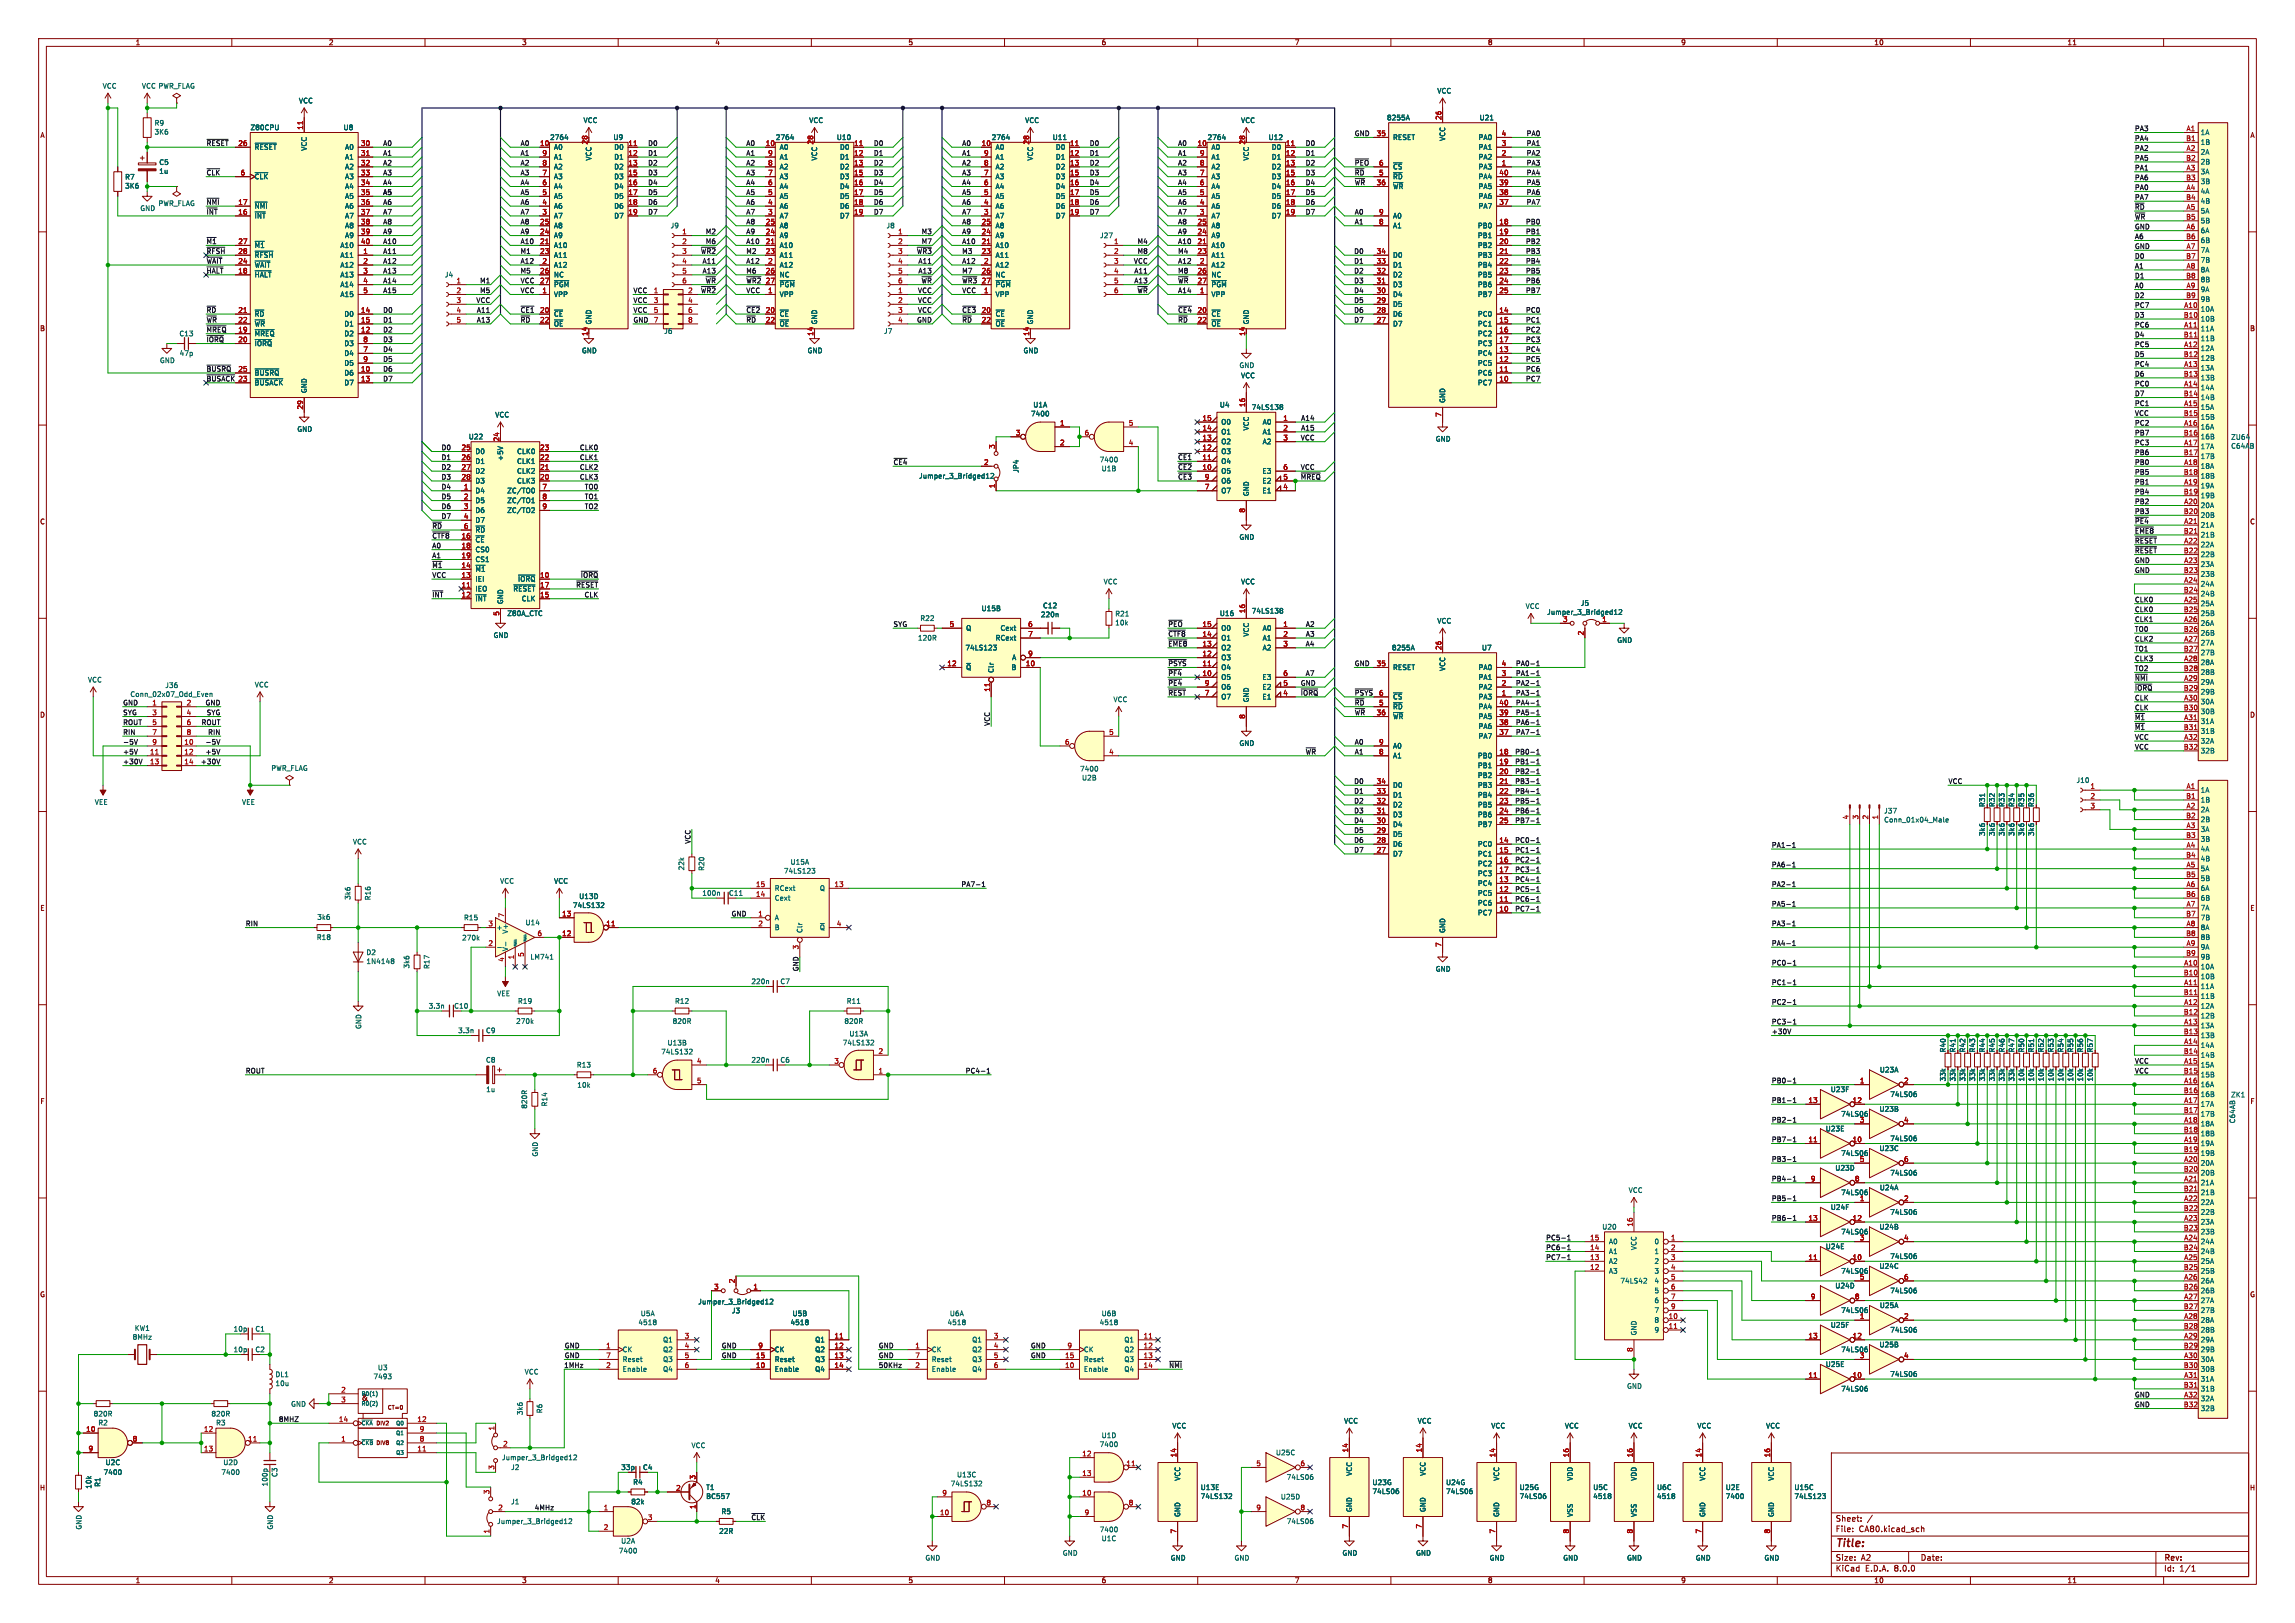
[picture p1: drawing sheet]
<svg xmlns="http://www.w3.org/2000/svg" width="594mm" height="420mm" viewBox="0 0 594 420" stroke-linecap="round" stroke-linejoin="round" font-family="sans-serif">
<defs><g id="words">
<text font-size="2.8" fill="#840000" x="475" y="400.9">Title:</text>
<text font-size="2.1" fill="#006464" x="93.4" y="362.7">&amp;</text>
<g font-size="2.1" fill="#840000">
<text x="475" y="394">Sheet:</text>
<text x="475" y="396.7">File:</text>
<text x="481.1" y="396.7">CA80.kicad_sch</text>
<text x="475" y="406.9">KiCad</text>
<text x="475" y="404.1">Size:</text>
<text x="481.7" y="404.1">A2</text>
<text x="482.7" y="406.9">E.D.A.</text>
<text x="490.3" y="406.9">8.0.0</text>
<text x="497" y="404.1">Date:</text>
<text x="560" y="404.3">Rev:</text>
<text x="560" y="406.9">Id:</text>
<text x="564.1" y="406.9">1/1</text>
</g>
<g font-size="1.8" fill="#840000">
<text x="35" y="11.9">1</text>
<text x="85" y="11.9">2</text>
<text x="135" y="11.9">3</text>
<text x="185" y="11.9">4</text>
<text x="235" y="11.9">5</text>
<text x="285" y="11.9">6</text>
<text x="335" y="11.9">7</text>
<text x="385" y="11.9">8</text>
<text x="435" y="11.9">9</text>
<text x="485" y="11.9">10</text>
<text x="535" y="11.9">11</text>
<text x="10.3" y="35.9">A</text>
<text x="582.3" y="35.9">A</text>
<text x="10.3" y="85.9">B</text>
<text x="582.3" y="85.9">B</text>
<text x="10.3" y="135.9">C</text>
<text x="582.3" y="135.9">C</text>
<text x="10.3" y="185.9">D</text>
<text x="582.3" y="185.9">D</text>
<text x="513.9" y="209" transform="rotate(-90 513.9 209)">R31</text>
<text x="516.5" y="209" transform="rotate(-90 516.5 209)">R32</text>
<text x="519" y="209" transform="rotate(-90 519 209)">R33</text>
<text x="521.6" y="209" transform="rotate(-90 521.6 209)">R34</text>
<text x="524.1" y="209" transform="rotate(-90 524.1 209)">R35</text>
<text x="526.6" y="209" transform="rotate(-90 526.6 209)">R36</text>
<text x="10.3" y="235.9">E</text>
<text x="582.3" y="235.9">E</text>
<text x="503.8" y="272.5" transform="rotate(-90 503.8 272.5)">R40</text>
<text x="506.3" y="272.5" transform="rotate(-90 506.3 272.5)">R41</text>
<text x="508.9" y="272.5" transform="rotate(-90 508.9 272.5)">R42</text>
<text x="511.4" y="272.5" transform="rotate(-90 511.4 272.5)">R43</text>
<text x="513.9" y="272.5" transform="rotate(-90 513.9 272.5)">R44</text>
<text x="516.5" y="272.5" transform="rotate(-90 516.5 272.5)">R45</text>
<text x="519" y="272.5" transform="rotate(-90 519 272.5)">R46</text>
<text x="521.6" y="272.5" transform="rotate(-90 521.6 272.5)">R47</text>
<text x="524.1" y="272.5" transform="rotate(-90 524.1 272.5)">R50</text>
<text x="526.6" y="272.5" transform="rotate(-90 526.6 272.5)">R51</text>
<text x="529.2" y="272.5" transform="rotate(-90 529.2 272.5)">R52</text>
<text x="531.7" y="272.5" transform="rotate(-90 531.7 272.5)">R53</text>
<text x="534.3" y="272.5" transform="rotate(-90 534.3 272.5)">R54</text>
<text x="536.8" y="272.5" transform="rotate(-90 536.8 272.5)">R55</text>
<text x="539.3" y="272.5" transform="rotate(-90 539.3 272.5)">R56</text>
<text x="541.9" y="272.5" transform="rotate(-90 541.9 272.5)">R57</text>
<text x="10.3" y="285.9">F</text>
<text x="582.3" y="285.9">F</text>
<text x="10.3" y="335.9">G</text>
<text x="582.3" y="335.9">G</text>
<text x="10.2" y="385.9">H</text>
<text x="582.2" y="385.9">H</text>
<text x="35" y="409.9">1</text>
<text x="85" y="409.9">2</text>
<text x="135" y="409.9">3</text>
<text x="185" y="409.9">4</text>
<text x="235" y="409.9">5</text>
<text x="285" y="409.9">6</text>
<text x="335" y="409.9">7</text>
<text x="385" y="409.9">8</text>
<text x="435" y="409.9">9</text>
<text x="485" y="409.9">10</text>
<text x="535" y="409.9">11</text>
</g>
<g font-size="1.8" fill="#006464">
<text x="26.5" y="23.1">VCC</text>
<text x="36.6" y="23.1">VCC PWR_FLAG</text>
<text x="77.3" y="26.9">VCC</text>
<text x="371.9" y="24.4">VCC</text>
<text x="39.9" y="32.7">R9</text>
<text x="39.9" y="35">3K6</text>
<text x="64.7" y="33.9">Z80CPU</text>
<text x="88.8" y="33.9">U8</text>
<text x="150.9" y="32">VCC</text>
<text x="209.3" y="32">VCC</text>
<text x="265.2" y="32">VCC</text>
<text x="321.1" y="32">VCC</text>
<text x="358.9" y="31.3">8255A</text>
<text x="382.8" y="31.3">U21</text>
<text x="569.5" y="35.2">1A</text>
<text x="65.8" y="39">~{RESET}</text>
<text x="79.6" y="39.1" transform="rotate(-90 79.6 39.1)">VCC</text>
<text x="89.2" y="39">A0</text>
<text x="89.2" y="41.5">A1</text>
<text x="142.3" y="36.4">2764</text>
<text x="143.3" y="39">A0</text>
<text x="143.3" y="41.5">A1</text>
<text x="153.3" y="41.7" transform="rotate(-90 153.3 41.7)">VCC</text>
<text x="158.6" y="36.4">U9</text>
<text x="158.9" y="39">D0</text>
<text x="158.9" y="41.5">D1</text>
<text x="200.7" y="36.4">2764</text>
<text x="201.7" y="39">A0</text>
<text x="201.7" y="41.5">A1</text>
<text x="211.7" y="41.7" transform="rotate(-90 211.7 41.7)">VCC</text>
<text x="216.5" y="36.4">U10</text>
<text x="217.3" y="39">D0</text>
<text x="217.3" y="41.5">D1</text>
<text x="256.6" y="36.4">2764</text>
<text x="257.6" y="39">A0</text>
<text x="257.6" y="41.5">A1</text>
<text x="267.6" y="41.7" transform="rotate(-90 267.6 41.7)">VCC</text>
<text x="272.3" y="36.4">U11</text>
<text x="273.2" y="39">D0</text>
<text x="273.2" y="41.5">D1</text>
<text x="312.4" y="36.4">2764</text>
<text x="313.4" y="39">A0</text>
<text x="313.4" y="41.5">A1</text>
<text x="323.4" y="41.7" transform="rotate(-90 323.4 41.7)">VCC</text>
<text x="328.2" y="36.4">U12</text>
<text x="329" y="39">D0</text>
<text x="329" y="41.5">D1</text>
<text x="360.4" y="36.4">RESET</text>
<text x="374.2" y="36.6" transform="rotate(-90 374.2 36.6)">VCC</text>
<text x="382.6" y="41.5">PA2</text>
<text x="382.6" y="39">PA1</text>
<text x="382.6" y="36.4">PA0</text>
<text x="569.5" y="40.2">2A</text>
<text x="569.5" y="37.7">1B</text>
<text x="32.3" y="46.7">R7</text>
<text x="41.1" y="42.9">C5</text>
<text x="41.1" y="45.2">1u</text>
<text x="65.8" y="46.6">~{CLK}</text>
<text x="89.2" y="44">A2</text>
<text x="89.2" y="46.6">A3</text>
<text x="143.3" y="46.6">A3</text>
<text x="143.3" y="44">A2</text>
<text x="158.9" y="44">D2</text>
<text x="158.9" y="46.6">D3</text>
<text x="201.7" y="46.6">A3</text>
<text x="201.7" y="44">A2</text>
<text x="217.3" y="44">D2</text>
<text x="217.3" y="46.6">D3</text>
<text x="257.6" y="46.6">A3</text>
<text x="257.6" y="44">A2</text>
<text x="273.2" y="44">D2</text>
<text x="273.2" y="46.6">D3</text>
<text x="313.4" y="46.6">A3</text>
<text x="313.4" y="44">A2</text>
<text x="329" y="44">D2</text>
<text x="329" y="46.6">D3</text>
<text x="360.4" y="46.6">~{RD}</text>
<text x="360.4" y="44">~{CS}</text>
<text x="382.6" y="44">PA3</text>
<text x="382.6" y="46.6">PA4</text>
<text x="569.5" y="45.3">3A</text>
<text x="569.5" y="42.8">2B</text>
<text x="569.5" y="47.9">3B</text>
<text x="32.3" y="49">3K6</text>
<text x="40.9" y="53.5">PWR_FLAG</text>
<text x="89.2" y="49.1">A4</text>
<text x="89.2" y="51.7">A5</text>
<text x="143.3" y="51.7">A5</text>
<text x="143.3" y="49.1">A4</text>
<text x="158.9" y="49.1">D4</text>
<text x="158.9" y="51.7">D5</text>
<text x="201.7" y="51.7">A5</text>
<text x="201.7" y="49.1">A4</text>
<text x="217.3" y="49.1">D4</text>
<text x="217.3" y="51.7">D5</text>
<text x="257.6" y="51.7">A5</text>
<text x="257.6" y="49.1">A4</text>
<text x="273.2" y="49.1">D4</text>
<text x="273.2" y="51.7">D5</text>
<text x="313.4" y="51.7">A5</text>
<text x="313.4" y="49.1">A4</text>
<text x="329" y="49.1">D4</text>
<text x="329" y="51.7">D5</text>
<text x="360.4" y="49.1">~{WR}</text>
<text x="382.6" y="51.7">PA6</text>
<text x="382.6" y="49.1">PA5</text>
<text x="569.5" y="50.4">4A</text>
<text x="569.5" y="52.9">4B</text>
<text x="36.2" y="54.8">GND</text>
<text x="65.8" y="56.7">~{INT}</text>
<text x="65.8" y="54.2">~{NMI}</text>
<text x="89.2" y="54.2">A6</text>
<text x="89.2" y="56.7">A7</text>
<text x="89.2" y="59.3">A8</text>
<text x="143.3" y="59.3">A8</text>
<text x="143.3" y="56.7">A7</text>
<text x="143.3" y="54.2">A6</text>
<text x="158.9" y="54.2">D6</text>
<text x="158.9" y="56.7">D7</text>
<text x="173.4" y="59.3">J9</text>
<text x="201.7" y="59.3">A8</text>
<text x="201.7" y="56.7">A7</text>
<text x="201.7" y="54.2">A6</text>
<text x="217.3" y="54.2">D6</text>
<text x="217.3" y="56.7">D7</text>
<text x="229.3" y="59.3">J8</text>
<text x="257.6" y="59.3">A8</text>
<text x="257.6" y="56.7">A7</text>
<text x="257.6" y="54.2">A6</text>
<text x="273.2" y="54.2">D6</text>
<text x="273.2" y="56.7">D7</text>
<text x="313.4" y="59.3">A8</text>
<text x="313.4" y="56.7">A7</text>
<text x="313.4" y="54.2">A6</text>
<text x="329" y="54.2">D6</text>
<text x="329" y="56.7">D7</text>
<text x="360.4" y="59.3">A1</text>
<text x="360.4" y="56.7">A0</text>
<text x="382.4" y="59.3">PB0</text>
<text x="382.6" y="54.2">PA7</text>
<text x="569.5" y="55.5">5A</text>
<text x="569.5" y="58">5B</text>
<text x="65.8" y="64.4">~{M1}</text>
<text x="88" y="64.4">A10</text>
<text x="89.2" y="61.8">A9</text>
<text x="143.3" y="64.4">A10</text>
<text x="143.3" y="61.8">A9</text>
<text x="201.7" y="64.4">A10</text>
<text x="201.7" y="61.8">A9</text>
<text x="257.6" y="64.4">A10</text>
<text x="257.6" y="61.8">A9</text>
<text x="284.6" y="61.8">J27</text>
<text x="313.4" y="64.4">A10</text>
<text x="313.4" y="61.8">A9</text>
<text x="382.4" y="61.8">PB1</text>
<text x="382.4" y="64.4">PB2</text>
<text x="569.5" y="60.6">6A</text>
<text x="569.5" y="65.6">7A</text>
<text x="569.5" y="63.1">6B</text>
<text x="65.8" y="72">~{HALT}</text>
<text x="65.8" y="69.4">~{WAIT}</text>
<text x="65.8" y="66.9">~{RFSH}</text>
<text x="88" y="66.9">A11</text>
<text x="88" y="69.4">A12</text>
<text x="88" y="72">A13</text>
<text x="115" y="72">J4</text>
<text x="143.3" y="69.4">A12</text>
<text x="143.3" y="66.9">A11</text>
<text x="143.3" y="72">NC</text>
<text x="201.7" y="69.4">A12</text>
<text x="201.7" y="66.9">A11</text>
<text x="201.7" y="72">NC</text>
<text x="257.6" y="69.4">A12</text>
<text x="257.6" y="66.9">A11</text>
<text x="257.6" y="72">NC</text>
<text x="313.4" y="69.4">A12</text>
<text x="313.4" y="66.9">A11</text>
<text x="313.4" y="72">NC</text>
<text x="360.4" y="72">D2</text>
<text x="360.4" y="69.4">D1</text>
<text x="360.4" y="66.9">D0</text>
<text x="382.4" y="66.9">PB3</text>
<text x="382.4" y="69.4">PB4</text>
<text x="382.4" y="72">PB5</text>
<text x="569.5" y="70.7">8A</text>
<text x="569.5" y="68.2">7B</text>
<text x="88" y="74.5">A14</text>
<text x="88" y="77.1">A15</text>
<text x="143.3" y="77.1">VPP</text>
<text x="143.3" y="74.5">~{PGM}</text>
<text x="201.7" y="77.1">VPP</text>
<text x="201.7" y="74.5">~{PGM}</text>
<text x="257.6" y="77.1">VPP</text>
<text x="257.6" y="74.5">~{PGM}</text>
<text x="313.4" y="77.1">VPP</text>
<text x="313.4" y="74.5">~{PGM}</text>
<text x="360.4" y="77.1">D4</text>
<text x="360.4" y="74.5">D3</text>
<text x="382.4" y="74.5">PB6</text>
<text x="382.4" y="77.1">PB7</text>
<text x="569.5" y="75.8">9A</text>
<text x="569.5" y="73.3">8B</text>
<text x="65.8" y="82.1">~{RD}</text>
<text x="89" y="82.1">D0</text>
<text x="143.3" y="82.1">~{CE}</text>
<text x="201.7" y="82.1">~{CE}</text>
<text x="257.6" y="82.1">~{CE}</text>
<text x="313.4" y="82.1">~{CE}</text>
<text x="360.4" y="82.1">D6</text>
<text x="360.4" y="79.6">D5</text>
<text x="382.4" y="82.1">PC0</text>
<text x="569.5" y="80.9">10A</text>
<text x="569.5" y="83.4">10B</text>
<text x="569.5" y="78.3">9B</text>
<text x="46.3" y="87.2">C13</text>
<text x="65.8" y="87.2">~{MREQ}</text>
<text x="65.8" y="89.8">~{IORQ}</text>
<text x="65.8" y="84.7">~{WR}</text>
<text x="89" y="87.2">D2</text>
<text x="89" y="84.7">D1</text>
<text x="89" y="89.8">D3</text>
<text x="143.3" y="84.7">~{OE}</text>
<text x="153.3" y="84.1" transform="rotate(-90 153.3 84.1)">GND</text>
<text x="171.8" y="86.6">J6</text>
<text x="201.7" y="84.7">~{OE}</text>
<text x="211.7" y="84.1" transform="rotate(-90 211.7 84.1)">GND</text>
<text x="228.7" y="86.6">J7</text>
<text x="257.6" y="84.7">~{OE}</text>
<text x="267.6" y="84.1" transform="rotate(-90 267.6 84.1)">GND</text>
<text x="313.4" y="84.7">~{OE}</text>
<text x="323.4" y="84.1" transform="rotate(-90 323.4 84.1)">GND</text>
<text x="360.4" y="84.7">D7</text>
<text x="382.4" y="84.7">PC1</text>
<text x="382.4" y="87.2">PC2</text>
<text x="382.4" y="89.8">PC3</text>
<text x="569.5" y="86">11A</text>
<text x="569.5" y="88.5">11B</text>
<text x="41.3" y="94.2">GND</text>
<text x="46.4" y="92.3">47p</text>
<text x="89" y="92.3">D4</text>
<text x="89" y="94.8">D5</text>
<text x="150.5" y="91.6">GND</text>
<text x="208.9" y="91.6">GND</text>
<text x="264.8" y="91.6">GND</text>
<text x="320.7" y="95.4">GND</text>
<text x="382.4" y="94.8">PC5</text>
<text x="382.4" y="92.3">PC4</text>
<text x="569.5" y="91">12A</text>
<text x="569.5" y="93.6">12B</text>
<text x="65.8" y="99.9">~{BUSACK}</text>
<text x="65.8" y="97.4">~{BUSRQ}</text>
<text x="79.6" y="101.9" transform="rotate(-90 79.6 101.9)">GND</text>
<text x="89" y="97.4">D6</text>
<text x="89" y="99.9">D7</text>
<text x="321.1" y="98.1">VCC</text>
<text x="382.4" y="99.9">PC7</text>
<text x="382.4" y="97.4">PC6</text>
<text x="569.5" y="96.1">13A</text>
<text x="569.5" y="101.2">14A</text>
<text x="569.5" y="98.7">13B</text>
<text x="266.7" y="108">7400</text>
<text x="267.3" y="105.6">U1A</text>
<text x="315.6" y="105.6">U4</text>
<text x="323.9" y="106.3">74LS138</text>
<text x="374.2" y="104.4" transform="rotate(-90 374.2 104.4)">GND</text>
<text x="569.5" y="106.3">15A</text>
<text x="569.5" y="103.7">14B</text>
<text x="76.8" y="111.9">GND</text>
<text x="121.2" y="113.9">U22</text>
<text x="128.1" y="108.2">VCC</text>
<text x="316" y="112.6">O1</text>
<text x="316" y="110.1">O0</text>
<text x="323.4" y="111.5" transform="rotate(-90 323.4 111.5)">VCC</text>
<text x="326.7" y="110.1">A0</text>
<text x="326.7" y="112.6">A1</text>
<text x="569.5" y="111.4">16A</text>
<text x="569.5" y="108.8">15B</text>
<text x="569.5" y="113.9">16B</text>
<text x="577.4" y="114">ZU64</text>
<text x="122.9" y="117.7">D0</text>
<text x="130.4" y="119.4" transform="rotate(-90 130.4 119.4)">+5V</text>
<text x="133.7" y="117.7">CLK0</text>
<text x="284.5" y="119.8">7400</text>
<text x="316" y="117.7">O3</text>
<text x="316" y="115.2">O2</text>
<text x="326.7" y="115.2">A2</text>
<text x="371.5" y="114.5">GND</text>
<text x="569.5" y="116.4">17A</text>
<text x="569.5" y="119">17B</text>
<text x="577.4" y="116.3">C64AB</text>
<text x="122.9" y="120.2">D1</text>
<text x="122.9" y="122.8">D2</text>
<text x="122.9" y="125.3">D3</text>
<text x="133.7" y="125.3">CLK3</text>
<text x="133.7" y="122.8">CLK2</text>
<text x="133.7" y="120.2">CLK1</text>
<text x="237.8" y="124.1">Jumper_3_Bridged12</text>
<text x="263.9" y="122.5" transform="rotate(-90 263.9 122.5)">JP4</text>
<text x="285" y="122.1">U1B</text>
<text x="316" y="122.8">O5</text>
<text x="316" y="120.2">O4</text>
<text x="316" y="125.3">O6</text>
<text x="326.6" y="125.3">E2</text>
<text x="326.6" y="122.8">E3</text>
<text x="569.5" y="121.5">18A</text>
<text x="569.5" y="124.1">18B</text>
<text x="122.9" y="127.9">D4</text>
<text x="122.9" y="130.4">D5</text>
<text x="131.2" y="127.9">ZC/TO0</text>
<text x="131.2" y="130.4">ZC/TO1</text>
<text x="316" y="127.9">O7</text>
<text x="323.4" y="128.5" transform="rotate(-90 323.4 128.5)">GND</text>
<text x="326.6" y="127.9">E1</text>
<text x="569.5" y="126.6">19A</text>
<text x="569.5" y="131.7">20A</text>
<text x="569.5" y="129.1">19B</text>
<text x="122.9" y="132.9">D6</text>
<text x="122.9" y="135.5">D7</text>
<text x="131.2" y="132.9">ZC/TO2</text>
<text x="569.5" y="136.8">21A</text>
<text x="569.5" y="134.2">20B</text>
<text x="122.9" y="140.6">~{CE}</text>
<text x="122.9" y="143.1">CS0</text>
<text x="122.9" y="138">~{RD}</text>
<text x="320.7" y="139.9">GND</text>
<text x="569.5" y="141.8">22A</text>
<text x="569.5" y="139.3">21B</text>
<text x="122.9" y="148.2">~{M1}</text>
<text x="122.9" y="145.6">CS1</text>
<text x="569.5" y="146.9">23A</text>
<text x="569.5" y="144.4">22B</text>
<text x="569.5" y="149.5">23B</text>
<text x="122.9" y="153.3">IEO</text>
<text x="122.9" y="155.8">~{INT}</text>
<text x="122.9" y="150.7">IEI</text>
<text x="132.7" y="153.3">~{RESET}</text>
<text x="133.9" y="150.7">~{IORQ}</text>
<text x="134.9" y="155.8">CLK</text>
<text x="285.5" y="151.4">VCC</text>
<text x="321.1" y="151.4">VCC</text>
<text x="569.5" y="152">24A</text>
<text x="569.5" y="154.5">24B</text>
<text x="130.4" y="156.5" transform="rotate(-90 130.4 156.5)">GND</text>
<text x="131.2" y="159.6">Z80A_CTC</text>
<text x="238.1" y="160.9">R22</text>
<text x="253.9" y="158.3">U15B</text>
<text x="269.3" y="159.9">220n</text>
<text x="269.8" y="157.6">C12</text>
<text x="288.5" y="159.7">R21</text>
<text x="315.6" y="159.6">U16</text>
<text x="323.9" y="159">74LS138</text>
<text x="371.9" y="161.6">VCC</text>
<text x="394.8" y="157.8">VCC</text>
<text x="400.3" y="159.3">Jumper_3_Bridged12</text>
<text x="409" y="157">J5</text>
<text x="569.5" y="157.1">25A</text>
<text x="569.5" y="159.6">25B</text>
<text x="127.6" y="165.3">GND</text>
<text x="237.5" y="166">120R</text>
<text x="249.9" y="163.4">Q</text>
<text x="257.6" y="166">RCext</text>
<text x="258.8" y="163.4">Cext</text>
<text x="288.5" y="162">10k</text>
<text x="316" y="166">O1</text>
<text x="316" y="163.4">O0</text>
<text x="323.4" y="164.9" transform="rotate(-90 323.4 164.9)">VCC</text>
<text x="326.7" y="163.4">A0</text>
<text x="326.7" y="166">A1</text>
<text x="418.5" y="166.5">GND</text>
<text x="569.5" y="162.2">26A</text>
<text x="569.5" y="167.2">27A</text>
<text x="569.5" y="164.7">26B</text>
<text x="249.8" y="168.5">74LS123</text>
<text x="249.9" y="173.6">~{Q}</text>
<text x="261.7" y="173.6">B</text>
<text x="261.9" y="171">A</text>
<text x="316" y="173.6">O4</text>
<text x="316" y="171">O3</text>
<text x="316" y="168.5">O2</text>
<text x="326.7" y="168.5">A2</text>
<text x="360.2" y="168.5">8255A</text>
<text x="360.4" y="173.6">RESET</text>
<text x="374.2" y="173.8" transform="rotate(-90 374.2 173.8)">VCC</text>
<text x="382.6" y="173.6">PA0</text>
<text x="383.4" y="168.5">U7</text>
<text x="569.5" y="172.3">28A</text>
<text x="569.5" y="169.8">27B</text>
<text x="22.6" y="176.8">VCC</text>
<text x="42.7" y="178.2">J36</text>
<text x="65.8" y="178.1">VCC</text>
<text x="257.4" y="174.2" transform="rotate(-90 257.4 174.2)">Clr</text>
<text x="316" y="176.1">O5</text>
<text x="316" y="178.7">O6</text>
<text x="326.6" y="178.7">E2</text>
<text x="326.6" y="176.1">E3</text>
<text x="382.6" y="178.7">PA2</text>
<text x="382.6" y="176.1">PA1</text>
<text x="569.5" y="177.4">29A</text>
<text x="569.5" y="174.9">28B</text>
<text x="569.5" y="179.9">29B</text>
<text x="33.6" y="180.5">Conn_02x07_Odd_Even</text>
<text x="288.1" y="181.9">VCC</text>
<text x="316" y="181.2">O7</text>
<text x="323.4" y="181.9" transform="rotate(-90 323.4 181.9)">GND</text>
<text x="326.6" y="181.2">E1</text>
<text x="360.4" y="183.7">~{RD}</text>
<text x="360.4" y="181.2">~{CS}</text>
<text x="382.6" y="181.2">PA3</text>
<text x="382.6" y="183.7">PA4</text>
<text x="569.5" y="182.5">30A</text>
<text x="569.5" y="185">30B</text>
<text x="360.4" y="186.3">~{WR}</text>
<text x="382.6" y="191.4">PA7</text>
<text x="382.6" y="188.8">PA6</text>
<text x="382.6" y="186.3">PA5</text>
<text x="569.5" y="187.6">31A</text>
<text x="569.5" y="190.1">31B</text>
<text x="320.7" y="193.2">GND</text>
<text x="360.4" y="196.4">A1</text>
<text x="360.4" y="193.9">A0</text>
<text x="382.4" y="196.4">PB0</text>
<text x="569.5" y="192.6">32A</text>
<text x="569.5" y="195.2">32B</text>
<text x="70.1" y="199.7">PWR_FLAG</text>
<text x="279.4" y="199.8">7400</text>
<text x="279.9" y="202.2">U2B</text>
<text x="382.4" y="199">PB1</text>
<text x="382.4" y="201.5">PB2</text>
<text x="537.3" y="202.8">J10</text>
<text x="24.4" y="208.5">VEE</text>
<text x="62.5" y="208.5">VEE</text>
<text x="360.4" y="209.1">D2</text>
<text x="360.4" y="206.6">D1</text>
<text x="360.4" y="204.1">D0</text>
<text x="382.4" y="204.1">PB3</text>
<text x="382.4" y="206.6">PB4</text>
<text x="382.4" y="209.1">PB5</text>
<text x="569.5" y="205.3">1A</text>
<text x="569.5" y="207.9">1B</text>
<text x="360.4" y="214.2">D4</text>
<text x="360.4" y="211.7">D3</text>
<text x="382.4" y="211.7">PB6</text>
<text x="382.4" y="214.2">PB7</text>
<text x="487.5" y="210.7">J37</text>
<text x="487.5" y="213">Conn_01x04_Male</text>
<text x="569.5" y="210.4">2A</text>
<text x="569.5" y="215.5">3A</text>
<text x="569.5" y="213">2B</text>
<text x="91.2" y="218.7">VCC</text>
<text x="360.4" y="221.8">D7</text>
<text x="360.4" y="219.3">D6</text>
<text x="360.4" y="216.8">D5</text>
<text x="382.4" y="219.3">PC0</text>
<text x="382.4" y="221.8">PC1</text>
<text x="513.9" y="216.5" transform="rotate(-90 513.9 216.5)">3k6</text>
<text x="516.5" y="216.5" transform="rotate(-90 516.5 216.5)">3k6</text>
<text x="519" y="216.5" transform="rotate(-90 519 216.5)">3k6</text>
<text x="521.6" y="216.5" transform="rotate(-90 521.6 216.5)">3k6</text>
<text x="524.1" y="216.5" transform="rotate(-90 524.1 216.5)">3k6</text>
<text x="526.6" y="216.5" transform="rotate(-90 526.6 216.5)">3k6</text>
<text x="569.5" y="220.6">4A</text>
<text x="569.5" y="218">3B</text>
<text x="177.3" y="225.3" transform="rotate(-90 177.3 225.3)">22k</text>
<text x="182.5" y="225.5" transform="rotate(-90 182.5 225.5)">R20</text>
<text x="202.8" y="226.3">74LS123</text>
<text x="204.5" y="224">U15A</text>
<text x="382.4" y="224.4">PC2</text>
<text x="382.4" y="226.9">PC3</text>
<text x="569.5" y="225.7">5A</text>
<text x="569.5" y="223.1">4B</text>
<text x="90.9" y="233" transform="rotate(-90 90.9 233)">3k6</text>
<text x="96.1" y="233.1" transform="rotate(-90 96.1 233.1)">R16</text>
<text x="129.3" y="228.9">VCC</text>
<text x="143.3" y="228.9">VCC</text>
<text x="149.8" y="232.8">U13D</text>
<text x="181.7" y="232">100n</text>
<text x="188.6" y="232">C11</text>
<text x="200.4" y="233.3">Cext</text>
<text x="200.4" y="230.7">RCext</text>
<text x="212.1" y="230.7">Q</text>
<text x="382.4" y="232">PC5</text>
<text x="382.4" y="229.5">PC4</text>
<text x="569.5" y="230.7">6A</text>
<text x="569.5" y="228.2">5B</text>
<text x="569.5" y="233.3">6B</text>
<text x="82" y="238.2">3k6</text>
<text x="120" y="238.4">R15</text>
<text x="135.9" y="239.6">U14</text>
<text x="148.2" y="235.2">74LS132</text>
<text x="200.4" y="238.4">A</text>
<text x="382.4" y="237.1">PC7</text>
<text x="382.4" y="234.5">PC6</text>
<text x="569.5" y="235.8">7A</text>
<text x="569.5" y="238.4">7B</text>
<text x="81.9" y="243.4">R18</text>
<text x="119.5" y="243.6">270k</text>
<text x="128.4" y="240.9">+</text>
<text x="131.7" y="241.8" transform="rotate(-90 131.7 241.8)">V+</text>
<text x="200.4" y="240.9">B</text>
<text x="207.9" y="241.6" transform="rotate(-90 207.9 241.6)">Clr</text>
<text x="212.1" y="240.9">~{Q}</text>
<text x="374.2" y="241.6" transform="rotate(-90 374.2 241.6)">GND</text>
<text x="569.5" y="240.9">8A</text>
<text x="569.5" y="246">9A</text>
<text x="569.5" y="243.4">8B</text>
<text x="94.7" y="247.3">D2</text>
<text x="94.7" y="249.7">1N4148</text>
<text x="106.1" y="250.7" transform="rotate(-90 106.1 250.7)">3k6</text>
<text x="111.4" y="250.9" transform="rotate(-90 111.4 250.9)">R17</text>
<text x="131.7" y="246.3" transform="rotate(-90 131.7 246.3)">V-</text>
<text x="137.2" y="248.5">LM741</text>
<text x="371.5" y="251.6">GND</text>
<text x="569.5" y="251.1">10A</text>
<text x="569.5" y="248.5">9B</text>
<text x="128.6" y="258">VEE</text>
<text x="194.4" y="254.9">220n</text>
<text x="201.9" y="254.9">C7</text>
<text x="569.5" y="256.1">11A</text>
<text x="569.5" y="253.6">10B</text>
<text x="110.8" y="261.2">3.3n</text>
<text x="117.4" y="261.2">C10</text>
<text x="133.9" y="259.9">R19</text>
<text x="174.6" y="259.9">R12</text>
<text x="219" y="259.9">R11</text>
<text x="569.5" y="261.2">12A</text>
<text x="569.5" y="258.7">11B</text>
<text x="569.5" y="263.8">12B</text>
<text x="93.7" y="266.4" transform="rotate(-90 93.7 266.4)">GND</text>
<text x="118.5" y="267.6">3.3n</text>
<text x="125.7" y="267.6">C9</text>
<text x="133.5" y="265.2">270k</text>
<text x="174" y="265.2">820R</text>
<text x="218.4" y="265.2">820R</text>
<text x="219.7" y="268.4">U13A</text>
<text x="569.5" y="266.3">13A</text>
<text x="569.5" y="268.8">13B</text>
<text x="125.7" y="275.2">C8</text>
<text x="171" y="273.1">74LS132</text>
<text x="172.6" y="270.7">U13B</text>
<text x="194.4" y="275.2">220n</text>
<text x="201.9" y="275.2">C6</text>
<text x="218" y="270.7">74LS132</text>
<text x="569.5" y="271.4">14A</text>
<text x="569.5" y="273.9">14B</text>
<text x="149.2" y="276.5">R13</text>
<text x="149.3" y="281.7">10k</text>
<text x="486.4" y="277.7">U23A</text>
<text x="503.8" y="280" transform="rotate(-90 503.8 280)">33k</text>
<text x="506.3" y="280" transform="rotate(-90 506.3 280)">33k</text>
<text x="508.9" y="280" transform="rotate(-90 508.9 280)">33k</text>
<text x="511.4" y="280" transform="rotate(-90 511.4 280)">33k</text>
<text x="513.9" y="280" transform="rotate(-90 513.9 280)">33k</text>
<text x="516.5" y="280" transform="rotate(-90 516.5 280)">33k</text>
<text x="519" y="280" transform="rotate(-90 519 280)">33k</text>
<text x="521.6" y="280" transform="rotate(-90 521.6 280)">33k</text>
<text x="524.1" y="280" transform="rotate(-90 524.1 280)">10k</text>
<text x="526.6" y="280" transform="rotate(-90 526.6 280)">10k</text>
<text x="529.2" y="280" transform="rotate(-90 529.2 280)">10k</text>
<text x="531.7" y="280" transform="rotate(-90 531.7 280)">10k</text>
<text x="534.3" y="280" transform="rotate(-90 534.3 280)">10k</text>
<text x="536.8" y="280" transform="rotate(-90 536.8 280)">10k</text>
<text x="539.3" y="280" transform="rotate(-90 539.3 280)">10k</text>
<text x="541.9" y="280" transform="rotate(-90 541.9 280)">10k</text>
<text x="569.5" y="276.5">15A</text>
<text x="569.5" y="281.5">16A</text>
<text x="569.5" y="279">15B</text>
<text x="125.7" y="282.8">1u</text>
<text x="136.6" y="287" transform="rotate(-90 136.6 287)">820R</text>
<text x="141.8" y="286.4" transform="rotate(-90 141.8 286.4)">R14</text>
<text x="473.7" y="282.8">U23F</text>
<text x="486.3" y="287.9">U23B</text>
<text x="489.1" y="284.1">74LS06</text>
<text x="569.5" y="286.6">17A</text>
<text x="569.5" y="284.1">16B</text>
<text x="577.4" y="284.2">ZK1</text>
<text x="472.4" y="293">U23E</text>
<text x="476.4" y="289.2">74LS06</text>
<text x="481.3" y="290.6">3</text>
<text x="569.5" y="291.7">18A</text>
<text x="569.5" y="289.2">17B</text>
<text x="578.7" y="290.8" transform="rotate(-90 578.7 290.8)">C64AB</text>
<text x="139.4" y="299.4" transform="rotate(-90 139.4 299.4)">GND</text>
<text x="476.4" y="299.3">74LS06</text>
<text x="486.3" y="298">U23C</text>
<text x="489.1" y="295.5">74LS06</text>
<text x="569.5" y="296.8">19A</text>
<text x="569.5" y="294.2">18B</text>
<text x="569.5" y="299.3">19B</text>
<text x="474.9" y="303.1">U23D</text>
<text x="481.3" y="300.7">5</text>
<text x="489.1" y="304.4">74LS06</text>
<text x="569.5" y="301.9">20A</text>
<text x="569.5" y="304.4">20B</text>
<text x="421.4" y="308.9">VCC</text>
<text x="476.4" y="309.5">74LS06</text>
<text x="486.4" y="308.2">U24A</text>
<text x="569.5" y="306.9">21A</text>
<text x="569.5" y="309.5">21B</text>
<text x="473.7" y="313.3">U24F</text>
<text x="489.1" y="314.6">74LS06</text>
<text x="569.5" y="312">22A</text>
<text x="569.5" y="317.1">23A</text>
<text x="569.5" y="314.6">22B</text>
<text x="414.6" y="318.4">U20</text>
<text x="416.3" y="322.2">A0</text>
<text x="423.8" y="323.6" transform="rotate(-90 423.8 323.6)">VCC</text>
<text x="428.1" y="322.2">0</text>
<text x="472.4" y="323.4">U24E</text>
<text x="476.4" y="319.6">74LS06</text>
<text x="486.3" y="318.4">U24B</text>
<text x="569.5" y="322.2">24A</text>
<text x="569.5" y="319.6">23B</text>
<text x="416.3" y="329.8">A3</text>
<text x="416.3" y="327.3">A2</text>
<text x="416.3" y="324.7">A1</text>
<text x="428.1" y="324.7">1</text>
<text x="428.1" y="327.3">2</text>
<text x="428.1" y="329.8">3</text>
<text x="476.4" y="329.8">74LS06</text>
<text x="486.3" y="328.5">U24C</text>
<text x="489.1" y="326">74LS06</text>
<text x="569.5" y="327.3">25A</text>
<text x="569.5" y="324.7">24B</text>
<text x="569.5" y="329.8">25B</text>
<text x="419.3" y="332.3">74LS42</text>
<text x="428.1" y="332.3">4</text>
<text x="428.1" y="334.9">5</text>
<text x="474.9" y="333.6">U24D</text>
<text x="481.3" y="331.2">5</text>
<text x="489.1" y="334.9">74LS06</text>
<text x="569.5" y="332.3">26A</text>
<text x="569.5" y="334.9">26B</text>
<text x="165.7" y="340.8">U5A</text>
<text x="180.6" y="337.7">Jumper_3_Bridged12</text>
<text x="189.3" y="340.1">J3</text>
<text x="205" y="340.8">U5B</text>
<text x="245.7" y="340.8">U6A</text>
<text x="285" y="340.8">U6B</text>
<text x="428.1" y="337.4">6</text>
<text x="428.1" y="340">7</text>
<text x="476.4" y="340">74LS06</text>
<text x="481.3" y="341.4">1</text>
<text x="486.4" y="338.7">U25A</text>
<text x="569.5" y="337.4">27A</text>
<text x="569.5" y="340">27B</text>
<text x="34.2" y="346.9">8MHz</text>
<text x="34.8" y="344.6">KW1</text>
<text x="60.3" y="344.8">10p</text>
<text x="66" y="344.8">C1</text>
<text x="165.1" y="343.1">4518</text>
<text x="171.5" y="347.6">Q1</text>
<text x="204.5" y="343.1">4518</text>
<text x="210.9" y="347.6">Q1</text>
<text x="245.1" y="343.1">4518</text>
<text x="251.5" y="347.6">Q1</text>
<text x="284.5" y="343.1">4518</text>
<text x="290.9" y="347.6">Q1</text>
<text x="423.8" y="345.7" transform="rotate(-90 423.8 345.7)">GND</text>
<text x="428.1" y="342.5">8</text>
<text x="428.1" y="345">9</text>
<text x="473.7" y="343.8">U25F</text>
<text x="489.1" y="345">74LS06</text>
<text x="569.5" y="342.5">28A</text>
<text x="569.5" y="347.6">29A</text>
<text x="569.5" y="345">28B</text>
<text x="60.3" y="350.1">10p</text>
<text x="66" y="350.1">C2</text>
<text x="161" y="350.1">CK</text>
<text x="161" y="352.7">Reset</text>
<text x="171.5" y="350.1">Q2</text>
<text x="171.5" y="352.7">Q3</text>
<text x="200.4" y="352.7">Reset</text>
<text x="200.4" y="350.1">CK</text>
<text x="210.9" y="350.1">Q2</text>
<text x="210.9" y="352.7">Q3</text>
<text x="241" y="350.1">CK</text>
<text x="241" y="352.7">Reset</text>
<text x="251.5" y="350.1">Q2</text>
<text x="251.5" y="352.7">Q3</text>
<text x="280.4" y="352.7">Reset</text>
<text x="280.4" y="350.1">CK</text>
<text x="290.9" y="350.1">Q2</text>
<text x="290.9" y="352.7">Q3</text>
<text x="472.4" y="353.9">U25E</text>
<text x="476.4" y="350.1">74LS06</text>
<text x="486.3" y="348.8">U25B</text>
<text x="569.5" y="352.7">30A</text>
<text x="569.5" y="350.1">29B</text>
<text x="71.2" y="356.6">DL1</text>
<text x="71.2" y="358.9">10u</text>
<text x="96.5" y="357.1">7493</text>
<text x="97.7" y="354.8">U3</text>
<text x="135.7" y="355.9">VCC</text>
<text x="161" y="355.2">Enable</text>
<text x="171.5" y="355.2">Q4</text>
<text x="200.4" y="355.2">Enable</text>
<text x="210.9" y="355.2">Q4</text>
<text x="241" y="355.2">Enable</text>
<text x="251.5" y="355.2">Q4</text>
<text x="280.4" y="355.2">Enable</text>
<text x="290.9" y="355.2">Q4</text>
<text x="421" y="359.6">GND</text>
<text x="489.1" y="356.5">74LS06</text>
<text x="569.5" y="357.7">31A</text>
<text x="569.5" y="355.2">30B</text>
<text x="75.2" y="364.2">GND</text>
<text x="140.6" y="365.8" transform="rotate(-90 140.6 365.8)">R6</text>
<text x="476.4" y="360.3">74LS06</text>
<text x="569.5" y="362.8">32A</text>
<text x="569.5" y="360.3">31B</text>
<text x="569.5" y="365.4">32B</text>
<text x="24.1" y="366.8">820R</text>
<text x="25.3" y="369.1">R2</text>
<text x="54.6" y="366.8">820R</text>
<text x="55.8" y="369.1">R3</text>
<text x="135.5" y="366.3" transform="rotate(-90 135.5 366.3)">3k6</text>
<text x="303.3" y="369.8">VCC</text>
<text x="347.8" y="368.6">VCC</text>
<text x="366.8" y="368.6">VCC</text>
<text x="385.9" y="369.8">VCC</text>
<text x="404.9" y="369.8">VCC</text>
<text x="421.4" y="369.8">VCC</text>
<text x="439.2" y="369.8">VCC</text>
<text x="457" y="369.8">VCC</text>
<text x="178.9" y="374.9">VCC</text>
<text x="284.5" y="374.7">7400</text>
<text x="285" y="372.3">U1D</text>
<text x="330.1" y="376.8">U25C</text>
<text x="26.7" y="381.9">7400</text>
<text x="27.2" y="379.3">U2C</text>
<text x="57.2" y="381.9">7400</text>
<text x="57.7" y="379.3">U2D</text>
<text x="72" y="382.3" transform="rotate(-90 72 382.3)">C3</text>
<text x="129.8" y="378.1">Jumper_3_Bridged12</text>
<text x="132.2" y="380.6">J2</text>
<text x="160.7" y="380.6">33p</text>
<text x="166.3" y="380.6">C4</text>
<text x="247.6" y="382.5">U13C</text>
<text x="305.7" y="383.3" transform="rotate(-90 305.7 383.3)">VCC</text>
<text x="332.9" y="383.1">74LS06</text>
<text x="350.1" y="382" transform="rotate(-90 350.1 382)">VCC</text>
<text x="369.2" y="382" transform="rotate(-90 369.2 382)">VCC</text>
<text x="388.2" y="383.3" transform="rotate(-90 388.2 383.3)">VCC</text>
<text x="407.3" y="383.3" transform="rotate(-90 407.3 383.3)">VDD</text>
<text x="423.8" y="383.3" transform="rotate(-90 423.8 383.3)">VDD</text>
<text x="441.6" y="383.3" transform="rotate(-90 441.6 383.3)">VCC</text>
<text x="459.3" y="383.3" transform="rotate(-90 459.3 383.3)">VCC</text>
<text x="23.9" y="385.4" transform="rotate(-90 23.9 385.4)">10k</text>
<text x="26.2" y="384.9" transform="rotate(-90 26.2 384.9)">R1</text>
<text x="69.4" y="384.8" transform="rotate(-90 69.4 384.8)">100p</text>
<text x="132.2" y="389.5">J1</text>
<text x="163.3" y="389.5">82k</text>
<text x="163.8" y="384.4">R4</text>
<text x="182.7" y="385.8">T1</text>
<text x="182.7" y="388.1">BC557</text>
<text x="245.9" y="384.8">74LS132</text>
<text x="310.7" y="385.8">U13E</text>
<text x="310.7" y="388.1">74LS132</text>
<text x="331.4" y="388.2">U25D</text>
<text x="355.1" y="384.5">U23G</text>
<text x="355.1" y="386.8">74LS06</text>
<text x="374.2" y="384.5">U24G</text>
<text x="374.2" y="386.8">74LS06</text>
<text x="393.2" y="385.8">U25G</text>
<text x="393.2" y="388.1">74LS06</text>
<text x="412.3" y="385.8">U5C</text>
<text x="412.3" y="388.1">4518</text>
<text x="428.8" y="385.8">U6C</text>
<text x="428.8" y="388.1">4518</text>
<text x="446.5" y="385.8">U2E</text>
<text x="446.5" y="388.1">7400</text>
<text x="464.3" y="385.8">U15C</text>
<text x="464.3" y="388.1">74LS123</text>
<text x="21.3" y="396" transform="rotate(-90 21.3 396)">GND</text>
<text x="70.8" y="396" transform="rotate(-90 70.8 396)">GND</text>
<text x="128.5" y="394.6">Jumper_3_Bridged12</text>
<text x="186.6" y="392">R5</text>
<text x="305.7" y="392.7" transform="rotate(-90 305.7 392.7)">GND</text>
<text x="332.9" y="394.6">74LS06</text>
<text x="350.1" y="391.4" transform="rotate(-90 350.1 391.4)">GND</text>
<text x="369.2" y="391.4" transform="rotate(-90 369.2 391.4)">GND</text>
<text x="388.2" y="392.7" transform="rotate(-90 388.2 392.7)">GND</text>
<text x="407.3" y="392.7" transform="rotate(-90 407.3 392.7)">VSS</text>
<text x="423.8" y="392.7" transform="rotate(-90 423.8 392.7)">VSS</text>
<text x="441.6" y="392.7" transform="rotate(-90 441.6 392.7)">GND</text>
<text x="459.3" y="392.7" transform="rotate(-90 459.3 392.7)">GND</text>
<text x="160.6" y="399.6">U2A</text>
<text x="186" y="397.1">22R</text>
<text x="284.5" y="396.7">7400</text>
<text x="285" y="399">U1C</text>
<text x="160" y="402.2">7400</text>
<text x="239.4" y="404">GND</text>
<text x="274.9" y="402.8">GND</text>
<text x="302.9" y="404">GND</text>
<text x="319.4" y="404">GND</text>
<text x="347.3" y="402.8">GND</text>
<text x="366.4" y="402.8">GND</text>
<text x="385.4" y="404">GND</text>
<text x="404.5" y="404">GND</text>
<text x="421" y="404">GND</text>
<text x="438.8" y="404">GND</text>
<text x="456.6" y="404">GND</text>
</g>
<g font-size="1.8" fill="#a90000">
<text x="78.5" y="33.7" transform="rotate(-90 78.5 33.7)">11</text>
<text x="356.2" y="35.3">35</text>
<text x="373.1" y="31.2" transform="rotate(-90 373.1 31.2)">26</text>
<text x="388.5" y="35.3">4</text>
<text x="565.8" y="34">A1</text>
<text x="61.6" y="37.8">26</text>
<text x="93.3" y="37.8">30</text>
<text x="93.3" y="40.4">31</text>
<text x="139.7" y="37.8">10</text>
<text x="140.3" y="40.4">9</text>
<text x="152.1" y="37.5" transform="rotate(-90 152.1 37.5)">28</text>
<text x="162.5" y="37.8">11</text>
<text x="162.5" y="40.4">12</text>
<text x="198.1" y="37.8">10</text>
<text x="198.7" y="40.4">9</text>
<text x="210.6" y="37.5" transform="rotate(-90 210.6 37.5)">28</text>
<text x="220.9" y="37.8">11</text>
<text x="220.9" y="40.4">12</text>
<text x="254" y="37.8">10</text>
<text x="254.6" y="40.4">9</text>
<text x="266.4" y="37.5" transform="rotate(-90 266.4 37.5)">28</text>
<text x="276.8" y="37.8">11</text>
<text x="276.8" y="40.4">12</text>
<text x="309.8" y="37.8">10</text>
<text x="310.4" y="40.4">9</text>
<text x="322.3" y="37.5" transform="rotate(-90 322.3 37.5)">28</text>
<text x="332.7" y="37.8">11</text>
<text x="332.7" y="40.4">12</text>
<text x="388.5" y="40.4">2</text>
<text x="388.5" y="37.8">3</text>
<text x="565.7" y="36.6">B1</text>
<text x="565.7" y="41.7">B2</text>
<text x="565.8" y="39.1">A2</text>
<text x="62.2" y="45.5">6</text>
<text x="93.3" y="42.9">32</text>
<text x="93.3" y="45.5">33</text>
<text x="140.3" y="45.5">7</text>
<text x="140.3" y="42.9">8</text>
<text x="162.5" y="42.9">13</text>
<text x="162.5" y="45.5">15</text>
<text x="198.7" y="45.5">7</text>
<text x="198.7" y="42.9">8</text>
<text x="220.9" y="42.9">13</text>
<text x="220.9" y="45.5">15</text>
<text x="254.6" y="45.5">7</text>
<text x="254.6" y="42.9">8</text>
<text x="276.8" y="42.9">13</text>
<text x="276.8" y="45.5">15</text>
<text x="310.4" y="45.5">7</text>
<text x="310.4" y="42.9">8</text>
<text x="332.7" y="42.9">13</text>
<text x="332.7" y="45.5">15</text>
<text x="356.8" y="45.5">5</text>
<text x="356.8" y="42.9">6</text>
<text x="387.9" y="45.5">40</text>
<text x="388.5" y="42.9">1</text>
<text x="565.7" y="46.7">B3</text>
<text x="565.8" y="44.2">A3</text>
<text x="61.6" y="53.1">17</text>
<text x="93.3" y="48">34</text>
<text x="93.3" y="50.5">35</text>
<text x="93.3" y="53.1">36</text>
<text x="140.3" y="53.1">4</text>
<text x="140.3" y="50.5">5</text>
<text x="140.3" y="48">6</text>
<text x="162.5" y="48">16</text>
<text x="162.5" y="50.5">17</text>
<text x="162.5" y="53.1">18</text>
<text x="198.7" y="53.1">4</text>
<text x="198.7" y="50.5">5</text>
<text x="198.7" y="48">6</text>
<text x="220.9" y="48">16</text>
<text x="220.9" y="50.5">17</text>
<text x="220.9" y="53.1">18</text>
<text x="254.6" y="53.1">4</text>
<text x="254.6" y="50.5">5</text>
<text x="254.6" y="48">6</text>
<text x="276.8" y="48">16</text>
<text x="276.8" y="50.5">17</text>
<text x="276.8" y="53.1">18</text>
<text x="310.4" y="53.1">4</text>
<text x="310.4" y="50.5">5</text>
<text x="310.4" y="48">6</text>
<text x="332.7" y="48">16</text>
<text x="332.7" y="50.5">17</text>
<text x="332.7" y="53.1">18</text>
<text x="356.2" y="48">36</text>
<text x="387.9" y="53.1">37</text>
<text x="387.9" y="50.5">38</text>
<text x="387.9" y="48">39</text>
<text x="565.7" y="51.8">B4</text>
<text x="565.8" y="49.3">A4</text>
<text x="61.6" y="55.6">16</text>
<text x="93.3" y="55.6">37</text>
<text x="93.3" y="58.2">38</text>
<text x="139.7" y="58.2">25</text>
<text x="140.3" y="55.6">3</text>
<text x="162.5" y="55.6">19</text>
<text x="198.1" y="58.2">25</text>
<text x="198.7" y="55.6">3</text>
<text x="220.9" y="55.6">19</text>
<text x="254" y="58.2">25</text>
<text x="254.6" y="55.6">3</text>
<text x="276.8" y="55.6">19</text>
<text x="309.8" y="58.2">25</text>
<text x="310.4" y="55.6">3</text>
<text x="332.7" y="55.6">19</text>
<text x="356.8" y="58.2">8</text>
<text x="356.8" y="55.6">9</text>
<text x="387.9" y="58.2">18</text>
<text x="565.7" y="56.9">B5</text>
<text x="565.8" y="54.4">A5</text>
<text x="565.8" y="59.4">A6</text>
<text x="61.6" y="63.2">27</text>
<text x="61.6" y="65.8">28</text>
<text x="93.3" y="60.7">39</text>
<text x="93.3" y="63.2">40</text>
<text x="93.9" y="65.8">1</text>
<text x="139.7" y="63.2">21</text>
<text x="139.7" y="65.8">23</text>
<text x="139.7" y="60.7">24</text>
<text x="176.5" y="60.7">1</text>
<text x="176.5" y="63.2">2</text>
<text x="176.5" y="65.8">3</text>
<text x="198.1" y="63.2">21</text>
<text x="198.1" y="65.8">23</text>
<text x="198.1" y="60.7">24</text>
<text x="232.3" y="60.7">1</text>
<text x="232.3" y="63.2">2</text>
<text x="232.3" y="65.8">3</text>
<text x="254" y="63.2">21</text>
<text x="254" y="65.8">23</text>
<text x="254" y="60.7">24</text>
<text x="288.2" y="63.2">1</text>
<text x="288.2" y="65.8">2</text>
<text x="309.8" y="63.2">21</text>
<text x="309.8" y="65.8">23</text>
<text x="309.8" y="60.7">24</text>
<text x="356.2" y="65.8">34</text>
<text x="387.9" y="60.7">19</text>
<text x="387.9" y="63.2">20</text>
<text x="387.9" y="65.8">21</text>
<text x="565.7" y="62">B6</text>
<text x="565.8" y="64.5">A7</text>
<text x="61.6" y="70.9">18</text>
<text x="61.6" y="68.3">24</text>
<text x="93.9" y="68.3">2</text>
<text x="93.9" y="70.9">3</text>
<text x="139.7" y="70.9">26</text>
<text x="140.3" y="68.3">2</text>
<text x="176.5" y="68.3">4</text>
<text x="176.5" y="70.9">5</text>
<text x="198.1" y="70.9">26</text>
<text x="198.7" y="68.3">2</text>
<text x="232.3" y="68.3">4</text>
<text x="232.3" y="70.9">5</text>
<text x="254" y="70.9">26</text>
<text x="254.6" y="68.3">2</text>
<text x="288.2" y="68.3">3</text>
<text x="288.2" y="70.9">4</text>
<text x="309.8" y="70.9">26</text>
<text x="310.4" y="68.3">2</text>
<text x="356.2" y="70.9">32</text>
<text x="356.2" y="68.3">33</text>
<text x="387.9" y="68.3">22</text>
<text x="387.9" y="70.9">23</text>
<text x="565.7" y="67.1">B7</text>
<text x="565.8" y="69.6">A8</text>
<text x="93.9" y="73.4">4</text>
<text x="93.9" y="75.9">5</text>
<text x="118" y="73.4">1</text>
<text x="118" y="75.9">2</text>
<text x="139.7" y="73.4">27</text>
<text x="140.3" y="75.9">1</text>
<text x="169.1" y="75.9">1</text>
<text x="176.5" y="73.4">6</text>
<text x="178" y="75.9">2</text>
<text x="198.1" y="73.4">27</text>
<text x="198.7" y="75.9">1</text>
<text x="232.3" y="75.9">1</text>
<text x="232.3" y="73.4">6</text>
<text x="254" y="73.4">27</text>
<text x="254.6" y="75.9">1</text>
<text x="288.2" y="73.4">5</text>
<text x="288.2" y="75.9">6</text>
<text x="309.8" y="73.4">27</text>
<text x="310.4" y="75.9">1</text>
<text x="356.2" y="75.9">30</text>
<text x="356.2" y="73.4">31</text>
<text x="387.9" y="73.4">24</text>
<text x="387.9" y="75.9">25</text>
<text x="565.7" y="72.1">B8</text>
<text x="565.7" y="77.2">B9</text>
<text x="565.8" y="74.7">A9</text>
<text x="61.6" y="81">21</text>
<text x="61.6" y="83.6">22</text>
<text x="93.3" y="81">14</text>
<text x="93.3" y="83.6">15</text>
<text x="118" y="78.5">3</text>
<text x="118" y="81">4</text>
<text x="118" y="83.6">5</text>
<text x="139.7" y="81">20</text>
<text x="139.7" y="83.6">22</text>
<text x="169.1" y="78.5">3</text>
<text x="169.1" y="81">5</text>
<text x="169.1" y="83.6">7</text>
<text x="178" y="78.5">4</text>
<text x="178" y="81">6</text>
<text x="178" y="83.6">8</text>
<text x="198.1" y="81">20</text>
<text x="198.1" y="83.6">22</text>
<text x="232.3" y="78.5">2</text>
<text x="232.3" y="81">3</text>
<text x="232.3" y="83.6">4</text>
<text x="254" y="81">20</text>
<text x="254" y="83.6">22</text>
<text x="309.8" y="81">20</text>
<text x="309.8" y="83.6">22</text>
<text x="356.2" y="83.6">27</text>
<text x="356.2" y="81">28</text>
<text x="356.2" y="78.5">29</text>
<text x="387.9" y="81">14</text>
<text x="387.9" y="83.6">15</text>
<text x="565.1" y="82.3">B10</text>
<text x="565.2" y="79.8">A10</text>
<text x="61.6" y="88.6">20</text>
<text x="61.6" y="86.1">19</text>
<text x="93.3" y="86.1">12</text>
<text x="93.9" y="88.6">8</text>
<text x="152.1" y="87" transform="rotate(-90 152.1 87)">14</text>
<text x="210.6" y="87" transform="rotate(-90 210.6 87)">14</text>
<text x="266.4" y="87" transform="rotate(-90 266.4 87)">14</text>
<text x="322.3" y="87" transform="rotate(-90 322.3 87)">14</text>
<text x="387.9" y="86.1">16</text>
<text x="387.9" y="88.6">17</text>
<text x="565.1" y="87.4">B11</text>
<text x="565.2" y="84.8">A11</text>
<text x="565.2" y="89.9">A12</text>
<text x="93.9" y="91.2">7</text>
<text x="93.9" y="93.7">9</text>
<text x="387.9" y="93.7">12</text>
<text x="387.9" y="91.2">13</text>
<text x="565.1" y="92.5">B12</text>
<text x="565.2" y="95">A13</text>
<text x="61.6" y="98.8">23</text>
<text x="61.6" y="96.3">25</text>
<text x="93.3" y="96.3">10</text>
<text x="93.3" y="98.8">13</text>
<text x="387.9" y="98.8">10</text>
<text x="387.9" y="96.3">11</text>
<text x="565.1" y="97.5">B13</text>
<text x="565.2" y="100.1">A14</text>
<text x="78.5" y="106.1" transform="rotate(-90 78.5 106.1)">29</text>
<text x="322.3" y="105.5" transform="rotate(-90 322.3 105.5)">16</text>
<text x="565.1" y="102.6">B14</text>
<text x="565.1" y="107.7">B15</text>
<text x="565.2" y="105.2">A15</text>
<text x="262.8" y="112.8">3</text>
<text x="274.2" y="110.2">1</text>
<text x="280.6" y="112.8">6</text>
<text x="292" y="110.2">5</text>
<text x="311.1" y="111.5">14</text>
<text x="311.1" y="109">15</text>
<text x="332" y="109">1</text>
<text x="332" y="111.5">2</text>
<text x="373.1" y="108" transform="rotate(-90 373.1 108)">7</text>
<text x="565.1" y="112.8">B16</text>
<text x="565.2" y="110.2">A16</text>
<text x="119.3" y="116.6">25</text>
<text x="119.3" y="119.1">26</text>
<text x="129.3" y="114.3" transform="rotate(-90 129.3 114.3)">24</text>
<text x="139.7" y="119.1">22</text>
<text x="139.7" y="116.6">23</text>
<text x="257.6" y="116.3" transform="rotate(-90 257.6 116.3)">3</text>
<text x="274.2" y="115.3">2</text>
<text x="292" y="115.3">4</text>
<text x="311.1" y="116.6">12</text>
<text x="311.1" y="114">13</text>
<text x="311.1" y="119.1">11</text>
<text x="332" y="114">3</text>
<text x="565.1" y="117.9">B17</text>
<text x="565.2" y="115.3">A17</text>
<text x="119.3" y="121.7">27</text>
<text x="119.3" y="124.2">28</text>
<text x="139.7" y="124.2">20</text>
<text x="139.7" y="121.7">21</text>
<text x="254.6" y="120.4">2</text>
<text x="311.1" y="121.7">10</text>
<text x="311.7" y="124.2">9</text>
<text x="332" y="124.2">5</text>
<text x="332" y="121.7">6</text>
<text x="565.1" y="122.9">B18</text>
<text x="565.2" y="120.4">A18</text>
<text x="565.2" y="125.5">A19</text>
<text x="119.9" y="126.7">1</text>
<text x="119.9" y="129.3">2</text>
<text x="119.9" y="131.8">3</text>
<text x="140.3" y="126.7">7</text>
<text x="140.3" y="129.3">8</text>
<text x="140.3" y="131.8">9</text>
<text x="257.6" y="126.4" transform="rotate(-90 257.6 126.4)">1</text>
<text x="311.7" y="126.7">7</text>
<text x="332" y="126.7">4</text>
<text x="565.1" y="128">B19</text>
<text x="565.2" y="130.6">A20</text>
<text x="119.9" y="134.4">4</text>
<text x="119.9" y="136.9">6</text>
<text x="322.3" y="132.8" transform="rotate(-90 322.3 132.8)">8</text>
<text x="565.1" y="133.1">B20</text>
<text x="565.2" y="135.6">A21</text>
<text x="119.3" y="142">18</text>
<text x="119.3" y="139.4">16</text>
<text x="565.1" y="138.2">B21</text>
<text x="565.1" y="143.3">B22</text>
<text x="565.2" y="140.7">A22</text>
<text x="119.3" y="149.6">13</text>
<text x="119.3" y="147.1">14</text>
<text x="119.3" y="144.5">19</text>
<text x="139.7" y="149.6">10</text>
<text x="565.1" y="148.3">B23</text>
<text x="565.2" y="145.8">A23</text>
<text x="119.3" y="152.1">11</text>
<text x="119.3" y="154.7">12</text>
<text x="139.7" y="154.7">15</text>
<text x="139.7" y="152.1">17</text>
<text x="565.1" y="153.4">B24</text>
<text x="565.2" y="150.9">A24</text>
<text x="565.2" y="156">A25</text>
<text x="129.3" y="159.5" transform="rotate(-90 129.3 159.5)">5</text>
<text x="322.3" y="158.8" transform="rotate(-90 322.3 158.8)">16</text>
<text x="404.4" y="161">3</text>
<text x="414.6" y="161">1</text>
<text x="565.1" y="158.5">B25</text>
<text x="565.2" y="161">A26</text>
<text x="245.7" y="162.3">5</text>
<text x="266" y="162.3">6</text>
<text x="266" y="164.8">7</text>
<text x="311.1" y="167.4">13</text>
<text x="311.1" y="164.8">14</text>
<text x="311.1" y="162.3">15</text>
<text x="332" y="162.3">1</text>
<text x="332" y="164.8">2</text>
<text x="332" y="167.4">3</text>
<text x="410" y="164.5" transform="rotate(-90 410 164.5)">2</text>
<text x="565.1" y="163.6">B26</text>
<text x="565.2" y="166.1">A27</text>
<text x="245.1" y="172.5">12</text>
<text x="265.4" y="172.5">10</text>
<text x="266" y="169.9">9</text>
<text x="311.1" y="172.5">11</text>
<text x="311.1" y="169.9">12</text>
<text x="356.2" y="172.5">35</text>
<text x="373.1" y="168.3" transform="rotate(-90 373.1 168.3)">26</text>
<text x="388.5" y="172.5">4</text>
<text x="565.1" y="168.7">B27</text>
<text x="565.1" y="173.7">B28</text>
<text x="565.2" y="171.2">A28</text>
<text x="256.3" y="179.1" transform="rotate(-90 256.3 179.1)">11</text>
<text x="311.1" y="175">10</text>
<text x="311.7" y="177.5">9</text>
<text x="332" y="177.5">5</text>
<text x="332" y="175">6</text>
<text x="388.5" y="177.5">2</text>
<text x="388.5" y="175">3</text>
<text x="565.1" y="178.8">B29</text>
<text x="565.2" y="176.3">A29</text>
<text x="39.3" y="182.6">1</text>
<text x="39.3" y="185.2">3</text>
<text x="48.2" y="182.6">2</text>
<text x="48.2" y="185.2">4</text>
<text x="311.7" y="180.1">7</text>
<text x="332" y="180.1">4</text>
<text x="356.2" y="185.2">36</text>
<text x="356.8" y="182.6">5</text>
<text x="356.8" y="180.1">6</text>
<text x="387.9" y="185.2">39</text>
<text x="387.9" y="182.6">40</text>
<text x="388.5" y="180.1">1</text>
<text x="565.1" y="183.9">B30</text>
<text x="565.2" y="181.4">A30</text>
<text x="39.3" y="187.7">5</text>
<text x="39.3" y="190.2">7</text>
<text x="48.2" y="187.7">6</text>
<text x="48.2" y="190.2">8</text>
<text x="286.9" y="190.2">5</text>
<text x="322.3" y="186.1" transform="rotate(-90 322.3 186.1)">8</text>
<text x="387.9" y="190.2">37</text>
<text x="387.9" y="187.7">38</text>
<text x="565.1" y="189">B31</text>
<text x="565.2" y="186.4">A31</text>
<text x="565.2" y="191.5">A32</text>
<text x="38.7" y="195.3">11</text>
<text x="38.7" y="197.9">13</text>
<text x="39.3" y="192.8">9</text>
<text x="47.6" y="192.8">10</text>
<text x="47.6" y="195.3">12</text>
<text x="47.6" y="197.9">14</text>
<text x="275.5" y="192.8">6</text>
<text x="286.9" y="195.3">4</text>
<text x="356.8" y="195.3">8</text>
<text x="356.8" y="192.8">9</text>
<text x="387.9" y="195.3">18</text>
<text x="387.9" y="197.9">19</text>
<text x="565.1" y="194.1">B32</text>
<text x="356.2" y="202.9">34</text>
<text x="387.9" y="200.4">20</text>
<text x="387.9" y="202.9">21</text>
<text x="356.2" y="208">32</text>
<text x="356.2" y="205.5">33</text>
<text x="387.9" y="205.5">22</text>
<text x="387.9" y="208">23</text>
<text x="540.9" y="204.2">1</text>
<text x="540.9" y="206.8">2</text>
<text x="540.9" y="209.3">3</text>
<text x="565.7" y="206.8">B1</text>
<text x="565.8" y="204.2">A1</text>
<text x="565.8" y="209.3">A2</text>
<text x="356.2" y="215.6">29</text>
<text x="356.2" y="213.1">30</text>
<text x="356.2" y="210.6">31</text>
<text x="387.9" y="210.6">24</text>
<text x="387.9" y="213.1">25</text>
<text x="478.5" y="212.2" transform="rotate(-90 478.5 212.2)">4</text>
<text x="481.1" y="212.2" transform="rotate(-90 481.1 212.2)">3</text>
<text x="483.6" y="212.2" transform="rotate(-90 483.6 212.2)">2</text>
<text x="486.2" y="212.2" transform="rotate(-90 486.2 212.2)">1</text>
<text x="565.7" y="211.8">B2</text>
<text x="565.8" y="214.4">A3</text>
<text x="356.2" y="220.7">27</text>
<text x="356.2" y="218.2">28</text>
<text x="387.9" y="218.2">14</text>
<text x="387.9" y="220.7">15</text>
<text x="565.7" y="216.9">B3</text>
<text x="565.7" y="222">B4</text>
<text x="565.8" y="219.5">A4</text>
<text x="387.9" y="223.3">16</text>
<text x="387.9" y="225.8">17</text>
<text x="565.7" y="227.1">B5</text>
<text x="565.8" y="224.5">A5</text>
<text x="195.5" y="232.2">14</text>
<text x="195.5" y="229.6">15</text>
<text x="215.9" y="229.6">13</text>
<text x="387.9" y="233.4">11</text>
<text x="387.9" y="230.9">12</text>
<text x="387.9" y="228.3">13</text>
<text x="565.7" y="232.2">B6</text>
<text x="565.8" y="229.6">A6</text>
<text x="126.3" y="239.8">3</text>
<text x="130.6" y="237.6" transform="rotate(-90 130.6 237.6)">7</text>
<text x="145.4" y="237.2">13</text>
<text x="156.8" y="239.8">11</text>
<text x="196.1" y="237.2">1</text>
<text x="196.1" y="239.8">2</text>
<text x="216.5" y="239.8">4</text>
<text x="387.9" y="236">10</text>
<text x="565.7" y="237.2">B7</text>
<text x="565.8" y="234.7">A7</text>
<text x="565.8" y="239.8">A8</text>
<text x="126.3" y="244.9">2</text>
<text x="139" y="242.3">6</text>
<text x="145.4" y="242.3">12</text>
<text x="206.8" y="245.8" transform="rotate(-90 206.8 245.8)">3</text>
<text x="373.1" y="245.2" transform="rotate(-90 373.1 245.2)">7</text>
<text x="565.7" y="242.3">B8</text>
<text x="565.8" y="244.9">A9</text>
<text x="130.6" y="249" transform="rotate(-90 130.6 249)">4</text>
<text x="133.1" y="248.4" transform="rotate(-90 133.1 248.4)">1</text>
<text x="135.6" y="247.7" transform="rotate(-90 135.6 247.7)">5</text>
<text x="565.2" y="249.9">A10</text>
<text x="565.7" y="247.4">B9</text>
<text x="565.1" y="252.5">B10</text>
<text x="565.1" y="257.6">B11</text>
<text x="565.2" y="255">A11</text>
<text x="565.1" y="262.6">B12</text>
<text x="565.2" y="260.1">A12</text>
<text x="565.1" y="267.7">B13</text>
<text x="565.2" y="265.2">A13</text>
<text x="180.3" y="275.3">4</text>
<text x="215.8" y="275.3">3</text>
<text x="227.3" y="272.8">2</text>
<text x="565.1" y="272.8">B14</text>
<text x="565.2" y="270.3">A14</text>
<text x="565.2" y="275.3">A15</text>
<text x="168.8" y="277.9">6</text>
<text x="180.3" y="280.4">5</text>
<text x="227.3" y="277.9">1</text>
<text x="481.3" y="280.4">1</text>
<text x="492.7" y="280.4">2</text>
<text x="565.1" y="277.9">B15</text>
<text x="565.2" y="280.4">A16</text>
<text x="468" y="285.5">13</text>
<text x="479.4" y="285.5">12</text>
<text x="565.1" y="283">B16</text>
<text x="565.2" y="285.5">A17</text>
<text x="492.7" y="290.6">4</text>
<text x="565.1" y="288">B17</text>
<text x="565.1" y="293.1">B18</text>
<text x="565.2" y="290.6">A18</text>
<text x="468" y="295.7">11</text>
<text x="479.4" y="295.7">10</text>
<text x="565.1" y="298.2">B19</text>
<text x="565.2" y="295.7">A19</text>
<text x="468.6" y="305.8">9</text>
<text x="480" y="305.8">8</text>
<text x="492.7" y="300.7">6</text>
<text x="565.1" y="303.3">B20</text>
<text x="565.2" y="300.7">A20</text>
<text x="565.2" y="305.8">A21</text>
<text x="481.3" y="310.9">1</text>
<text x="492.7" y="310.9">2</text>
<text x="565.1" y="308.4">B21</text>
<text x="565.2" y="310.9">A22</text>
<text x="422.7" y="317.5" transform="rotate(-90 422.7 317.5)">16</text>
<text x="468" y="316">13</text>
<text x="479.4" y="316">12</text>
<text x="565.1" y="313.4">B22</text>
<text x="565.2" y="316">A23</text>
<text x="411.4" y="323.6">14</text>
<text x="411.4" y="321.1">15</text>
<text x="432.4" y="321.1">1</text>
<text x="432.4" y="323.6">2</text>
<text x="481.3" y="321.1">3</text>
<text x="492.7" y="321.1">4</text>
<text x="565.1" y="318.5">B23</text>
<text x="565.1" y="323.6">B24</text>
<text x="565.2" y="321.1">A24</text>
<text x="411.4" y="328.7">12</text>
<text x="411.4" y="326.1">13</text>
<text x="432.4" y="326.1">3</text>
<text x="432.4" y="328.7">4</text>
<text x="468" y="326.1">11</text>
<text x="479.4" y="326.1">10</text>
<text x="565.1" y="328.7">B25</text>
<text x="565.2" y="326.1">A25</text>
<text x="184.7" y="333.8">3</text>
<text x="190.2" y="332.2" transform="rotate(-90 190.2 332.2)">2</text>
<text x="194.9" y="333.8">1</text>
<text x="432.4" y="331.2">5</text>
<text x="432.4" y="333.8">6</text>
<text x="492.7" y="331.2">6</text>
<text x="565.1" y="333.8">B26</text>
<text x="565.2" y="331.2">A26</text>
<text x="431.8" y="341.4">10</text>
<text x="432.4" y="336.3">7</text>
<text x="432.4" y="338.8">9</text>
<text x="468.6" y="336.3">9</text>
<text x="480" y="336.3">8</text>
<text x="492.7" y="341.4">2</text>
<text x="565.1" y="338.8">B27</text>
<text x="565.2" y="336.3">A27</text>
<text x="565.2" y="341.4">A28</text>
<text x="177.1" y="346.5">3</text>
<text x="215.9" y="346.5">11</text>
<text x="257.1" y="346.5">3</text>
<text x="295.9" y="346.5">11</text>
<text x="431.8" y="343.9">11</text>
<text x="468" y="346.5">13</text>
<text x="479.4" y="346.5">12</text>
<text x="565.1" y="343.9">B28</text>
<text x="565.2" y="346.5">A29</text>
<text x="156.8" y="349">1</text>
<text x="156.8" y="351.5">7</text>
<text x="177.1" y="349">4</text>
<text x="177.1" y="351.5">5</text>
<text x="195.5" y="351.5">15</text>
<text x="196.1" y="349">9</text>
<text x="215.9" y="349">12</text>
<text x="215.9" y="351.5">13</text>
<text x="236.8" y="349">1</text>
<text x="236.8" y="351.5">7</text>
<text x="257.1" y="349">4</text>
<text x="257.1" y="351.5">5</text>
<text x="275.5" y="351.5">15</text>
<text x="276.2" y="349">9</text>
<text x="295.9" y="349">12</text>
<text x="295.9" y="351.5">13</text>
<text x="422.7" y="350" transform="rotate(-90 422.7 350)">8</text>
<text x="481.3" y="351.5">3</text>
<text x="492.7" y="351.5">4</text>
<text x="565.1" y="349">B29</text>
<text x="565.2" y="351.5">A30</text>
<text x="156.8" y="354.1">2</text>
<text x="177.1" y="354.1">6</text>
<text x="195.5" y="354.1">10</text>
<text x="215.9" y="354.1">14</text>
<text x="236.8" y="354.1">2</text>
<text x="257.1" y="354.1">6</text>
<text x="275.5" y="354.1">10</text>
<text x="295.9" y="354.1">14</text>
<text x="468" y="356.6">11</text>
<text x="479.4" y="356.6">10</text>
<text x="565.1" y="354.1">B30</text>
<text x="565.1" y="359.2">B31</text>
<text x="565.2" y="356.6">A31</text>
<text x="88.2" y="360.4">2</text>
<text x="88.2" y="363">3</text>
<text x="565.1" y="364.2">B32</text>
<text x="565.2" y="361.7">A32</text>
<text x="22.2" y="370.6">10</text>
<text x="52.7" y="370.6">12</text>
<text x="87.6" y="368">14</text>
<text x="107.9" y="368">12</text>
<text x="108.5" y="370.6">9</text>
<text x="128" y="370.3" transform="rotate(-90 128 370.3)">1</text>
<text x="22.8" y="375.7">9</text>
<text x="34.2" y="373.1">8</text>
<text x="52.7" y="375.7">13</text>
<text x="64.1" y="373.1">11</text>
<text x="88.2" y="373.1">1</text>
<text x="107.9" y="375.7">11</text>
<text x="108.5" y="373.1">8</text>
<text x="130.1" y="374.4">2</text>
<text x="280" y="376.9">12</text>
<text x="304.5" y="377.2" transform="rotate(-90 304.5 377.2)">14</text>
<text x="349" y="376" transform="rotate(-90 349 376)">14</text>
<text x="368" y="376" transform="rotate(-90 368 376)">14</text>
<text x="387.1" y="377.2" transform="rotate(-90 387.1 377.2)">14</text>
<text x="406.1" y="377.2" transform="rotate(-90 406.1 377.2)">16</text>
<text x="422.7" y="377.2" transform="rotate(-90 422.7 377.2)">16</text>
<text x="440.4" y="377.2" transform="rotate(-90 440.4 377.2)">14</text>
<text x="458.2" y="377.2" transform="rotate(-90 458.2 377.2)">16</text>
<text x="128" y="380.4" transform="rotate(-90 128 380.4)">3</text>
<text x="180.1" y="383" transform="rotate(-90 180.1 383)">3</text>
<text x="280" y="382">13</text>
<text x="291.4" y="379.5">11</text>
<text x="325" y="379.5">5</text>
<text x="336.5" y="379.5">6</text>
<text x="126.7" y="386.8" transform="rotate(-90 126.7 386.8)">3</text>
<text x="174.9" y="385.8">2</text>
<text x="243.8" y="387.1">9</text>
<text x="255.2" y="389.6">8</text>
<text x="280" y="387.1">10</text>
<text x="292" y="389.6">8</text>
<text x="128.8" y="390.9">2</text>
<text x="156.1" y="390.9">1</text>
<text x="156.1" y="396">2</text>
<text x="167.6" y="393.4">3</text>
<text x="180.1" y="390.6" transform="rotate(-90 180.1 390.6)">1</text>
<text x="243.2" y="392.2">10</text>
<text x="280.6" y="392.2">9</text>
<text x="325" y="390.9">9</text>
<text x="336.5" y="390.9">8</text>
<text x="349" y="395.7" transform="rotate(-90 349 395.7)">7</text>
<text x="368" y="395.7" transform="rotate(-90 368 395.7)">7</text>
<text x="126.7" y="396.9" transform="rotate(-90 126.7 396.9)">1</text>
<text x="304.5" y="396.9" transform="rotate(-90 304.5 396.9)">7</text>
<text x="387.1" y="396.9" transform="rotate(-90 387.1 396.9)">7</text>
<text x="406.1" y="396.9" transform="rotate(-90 406.1 396.9)">8</text>
<text x="422.7" y="396.9" transform="rotate(-90 422.7 396.9)">8</text>
<text x="440.4" y="396.9" transform="rotate(-90 440.4 396.9)">7</text>
<text x="458.2" y="396.9" transform="rotate(-90 458.2 396.9)">8</text>
</g>
<g font-size="1.8" fill="#0f0f0f">
<text x="350.5" y="35.3">GND</text>
<text x="395" y="35.3">PA0</text>
<text x="552.4" y="34">PA3</text>
<text x="53.3" y="37.8">~{RESET}26</text>
<text x="99.1" y="37.8">A0</text>
<text x="99.1" y="40.4">A1</text>
<text x="134.6" y="40.4">A1</text>
<text x="134.6" y="37.8">A0</text>
<text x="167.6" y="37.8">D0</text>
<text x="167.6" y="40.4">D1</text>
<text x="193" y="40.4">A1</text>
<text x="193" y="37.8">A0</text>
<text x="226.1" y="40.4">D1</text>
<text x="226.1" y="37.8">D0</text>
<text x="248.9" y="37.8">A0</text>
<text x="248.9" y="40.4">A1</text>
<text x="281.9" y="40.4">D1</text>
<text x="281.9" y="37.8">D0</text>
<text x="304.8" y="40.4">A1</text>
<text x="304.8" y="37.8">A0</text>
<text x="337.8" y="40.4">D1</text>
<text x="337.8" y="37.8">D0</text>
<text x="395" y="40.4">PA2</text>
<text x="395" y="37.8">PA1</text>
<text x="552.4" y="41.6">PA5</text>
<text x="552.4" y="36.6">PA4</text>
<text x="552.4" y="39.1">PA2</text>
<text x="53.3" y="45.5">~{CLK}</text>
<text x="99.1" y="48">A4</text>
<text x="99.1" y="45.5">A3</text>
<text x="99.1" y="42.9">A2</text>
<text x="134.6" y="48">A4</text>
<text x="134.6" y="42.9">A2</text>
<text x="134.6" y="45.5">A3</text>
<text x="167.6" y="48">D4</text>
<text x="167.6" y="45.5">D3</text>
<text x="167.6" y="42.9">D2</text>
<text x="193" y="42.9">A2</text>
<text x="193" y="45.5">A3</text>
<text x="193" y="48">A4</text>
<text x="226.1" y="42.9">D2</text>
<text x="226.1" y="45.5">D3</text>
<text x="226.1" y="48">D4</text>
<text x="248.9" y="48">A4</text>
<text x="248.9" y="45.5">A3</text>
<text x="248.9" y="42.9">A2</text>
<text x="281.9" y="45.5">D3</text>
<text x="281.9" y="42.9">D2</text>
<text x="281.9" y="48">D4</text>
<text x="304.8" y="48">A4</text>
<text x="304.8" y="42.9">A2</text>
<text x="304.8" y="45.5">A3</text>
<text x="337.8" y="48">D4</text>
<text x="337.8" y="42.9">D2</text>
<text x="337.8" y="45.5">D3</text>
<text x="350.5" y="48">~{WR} 36</text>
<text x="350.5" y="42.9">~{PEO} 6</text>
<text x="350.5" y="45.5">~{RD}</text>
<text x="395" y="45.5">PA4</text>
<text x="395" y="42.9">PA3</text>
<text x="395" y="48">PA5</text>
<text x="552.4" y="44.2">PA1</text>
<text x="552.4" y="46.7">PA6</text>
<text x="53.3" y="53.1">~{NMI}</text>
<text x="99.1" y="50.5">A5</text>
<text x="99.1" y="53.1">A6</text>
<text x="134.6" y="53.1">A6</text>
<text x="134.6" y="50.5">A5</text>
<text x="167.6" y="53.1">D6</text>
<text x="167.6" y="50.5">D5</text>
<text x="193" y="53.1">A6</text>
<text x="193" y="50.5">A5</text>
<text x="226.1" y="53.1">D6</text>
<text x="226.1" y="50.5">D5</text>
<text x="248.9" y="50.5">A5</text>
<text x="248.9" y="53.1">A6</text>
<text x="281.9" y="53.1">D6</text>
<text x="281.9" y="50.5">D5</text>
<text x="304.8" y="53.1">A6</text>
<text x="304.8" y="50.5">A5</text>
<text x="337.8" y="53.1">D6</text>
<text x="337.8" y="50.5">D5</text>
<text x="395" y="53.1">PA7</text>
<text x="395" y="50.5">PA6</text>
<text x="552.4" y="51.8">PA7</text>
<text x="552.4" y="49.3">PA0</text>
<text x="53.3" y="55.6">~{INT}</text>
<text x="99.1" y="55.6">A7</text>
<text x="99.1" y="58.2">A8</text>
<text x="134.6" y="55.6">A7</text>
<text x="134.6" y="58.2">A8</text>
<text x="167.6" y="55.6">D7</text>
<text x="193" y="58.2">A8</text>
<text x="193" y="55.6">A7</text>
<text x="226.1" y="55.6">D7</text>
<text x="248.9" y="58.2">A8</text>
<text x="248.9" y="55.6">A7</text>
<text x="281.9" y="55.6">D7</text>
<text x="304.8" y="58.2">A8</text>
<text x="304.8" y="55.6">A7</text>
<text x="337.8" y="55.6">D7</text>
<text x="350.5" y="55.6">A0</text>
<text x="350.5" y="58.2">A1</text>
<text x="394.8" y="58.2">PB0</text>
<text x="552.4" y="54.3">~{RD}</text>
<text x="552.4" y="56.9">~{WR}</text>
<text x="552.4" y="59.4">GND</text>
<text x="53.3" y="63.2">~{M1}</text>
<text x="53.3" y="65.8">~{RFSH} 28</text>
<text x="99.1" y="60.7">A9</text>
<text x="99.1" y="63.2">A10</text>
<text x="99.1" y="65.8">A11</text>
<text x="134.6" y="60.7">A9</text>
<text x="134.6" y="65.8">M1</text>
<text x="134.6" y="63.2">A10</text>
<text x="181.3" y="65.8">~{WR2}</text>
<text x="182.6" y="60.7">M2</text>
<text x="182.6" y="63.2">M6</text>
<text x="193" y="65.8">M2</text>
<text x="193" y="63.2">A10</text>
<text x="193" y="60.7">A9</text>
<text x="237.2" y="65.8">~{WR3}</text>
<text x="238.4" y="63.2">M7</text>
<text x="238.4" y="60.7">M3</text>
<text x="248.9" y="65.8">M3</text>
<text x="248.9" y="63.2">A10</text>
<text x="248.9" y="60.7">A9</text>
<text x="294.3" y="65.8">M8</text>
<text x="294.3" y="63.2">M4</text>
<text x="304.8" y="65.8">M4</text>
<text x="304.8" y="63.2">A10</text>
<text x="304.8" y="60.7">A9</text>
<text x="350.4" y="65.8">D0</text>
<text x="394.8" y="65.8">PB3</text>
<text x="394.8" y="63.2">PB2</text>
<text x="394.8" y="60.7">PB1</text>
<text x="552.4" y="64.5">GND</text>
<text x="552.4" y="62">A6</text>
<text x="53.3" y="68.3">~{WAIT}</text>
<text x="53.3" y="70.9">~{HALT}</text>
<text x="99.1" y="70.9">A13</text>
<text x="99.1" y="68.3">A12</text>
<text x="134.6" y="70.9">M5</text>
<text x="134.6" y="68.3">A12</text>
<text x="181.7" y="70.9">A13</text>
<text x="181.7" y="68.3">A11</text>
<text x="193" y="68.3">A12</text>
<text x="193" y="70.9">M6</text>
<text x="237.6" y="70.9">A13</text>
<text x="237.6" y="68.3">A11</text>
<text x="248.9" y="68.3">A12</text>
<text x="248.9" y="70.9">M7</text>
<text x="293.3" y="68.3">VCC</text>
<text x="293.5" y="70.9">A11</text>
<text x="304.8" y="68.3">A12</text>
<text x="304.8" y="70.9">M8</text>
<text x="350.4" y="70.9">D2</text>
<text x="350.4" y="68.3">D1</text>
<text x="394.8" y="70.9">PB5</text>
<text x="394.8" y="68.3">PB4</text>
<text x="552.4" y="67">D0</text>
<text x="552.4" y="69.6">A1</text>
<text x="99.1" y="73.4">A14</text>
<text x="99.1" y="75.9">A15</text>
<text x="124.1" y="73.4">M1</text>
<text x="124.1" y="75.9">M5</text>
<text x="134.6" y="73.4">VCC</text>
<text x="134.6" y="75.9">VCC</text>
<text x="163.8" y="75.9">VCC</text>
<text x="181.3" y="75.9">~{WR2}</text>
<text x="182.5" y="73.4">~{WR}</text>
<text x="193" y="73.4">~{WR2}</text>
<text x="193" y="75.9">VCC</text>
<text x="237.5" y="75.9">VCC</text>
<text x="238.4" y="73.4">~{WR}</text>
<text x="248.9" y="75.9">VCC</text>
<text x="248.9" y="73.4">~{WR3}</text>
<text x="293.5" y="73.4">A13</text>
<text x="294.3" y="75.9">~{WR}</text>
<text x="304.8" y="73.4">~{WR}27</text>
<text x="304.8" y="75.9">A14</text>
<text x="350.4" y="75.9">D4</text>
<text x="350.4" y="73.4">D3</text>
<text x="394.8" y="73.4">PB6</text>
<text x="394.8" y="75.9">PB7</text>
<text x="552.4" y="77.2">D2</text>
<text x="552.4" y="72.1">D1</text>
<text x="552.4" y="74.7">A0</text>
<text x="53.3" y="83.6">~{WR}</text>
<text x="53.3" y="81">~{RD}</text>
<text x="99.1" y="81">D0</text>
<text x="99.1" y="83.6">D1</text>
<text x="123.2" y="78.5">VCC</text>
<text x="123.3" y="83.6">A13</text>
<text x="123.3" y="81">A11</text>
<text x="134.6" y="83.6">~{RD}22</text>
<text x="134.6" y="81">~{CE1}20</text>
<text x="163.8" y="81">VCC</text>
<text x="163.8" y="78.5">VCC</text>
<text x="163.8" y="83.6">GND</text>
<text x="193" y="83.6">~{RD}22</text>
<text x="193" y="81">~{CE2}20</text>
<text x="237.2" y="83.6">GND</text>
<text x="237.5" y="78.5">VCC</text>
<text x="237.5" y="81">VCC</text>
<text x="248.9" y="81">~{CE3}20</text>
<text x="248.9" y="83.6">~{RD}22</text>
<text x="304.8" y="83.6">~{RD}22</text>
<text x="304.8" y="81">~{CE4}20</text>
<text x="350.4" y="78.5">D5</text>
<text x="350.4" y="83.6">D7</text>
<text x="350.4" y="81">D6</text>
<text x="394.8" y="83.6">PC1</text>
<text x="394.8" y="81">PC0</text>
<text x="552.4" y="82.3">D3</text>
<text x="552.4" y="79.7">PC7</text>
<text x="53.3" y="86.1">~{MREQ} 19</text>
<text x="53.3" y="88.6">~{IORQ}</text>
<text x="99.1" y="88.6">D3</text>
<text x="99.1" y="86.1">D2</text>
<text x="394.8" y="88.6">PC3</text>
<text x="394.8" y="86.1">PC2</text>
<text x="552.4" y="87.4">D4</text>
<text x="552.4" y="89.9">PC5</text>
<text x="552.4" y="84.8">PC6</text>
<text x="99.1" y="93.7">D5</text>
<text x="99.1" y="91.2">D4</text>
<text x="394.8" y="93.7">PC5</text>
<text x="394.8" y="91.2">PC4</text>
<text x="552.4" y="95">PC4</text>
<text x="552.4" y="92.4">D5</text>
<text x="53.3" y="96.3">~{BUSRQ}25</text>
<text x="53.3" y="98.8">~{BUSACK}</text>
<text x="99.1" y="96.3">D6</text>
<text x="99.1" y="98.8">D7</text>
<text x="394.8" y="96.3">PC6</text>
<text x="394.8" y="98.8">PC7</text>
<text x="552.4" y="97.5">D6</text>
<text x="552.4" y="100.1">PC0</text>
<text x="552.4" y="105.1">PC1</text>
<text x="552.4" y="102.6">D7</text>
<text x="552.4" y="107.7">VCC</text>
<text x="336.6" y="111.5">A15</text>
<text x="336.6" y="109">A14</text>
<text x="552.4" y="112.8">PB7</text>
<text x="552.4" y="110.2">PC2</text>
<text x="114.2" y="116.6">D0</text>
<text x="114.2" y="119.1">D1</text>
<text x="150" y="116.6">CLK0</text>
<text x="150" y="119.1">CLK1</text>
<text x="304.8" y="119.1">~{CE1} 11</text>
<text x="336.5" y="114">VCC</text>
<text x="552.4" y="115.3">PC3</text>
<text x="552.4" y="117.8">PB6</text>
<text x="114.2" y="121.7">D2</text>
<text x="114.2" y="124.2">D3</text>
<text x="150" y="124.2">CLK3</text>
<text x="150" y="121.7">CLK2</text>
<text x="231.1" y="120.4">~{CE4}</text>
<text x="304.8" y="124.2">~{CE3}</text>
<text x="304.8" y="121.7">~{CE2} 10</text>
<text x="336.5" y="124.2">~{MREQ}</text>
<text x="336.5" y="121.7">VCC</text>
<text x="552.4" y="125.5">PB1</text>
<text x="552.4" y="122.9">PB5</text>
<text x="552.4" y="120.4">PB0</text>
<text x="114.2" y="126.7">D4</text>
<text x="114.2" y="129.3">D5</text>
<text x="114.2" y="131.8">D6</text>
<text x="151.2" y="129.3">TO1</text>
<text x="151.2" y="131.8">TO2</text>
<text x="151.2" y="126.7">TO0</text>
<text x="552.4" y="130.5">PB2</text>
<text x="552.4" y="128">PB4</text>
<text x="111.8" y="136.9">~{RD}</text>
<text x="114.2" y="134.4">D7</text>
<text x="552.4" y="135.6">~{PE4}</text>
<text x="552.4" y="133.1">PB3</text>
<text x="111.8" y="139.4">~{CTF8} 16</text>
<text x="111.8" y="142">A0</text>
<text x="552.4" y="138.2">~{EME8}</text>
<text x="552.4" y="140.7">~{RESET}</text>
<text x="552.4" y="143.2">~{RESET}</text>
<text x="111.8" y="149.6">VCC</text>
<text x="111.8" y="147.1">~{M1}</text>
<text x="111.8" y="144.5">A1</text>
<text x="150.2" y="149.6">~{IORQ}</text>
<text x="552.4" y="145.8">GND</text>
<text x="552.4" y="148.3">GND</text>
<text x="111.8" y="154.7">~{INT}</text>
<text x="149" y="152.1">~{RESET}</text>
<text x="151.2" y="154.7">CLK</text>
<text x="552.4" y="155.9">CLK0</text>
<text x="552.4" y="158.5">CLK0</text>
<text x="552.4" y="161">CLK1</text>
<text x="231.1" y="162.3">SYG</text>
<text x="302.3" y="162.3">~{PEO}</text>
<text x="302.3" y="167.4">~{EME8}</text>
<text x="302.3" y="164.8">~{CTF8}</text>
<text x="337.8" y="167.4">A4</text>
<text x="337.9" y="162.3">A2</text>
<text x="337.9" y="164.8">A3</text>
<text x="552.4" y="166.1">CLK2</text>
<text x="552.4" y="163.6">TO0</text>
<text x="302.3" y="172.5">~{PSYS}</text>
<text x="350.5" y="172.5">GND</text>
<text x="392.2" y="172.5">PA0-1</text>
<text x="552.4" y="171.2">CLK3</text>
<text x="552.4" y="168.6">TO1</text>
<text x="552.4" y="173.7">TO2</text>
<text x="302.3" y="177.5">~{PE4}</text>
<text x="302.3" y="175">~{PF4}</text>
<text x="336.5" y="177.5">GND</text>
<text x="337.8" y="175">A7</text>
<text x="392.2" y="177.5">PA2-1</text>
<text x="392.2" y="175">PA1-1</text>
<text x="552.4" y="176.3">~{NMI}</text>
<text x="552.4" y="178.8">~{IORQ}</text>
<text x="31.7" y="185.2">SYG</text>
<text x="31.7" y="182.6">GND</text>
<text x="53.1" y="182.6">GND</text>
<text x="53.4" y="185.2">SYG</text>
<text x="302.3" y="180.1">~{REST}</text>
<text x="336.5" y="180.1">~{IORQ}</text>
<text x="350.5" y="182.6">~{RD}</text>
<text x="350.5" y="185.2">~{WR} 36</text>
<text x="350.5" y="180.1">~{PSYS}6</text>
<text x="392.2" y="185.2">PA5-1</text>
<text x="392.2" y="180.1">PA3-1</text>
<text x="392.2" y="182.6">PA4-1</text>
<text x="552.4" y="183.9">CLK</text>
<text x="552.4" y="181.3">CLK</text>
<text x="31.7" y="187.7">ROUT</text>
<text x="31.7" y="190.2">RIN</text>
<text x="52" y="187.7">ROUT</text>
<text x="53.7" y="190.2">RIN</text>
<text x="256.3" y="188" transform="rotate(-90 256.3 188)">VCC</text>
<text x="392.2" y="190.2">PA7-1</text>
<text x="392.2" y="187.7">PA6-1</text>
<text x="552.4" y="191.5">VCC</text>
<text x="552.4" y="186.4">~{M1}</text>
<text x="552.4" y="189">~{M1}</text>
<text x="31.7" y="195.3">+5V</text>
<text x="31.7" y="197.9">+30V</text>
<text x="31.7" y="192.8">-5V</text>
<text x="51.9" y="197.9">+30V</text>
<text x="53.1" y="192.8">-5V</text>
<text x="53.1" y="195.3">+5V</text>
<text x="337.8" y="195.3">~{WR}</text>
<text x="350.5" y="195.3">A1</text>
<text x="350.5" y="192.8">A0</text>
<text x="392" y="195.3">PB0-1</text>
<text x="392" y="197.9">PB1-1</text>
<text x="552.4" y="194">VCC</text>
<text x="350.4" y="202.9">D0</text>
<text x="392" y="200.4">PB2-1</text>
<text x="392" y="202.9">PB3-1</text>
<text x="504.2" y="202.9">VCC</text>
<text x="350.4" y="208">D2</text>
<text x="350.4" y="205.5">D1</text>
<text x="392" y="208">PB5-1</text>
<text x="392" y="205.5">PB4-1</text>
<text x="350.4" y="210.6">D3</text>
<text x="350.4" y="215.6">D5</text>
<text x="350.4" y="213.1">D4</text>
<text x="392" y="213.1">PB7-1</text>
<text x="392" y="210.6">PB6-1</text>
<text x="178.8" y="218.5" transform="rotate(-90 178.8 218.5)">VCC</text>
<text x="350.4" y="218.2">D6</text>
<text x="350.4" y="220.7">D7</text>
<text x="392" y="218.2">PC0-1</text>
<text x="392" y="220.7">PC1-1</text>
<text x="458.5" y="219.4">PA1-1</text>
<text x="392" y="225.8">PC3-1</text>
<text x="392" y="223.3">PC2-1</text>
<text x="458.5" y="224.5">PA6-1</text>
<text x="248.7" y="229.6">PA7-1</text>
<text x="392" y="228.3">PC4-1</text>
<text x="392" y="230.9">PC5-1</text>
<text x="392" y="233.4">PC6-1</text>
<text x="458.5" y="229.6">PA2-1</text>
<text x="63.5" y="239.8">RIN</text>
<text x="189.2" y="237.2">GND</text>
<text x="392" y="236">PC7-1</text>
<text x="458.5" y="239.8">PA3-1</text>
<text x="458.5" y="234.7">PA5-1</text>
<text x="458.5" y="244.8">PA4-1</text>
<text x="206.7" y="251.5" transform="rotate(-90 206.7 251.5)">GND</text>
<text x="458.5" y="249.9">PC0-1</text>
<text x="458.5" y="255">PC1-1</text>
<text x="458.5" y="260.1">PC2-1</text>
<text x="458.5" y="267.7">+30V</text>
<text x="458.5" y="265.2">PC3-1</text>
<text x="552.4" y="275.3">VCC</text>
<text x="63.5" y="277.9">ROUT</text>
<text x="249.8" y="277.9">PC4-1</text>
<text x="458.5" y="280.4">PB0-1</text>
<text x="552.4" y="277.9">VCC</text>
<text x="458.5" y="285.5">PB1-1</text>
<text x="458.5" y="290.6">PB2-1</text>
<text x="458.5" y="295.6">PB7-1</text>
<text x="458.5" y="305.8">PB4-1</text>
<text x="458.5" y="300.7">PB3-1</text>
<text x="458.5" y="310.9">PB5-1</text>
<text x="458.5" y="316">PB6-1</text>
<text x="400" y="323.6">PC6-1</text>
<text x="400" y="321">PC5-1</text>
<text x="400" y="326.1">PC7-1</text>
<text x="146" y="349">GND</text>
<text x="146" y="351.5">GND</text>
<text x="186.7" y="351.5">GND</text>
<text x="186.7" y="349">GND</text>
<text x="227.3" y="351.5">GND</text>
<text x="227.3" y="349">GND</text>
<text x="266.7" y="351.5">GND</text>
<text x="266.7" y="349">GND</text>
<text x="145.9" y="354.1">1MHz</text>
<text x="227.3" y="354.1">50KHz</text>
<text x="302.5" y="354.1">~{NMI}</text>
<text x="552.4" y="364.2">GND</text>
<text x="552.4" y="361.7">GND</text>
<text x="72.1" y="368">8MHZ</text>
<text x="138.3" y="390.9">4MHz</text>
<text x="194.3" y="393.4">~{CLK}</text>
</g>
<g font-size="1.4" fill="#006464">
<text x="93.5" y="361.4">R0(1)</text>
<text x="93.5" y="364">R0(2)</text>
<text x="93.5" y="369">~{CKA}</text>
<text x="102.4" y="369">Q0</text>
<text x="102.4" y="371.6">Q1</text>
<text x="93.5" y="374.1">~{CKB}</text>
<text x="102.4" y="376.7">Q3</text>
<text x="102.4" y="374.1">Q2</text>
</g>
<g font-size="1.4" fill="#840000">
<text x="100.2" y="365">CT=0</text>
<text x="97.3" y="369">DIV2</text>
<text x="97.3" y="374.1">DIV8</text>
</g>
<g font-size=".7" fill="#006464">
<text x="133.8" y="245" transform="rotate(-90 133.8 245)">NULL</text>
<text x="136.4" y="243.7" transform="rotate(-90 136.4 243.7)">NULL</text>
</g>
</g></defs>
<g fill="none" stroke="#840000" stroke-width=".26">
<path d="M10 10h574v400h-574zM12 12h570v396h-570zM60 10v2M110 10v2M160 10v2M210 10v2M260 10v2M310 10v2M360 10v2M410 10v2M460 10v2M510 10v2"/>
<path d="M536.6 11.6h.7M560 10v2M10 60h2M582 60h2M10 110h2M582 110h2M10 160h2M582 160h2M10 210h2M521.2 209h1.5v3.6h-1.5zM522 212.6v.8M582 210h2"/>
<path d="M10 260h2M582 260h2M123.2 278.1h2.8M127.5 275.8h.5v4.6h-.5zM128 278.1h2.8M128.8 276.9h1M129.3 276.4v1M10 310h2M582 310h2M10 360h2M474 376h108v32h-108zM582 360h2"/>
<path d="M474 397.5h108M474 391.5h108M479.5 396.2v.2M479.5 395.4v.2M481.7 393.5v.2M481.7 392.7v.2M484.6 392.1l-1.3 1.9M497.3 394.9v1.5M497.3 395.5l.6-.1 .1 1M60 408v2M110 408v2M160 408v2"/>
<path d="M210 408v2M260 408v2M310 408v2M360 408v2M410 408v2M460 408v2M474 404.5h108M474 401.5h108M494 401.5v3M510 408v2M536.6 409.6h.7M558 401.5v6.5"/>
<path d="M560 408v2M567.3 406.6h.9M567.3 405.5l.4-.4v1.5"/>
</g>
<path d="M126 275.8h.5v4.6h-.5z" fill="#840000" stroke="#840000" stroke-width=".26"/>
<path d="M359.4 31.8h27.9v73.6h-27.9z" fill="#ffffc2"/>
<g fill="none" stroke="#840000" stroke-width=".26">
<path d="M355.6 35.6h3.8M359.4 31.8h27.9v73.6h-27.9zM373.4 27.9v3.9M387.3 38.1h3.9M387.3 35.6h3.9M355.6 43.2h3.8M355.6 58.4h3.8M355.6 48.3h3.8M355.6 45.7h3.8M355.6 55.9h3.8M387.3 43.2h3.9M387.3 58.4h3.9"/>
<path d="M387.3 40.6h3.9M387.3 48.3h3.9M387.3 53.3h3.9M387.3 50.8h3.9M387.3 45.7h3.9M355.6 66h3.8M355.6 68.6h3.8M355.6 71.1h3.8M355.6 73.7h3.8M355.6 76.2h3.8M355.6 78.7h3.8M387.3 61h3.9"/>
<path d="M387.3 63.5h3.9M387.3 66h3.9M387.3 68.6h3.9M387.3 71.1h3.9M387.3 73.7h3.9M387.3 76.2h3.9M355.6 81.3h3.8M355.6 83.8h3.8M387.3 99.1h3.9M387.3 96.5h3.9M387.3 94h3.9M387.3 91.4h3.9"/>
<path d="M387.3 81.3h3.9M387.3 83.8h3.9M387.3 86.4h3.9M387.3 88.9h3.9M373.4 105.4v3.8"/>
</g>
<path d="M357.7 73.2h.8M389.5 65.6h.7M389.5 96.1h.7" fill="none" stroke="#a90000" stroke-width=".26"/>
<path d="M364.1 30.7h.6M364.4 29.8l.4 1.3M385.7 31.1h.7" fill="none" stroke="#006464" stroke-width=".26"/>
<path d="M142.2 36.8h20.4v48.3h-20.4z" fill="#ffffc2"/>
<g fill="none" stroke="#840000" stroke-width=".26">
<path d="M139.7 38.1h2.5M142.2 36.8h20.4v48.3h-20.4zM162.6 38.1h2.5M139.7 40.6h2.5M139.7 43.2h2.5M139.7 45.7h2.5M139.7 48.3h2.5M139.7 50.8h2.5M139.7 53.3h2.5M139.7 55.9h2.5M139.7 58.4h2.5M162.6 40.6h2.5"/>
<path d="M162.6 43.2h2.5M162.6 45.7h2.5M162.6 48.3h2.5M162.6 50.8h2.5M162.6 53.3h2.5M162.6 55.9h2.5M139.7 76.2h2.5M139.7 68.6h2.5M139.7 63.5h2.5M139.7 66h2.5M139.7 61h2.5M139.7 71.1h2.5"/>
<path d="M139.7 73.7h2.5M139.7 81.3h2.5M139.7 83.8h2.5"/>
</g>
<path d="M164.1 37.7h.7M141.2 63.1h.7" fill="none" stroke="#a90000" stroke-width=".26"/>
<path d="M146.2 35.7h.8M146.8 35.3v.8M143.5 72.6h3.7" fill="none" stroke="#006464" stroke-width=".26"/>
<path d="M219.6 272.9a3.8 3.8 0 0 1 2.6-1.1v7.6a3.8 3.8 0 0 1-3.5-2.4 3.8 3.8 0 0 1 .9-4.1z" fill="#ffffc2" stroke="#ffffc2" stroke-width=".26"/>
<path d="M222.2 271.8h3.9v7.6h-3.9z" fill="#ffffc2"/>
<g fill="none" stroke="#840000" stroke-width=".26">
<path d="M285.7 75.7l.4 .1 .2 .4-.2 .3-.4 .2M285.7 73.2l.4 .1 .2 .4-.2 .3-.4 .2M285.7 70.6l.4 .1 .2 .4-.2 .3-.4 .2M285.7 68.1l.4 .2 .2 .3-.2 .3-.4 .2M285.7 65.5l.4 .2 .2 .3-.2 .4-.4 .1M285.7 63l.4 .1 .2 .4-.2 .3-.4 .2M286.3 76.2h4.5M286.3 73.7h4.5M286.3 71.1h4.5M286.3 68.6h4.5M286.3 66h4.5M286.3 63.5h4.5"/>
<path d="M24.1 177.8l-.7 1.3M24.1 177.8v2.5M24.1 177.8l.8 1.3M64.8 203.2v2.5M516.1 209h1.6v3.6h-1.6zM516.9 212.6v.8M214.6 275.6h2.6M219.6 272.9a3.8 3.8 0 0 1 2.6-1.1h3.9v7.6h-3.9a3.8 3.8 0 0 1-3.5-2.4 3.8 3.8 0 0 1 .9-4.1zM222.9 274.3v2.6h-1.3M223.5 274.3h-1.9v2.6h-.6M226.1 278.1h3.8M226.1 273.1h3.8"/>
<path d="M503.4 272.5h1.6v3.6h-1.6zM504.2 276.1v.8M33 350.5h1.9M38.7 350.5h1.9"/>
<circle cx="217.8" cy="275.6" r=".63"/>
</g>
<path d="M225.6 269.2h.4l.2 .3-.8 .9h.8" fill="none" stroke="#006464" stroke-width=".26"/>
<path d="M35.7 348h2.3v5.1h-2.3z" fill="none" stroke="#840000" stroke-width=".3"/>
<path d="M34.9 349.3v2.5M38.7 349.3v2.5" fill="none" stroke="#840000" stroke-width=".51"/>
<path d="M64 204.5h1.5l-.7 1.2z" fill="#840000" stroke="#840000" stroke-width=".26"/>
<path d="M483.9 337.8l7.6 3.8-7.6 3.8z" fill="#ffffc2"/>
<g fill="none" stroke="#840000" stroke-width=".26">
<path d="M483.9 337.8l7.6 3.8-7.6 3.8zM480.1 341.6h3.8M492.8 341.6h2.5"/>
<circle cx="492.1" cy="341.6" r=".63"/>
</g>
<path d="M495.6 344l.5 .2-.1 .4-.4 .1M495.7 343.5h.2" fill="none" stroke="#006464" stroke-width=".26"/>
<path d="M29.2 369.6a3.8 3.8 0 0 1 3.8 3.8 3.8 3.8 0 0 1-3.8 3.8z" fill="#ffffc2" stroke="#ffffc2" stroke-width=".26"/>
<path d="M25.4 369.6h3.8v7.6h-3.8z" fill="#ffffc2"/>
<g fill="none" stroke="#840000" stroke-width=".26">
<path d="M21.6 370.8h3.8M21.6 375.9h3.8M25.4 369.6h3.8a3.8 3.8 0 0 1 3.8 3.8 3.8 3.8 0 0 1-3.8 3.8h-3.8zM34.3 373.4h2.5"/>
<circle cx="33.7" cy="373.4" r=".63"/>
</g>
<path d="M31.1 380.3a.79 .79 0 0 1 0 1.3" fill="none" stroke="#006464" stroke-width=".26"/>
<path d="M240 344.2h15.3v12.7h-15.3z" fill="#ffffc2"/>
<path d="M234.9 349.3h5.1M234.9 354.3h5.1M234.9 351.8h5.1M240 344.2h15.3v12.7h-15.3zM240 348.6l1.3 .7-1.3 .6M255.3 349.3h5M255.3 354.3h5M255.3 346.7h5M255.3 351.8h5" fill="none" stroke="#840000" stroke-width=".26"/>
<path d="M247.1 354.1l.2 .3-.7 .1M247.2 354.8l-.1 .1M249.6 341.5l.2 .3-.2 .3 .2 .5-.2 .2" fill="none" stroke="#006464" stroke-width=".26"/>
<path d="M569 31.8h7.6v165.1h-7.6z" fill="#ffffc2"/>
<g fill="none" stroke="#840000" stroke-width=".26">
<path d="M565.1 34.3h3.9M565.1 39.4h3.9M565.1 36.8h3.9M569 31.8h7.6v165.1h-7.6zM565.1 44.5h3.9M565.1 49.5h3.9M565.1 54.6h3.9M565.1 59.7h3.9M565.1 41.9h3.9M565.1 47h3.9M565.1 52.1h3.9M565.1 57.2h3.9"/>
<path d="M565.1 64.8h3.9M565.1 69.9h3.9M565.1 74.9h3.9M565.1 62.2h3.9M565.1 67.3h3.9M565.1 72.4h3.9M565.1 77.5h3.9M152.4 86.4v1.2h1.3l-1.3 1.3-1.3-1.3h1.3M565.1 80h3.9M565.1 85.1h3.9M565.1 90.2h3.9M565.1 95.3h3.9"/>
<path d="M565.1 82.6h3.9M565.1 87.6h3.9M565.1 92.7h3.9M565.1 97.8h3.9M565.1 100.3h3.9M565.1 105.4h3.9M565.1 110.5h3.9M565.1 115.6h3.9M565.1 102.9h3.9M565.1 108h3.9M565.1 113h3.9M565.1 118.1h3.9"/>
<path d="M565.1 120.7h3.9M565.1 125.7h3.9M565.1 130.8h3.9M565.1 135.9h3.9M565.1 123.2h3.9M565.1 128.3h3.9M565.1 133.4h3.9M565.1 138.4h3.9M565.1 141h3.9M565.1 146.1h3.9M565.1 151.1h3.9M565.1 156.2h3.9"/>
<path d="M565.1 143.5h3.9M565.1 148.6h3.9M565.1 153.7h3.9M565.1 158.8h3.9M565.1 161.3h3.9M565.1 166.4h3.9M565.1 171.5h3.9M565.1 176.5h3.9M565.1 163.8h3.9M565.1 168.9h3.9M565.1 174h3.9M565.1 179.1h3.9"/>
<path d="M565.1 181.6h3.9M565.1 186.7h3.9M565.1 191.8h3.9M565.1 184.2h3.9M565.1 189.2h3.9M565.1 194.3h3.9"/>
</g>
<path d="M567.9 87.2h.8M567.9 138h.8M567.9 188.8h.8" fill="none" stroke="#a90000" stroke-width=".26"/>
<path d="M359.4 168.9h27.9v73.7h-27.9z" fill="#ffffc2"/>
<g fill="none" stroke="#840000" stroke-width=".26">
<path d="M355.6 172.7h3.8M359.4 168.9h27.9v73.7h-27.9zM373.4 165.1v3.8M387.3 177.8h3.9M387.3 175.3h3.9M387.3 172.7h3.9M355.6 180.3h3.8M355.6 195.6h3.8M355.6 185.4h3.8M355.6 182.9h3.8M355.6 193h3.8M387.3 180.3h3.9"/>
<path d="M387.3 195.6h3.9M387.3 198.1h3.9M387.3 185.4h3.9M387.3 190.5h3.9M387.3 188h3.9M387.3 182.9h3.9M355.6 218.4h3.8M355.6 203.2h3.8M355.6 205.7h3.8M355.6 208.3h3.8M355.6 210.8h3.8M355.6 213.4h3.8"/>
<path d="M355.6 215.9h3.8M387.3 218.4h3.9M387.3 200.7h3.9M387.3 203.2h3.9M387.3 205.7h3.9M387.3 208.3h3.9M387.3 210.8h3.9M387.3 213.4h3.9M355.6 221h3.8M387.3 236.2h3.9M387.3 233.7h3.9M387.3 231.1h3.9"/>
<path d="M387.3 228.6h3.9M387.3 221h3.9M387.3 223.5h3.9M387.3 226.1h3.9M373.4 242.6v3.8"/>
</g>
<path d="M357.7 210.4h.8M389.5 202.8h.7M389.5 233.3h.7" fill="none" stroke="#a90000" stroke-width=".26"/>
<path d="M365.3 167.9h.6M365.6 166.9l.5 1.3" fill="none" stroke="#006464" stroke-width=".26"/>
<path d="M483.9 327.7l7.6 3.8-7.6 3.8z" fill="#ffffc2"/>
<g fill="none" stroke="#840000" stroke-width=".26">
<path d="M322.6 152.4l-.8 1.3M322.6 152.4v2.5M322.6 152.4l.7 1.3M480.1 331.5h3.8M483.9 327.7l7.6 3.8-7.6 3.8zM492.8 331.5h2.5M180.3 375.9l-.7 1.3M180.3 375.9v2.6M180.3 375.9l.8 1.3"/>
<circle cx="492.1" cy="331.5" r=".63"/>
</g>
<path d="M495.6 333.8l.5 .2-.1 .5-.4 .1M495.7 333.3h.2" fill="none" stroke="#006464" stroke-width=".26"/>
<path d="M250.2 386.1a3.8 3.8 0 0 1 3.8 3.8 3.8 3.8 0 0 1-3.8 3.8z" fill="#ffffc2" stroke="#ffffc2" stroke-width=".26"/>
<path d="M246.4 386.1h3.8v7.6h-3.8z" fill="#ffffc2"/>
<g fill="none" stroke="#840000" stroke-width=".26">
<path d="M129.5 109.2l-.7 1.3M129.5 109.2v2.6M129.5 109.2l.8 1.3M242.6 392.4h3.8M242.6 387.4h3.8M246.4 386.1h3.8a3.8 3.8 0 0 1 3.8 3.8 3.8 3.8 0 0 1-3.8 3.8h-3.8zM250.8 388.6h-1.2v2.6M251.5 388.6h-.7v2.6h-1.9M255.3 389.9h2.5"/>
<circle cx="254.6" cy="389.9" r=".63"/>
</g>
<path d="M253.5 383.3h.5l.1 .3-.8 .9h.8" fill="none" stroke="#006464" stroke-width=".26"/>
<path d="M315 106.7h15.2v22.8h-15.2z" fill="#ffffc2"/>
<g fill="none" stroke="#840000" stroke-width=".26">
<path d="M309.9 109.2h5.1M309.9 119.4h5.1M309.9 116.8h5.1M309.9 114.3h5.1M309.9 111.8h5.1M315 106.7h15.2v22.8h-15.2zM315 118.1l-1.3 1.3M315 115.6l-1.3 1.2M315 113l-1.3 1.3M315 110.5l-1.3 1.3M315 108l-1.3 1.2M322.6 101.6v5.1"/>
<path d="M330.2 109.2h5.1M330.2 114.3h5.1M330.2 111.8h5.1M309.9 121.9h5.1M309.9 127h5.1M309.9 124.5h5.1M315 120.7l-1.3 1.2M315 125.7l-1.3 1.3M315 123.2l-1.3 1.3M322.6 129.5v6.4h1.2l-1.2 1.3-1.3-1.3h1.3M330.2 121.9h5.1M331.5 127v-1.3l-1.3 1.3h5.1"/>
<path d="M331.5 124.5v-1.3l-1.3 1.3h5.1M396.2 158.8l-.7 1.2M396.2 158.8v2.5M396.2 158.8l.8 1.2M373.4 162.6l-.8 1.2M373.4 162.6v2.5M373.4 162.6l.7 1.2M403.9 161.3h2.5M410.2 161.8v3.3M410.5 160.8a2.26 2.26 0 0 1 2.8 0M414 161.3h2.6M420.4 161.3v1.3h1.2l-1.2 1.2-1.3-1.2h1.3"/>
<circle cx="406.9" cy="161.3" r=".51"/>
<circle cx="410.2" cy="161.3" r=".51"/>
<circle cx="413.5" cy="161.3" r=".51"/>
</g>
<path d="M312.7 119h.7" fill="none" stroke="#a90000" stroke-width=".26"/>
<path d="M331.4 105.2l.1 .1M331.4 104.8h.5l-.1 .5M331.5 105.3h.3M331.5 105.3h-.1M331.8 105.3l.2 .2-.1 .4h-.5M417.8 159h.8M417.8 158.1l.4-.4v1.3M419 157.9l.5-.2 .3 .4-.8 .9h.8" fill="none" stroke="#006464" stroke-width=".26"/>
<path d="M315 160h15.2v22.9h-15.2z" fill="#ffffc2"/>
<g fill="none" stroke="#840000" stroke-width=".26">
<path d="M322.6 154.9v5.1M309.9 162.6h5.1M309.9 175.3h5.1M309.9 172.7h5.1M309.9 170.2h5.1M309.9 167.6h5.1M309.9 165.1h5.1M309.9 177.8h5.1M315 160h15.2v22.9h-15.2zM315 174l-1.3 1.3M315 171.5l-1.3 1.2M315 168.9l-1.3 1.3"/>
<path d="M315 166.4l-1.3 1.2M315 163.8l-1.3 1.3M315 161.3l-1.3 1.3M315 179.1l-1.3 1.2M315 176.5l-1.3 1.3M330.2 162.6h5.1M330.2 175.3h5.1M330.2 167.6h5.1M330.2 165.1h5.1M331.5 177.8v-1.3l-1.3 1.3h5.1M309.9 180.3h5.1M322.6 182.9v6.3h1.2l-1.2 1.3-1.3-1.3h1.3"/>
<path d="M331.5 180.3v-1.2l-1.3 1.2h5.1M241.3 398.8v1.3h1.3l-1.3 1.2-1.3-1.2h1.3"/>
</g>
<path d="M312.7 172.3h.7" fill="none" stroke="#a90000" stroke-width=".26"/>
<path d="M331.4 157.9l.1 .1M331.4 157.5h.5l-.1 .5M331.5 158h.3M331.5 158h-.1M331.8 158l.2 .2-.1 .4h-.5" fill="none" stroke="#006464" stroke-width=".26"/>
<path d="M199.4 344.2h15.2v12.7h-15.2z" fill="#ffffc2"/>
<path d="M194.3 354.3h5.1M194.3 349.3h5.1M194.3 351.8h5.1M199.4 344.2h15.2v12.7h-15.2zM199.4 348.6l1.3 .7-1.3 .6M214.6 354.3h5.1M214.6 346.7h5.1M214.6 349.3h5.1M214.6 351.8h5.1" fill="none" stroke="#840000" stroke-width=".26"/>
<path d="M206.4 354.1l.2 .3-.6 .1M206.6 354.8l-.2 .1M208.9 341.5l.3 .3-.3 .3 .3 .5-.3 .2" fill="none" stroke="#006464" stroke-width=".26"/>
<path d="M217.4 346.3h.7" fill="none" stroke="#a90000" stroke-width=".26"/>
<path d="M471.2 342.9l7.6 3.8-7.6 3.8z" fill="#ffffc2"/>
<g fill="none" stroke="#840000" stroke-width=".26">
<path d="M82 239.3h3.6v1.5h-3.6zM130.8 229.9l-.8 1.2M130.8 229.9v2.5M130.8 229.9l.8 1.2M81.3 240h.7M85.6 240h.8M539 272.5h1.5v3.6h-1.5zM539.7 276.1v.8M467.4 346.7h3.8M471.2 342.9l7.6 3.8-7.6 3.8zM480.1 346.7h2.5"/>
<circle cx="479.4" cy="346.7" r=".63"/>
</g>
<path d="M482.9 349l.5 .3-.1 .4-.4 .1M483 348.6h.2" fill="none" stroke="#006464" stroke-width=".26"/>
<path d="M152.4 236.2a3.8 3.8 0 0 1 3.8 3.8 3.8 3.8 0 0 1-3.8 3.8z" fill="#ffffc2" stroke="#ffffc2" stroke-width=".26"/>
<path d="M148.6 236.2h3.8v7.6h-3.8z" fill="#ffffc2"/>
<g fill="none" stroke="#840000" stroke-width=".26">
<path d="M144.8 237.5h3.8M148.6 236.2h3.8a3.8 3.8 0 0 1 3.8 3.8 3.8 3.8 0 0 1-3.8 3.8h-3.8zM151.1 238.8h1.9v2.5h.7M151.8 238.8v2.5h1.2M144.8 242.6h3.8M157.5 240h2.5"/>
<circle cx="156.8" cy="240" r=".63"/>
</g>
<path d="M158.4 239.6h.7" fill="none" stroke="#a90000" stroke-width=".26"/>
<path d="M155.8 233.6l.4 .1 .1 .3-.8 .9h.8" fill="none" stroke="#006464" stroke-width=".26"/>
<path d="M128.3 237.5l10.1 5.1-10.1 5.1z" fill="#ffffc2"/>
<g fill="none" stroke="#840000" stroke-width=".26">
<path d="M174 73.2l.3 .1 .2 .4-.2 .3-.3 .2M174 70.6l.3 .2 .2 .3-.2 .4-.3 .1M174 68.1l.3 .1 .2 .4-.2 .3-.3 .2M174 65.5l.3 .2 .2 .3-.2 .4-.3 .1M174 63l.3 .1 .2 .4-.2 .4-.3 .1M174 60.5l.3 .1 .2 .4-.2 .3-.3 .2M174.5 73.7h4.6M174.5 71.1h4.6M174.5 68.6h4.6M174.5 66h4.6M174.5 63.5h4.6M174.5 61h4.6"/>
<path d="M43.2 88.9v1.3h1.2l-1.2 1.2-1.3-1.2h1.3M45.7 88.9h2.1M48.8 88.9h2M128.3 237.5l10.1 5.1-10.1 5.1zM130.8 235v3.8M144.8 229.9l-.8 1.2M144.8 229.9v2.5M144.8 229.9l.7 1.2M125.7 245.1h2.6M125.7 240h2.6M130.8 246.4v3.8M133.3 245.1v5.1"/>
<path d="M135.9 243.8v6.4M138.4 242.6h2.6M172.7 386.1h5.7M178.4 386.7l1.9 1.9v2.6M180.3 381v2.5l-1.9 1.9"/>
<circle cx="179.1" cy="386.1" r="2.82"/>
</g>
<g fill="none" stroke="#006464" stroke-width=".26">
<path d="M128.8 245.2h1M130.9 243.8v1M133.1 244.5h.5l-.5 .3h.5M133.1 244.2h.4M133.1 243.9h.4M133.1 243.7h.5M133.1 243.3h.5M135.6 243.2h.5l-.5 .3h.5M135.6 243h.4M135.6 242.7h.4M135.6 242.4h.5M135.6 242h.5"/>
<path d="M142.4 248.2h.7M187.9 386.5h.8l-.5 1.3"/>
</g>
<path d="M47.8 87.4v3" fill="none" stroke="#840000" stroke-width=".33"/>
<path d="M48.8 87.4v3" fill="none" stroke="#840000" stroke-width=".3"/>
<path d="M178.4 384.2v3.8" fill="none" stroke="#840000" stroke-width=".51"/>
<path d="M179.6 383.8l.5 .5-1 .5z" fill="#840000" stroke="#840000" stroke-width=".26"/>
<path d="M483.9 348l7.6 3.8-7.6 3.8z" fill="#ffffc2"/>
<g fill="none" stroke="#840000" stroke-width=".26">
<path d="M78.7 106.7v1.3h1.3l-1.3 1.2-1.2-1.2h1.2M257.8 114.3v2.5M254 120.7h3.3M257.8 124.5v2.5M258.3 120.9a2.26 2.26 0 0 1 0 2.8M269.2 162.6h2.1M272.3 162.6h2M92.7 219.7l-.8 1.3M92.7 219.7v2.6M92.7 219.7l.8 1.3M518.7 209h1.5v3.6h-1.5zM519.4 212.6v.8"/>
<path d="M91.9 229.4h1.6v3.5h-1.6zM92.7 228.6v.8M92.7 232.9v.8M91.4 246.4h2.6l-1.3 2.5zM91.4 248.9h2.6M92.7 243.8v7.7M130.8 252.7v2.6M480.1 351.8h3.8M483.9 348l7.6 3.8-7.6 3.8zM492.8 351.8h2.5M304.8 370.8l-.8 1.3M304.8 370.8v2.6"/>
<path d="M304.8 370.8l.8 1.3"/>
<circle cx="257.8" cy="117.3" r=".51"/>
<circle cx="257.8" cy="124" r=".51"/>
<circle cx="257.8" cy="120.7" r=".51"/>
<circle cx="492.1" cy="351.8" r=".63"/>
</g>
<path d="M255.3 123.8h.7M255.3 122.9l.3-.4v1.3M256.5 122.6l.5-.1 .2 .4-.8 .9h.8M273.7 158.8l.2 .2v.6M101.4 248.6h.1M101.4 248.2h.5l-.2 .4M101.5 248.6h.2M101.5 248.6l-.1 .1M101.7 248.6l.3 .3-.1 .4h-.5M495.6 355.4l.5 .2-.1 .5-.4 .1M495.7 354.9h.2" fill="none" stroke="#006464" stroke-width=".26"/>
<path d="M130 254h1.6l-.8 1.3z" fill="#840000" stroke="#840000" stroke-width=".26"/>
<path d="M271.3 161v3.1" fill="none" stroke="#840000" stroke-width=".33"/>
<path d="M272.3 161v3.1" fill="none" stroke="#840000" stroke-width=".3"/>
<path d="M199.4 227.3h15.2v15.3h-15.2z" fill="#ffffc2"/>
<g fill="none" stroke="#840000" stroke-width=".26">
<path d="M194.3 237.5h3.8M194.3 229.9h5.1M194.3 232.4h5.1M199.4 227.3h15.2v15.3h-15.2zM214.6 229.9h5.1M194.3 240h5.1M207 243.8v3.9M214.6 240h5.1"/>
<circle cx="198.8" cy="237.5" r=".63"/>
<circle cx="207" cy="243.2" r=".63"/>
</g>
<path d="M210.1 224.7h.8l-.4 .5 .4 .1v.4l-.2 .3h-.4" fill="none" stroke="#006464" stroke-width=".26"/>
<path d="M64.8 34.3h27.9v68.6h-27.9z" fill="#ffffc2"/>
<g fill="none" stroke="#840000" stroke-width=".26">
<path d="M61 38.1h3.8M64.8 34.3h27.9v68.6h-27.9zM78.7 27.9v6.4M78.7 27.9l-.7 1.3M78.7 27.9l.8 1.3M92.7 38.1h3.8M210.8 33l-.7 1.3M210.8 33v2.6M210.8 33l.8 1.3M61 55.9h3.8M61 53.3h3.8M61 45.7h3.8"/>
<path d="M64.8 45.1l1.2 .6-1.2 .7M92.7 55.9h3.8M92.7 53.3h3.8M92.7 40.6h3.8M92.7 43.2h3.8M92.7 45.7h3.8M92.7 48.3h3.8M92.7 50.8h3.8M92.7 58.4h3.8M61 66h3.8M61 71.1h3.8M61 68.6h3.8"/>
<path d="M61 63.5h3.8M92.7 66h3.8M92.7 71.1h3.8M92.7 68.6h3.8M92.7 63.5h3.8M92.7 61h3.8M92.7 73.7h3.8M92.7 76.2h3.8M61 96.5h3.8M61 86.4h3.8M61 99.1h3.8M61 81.3h3.8"/>
<path d="M61 83.8h3.8M61 88.9h3.8M92.7 96.5h3.8M92.7 86.4h3.8M92.7 99.1h3.8M92.7 81.3h3.8M92.7 83.8h3.8M92.7 88.9h3.8M92.7 91.4h3.8M92.7 94h3.8M78.7 102.9v3.8"/>
</g>
<path d="M78.3 31.4v.7M94.9 40.2h.7M63.1 80.9h.7" fill="none" stroke="#a90000" stroke-width=".26"/>
<g fill="none" stroke="#006464" stroke-width=".26">
<path d="M66 37.1h5.5M72 32.3v1.2M66 52.3h3.1M66 44.7h3.3M66 70.1h4.2M66 67.5h3.9M66 62.5h2.4M66 65h4.7M66 85.3h5M66 87.9h4.3M66 80.2h2.3M66 98h7.2"/>
<path d="M66 95.5h6.2"/>
</g>
<path d="M287 375.9a3.8 3.8 0 0 1 3.8 3.8 3.8 3.8 0 0 1-3.8 3.8z" fill="#ffffc2" stroke="#ffffc2" stroke-width=".26"/>
<path d="M283.2 375.9h3.8v7.6h-3.8z" fill="#ffffc2"/>
<g fill="none" stroke="#840000" stroke-width=".26">
<path d="M279.4 377.2h3.8M283.2 375.9h3.8a3.8 3.8 0 0 1 3.8 3.8 3.8 3.8 0 0 1-3.8 3.8h-3.8zM292.1 379.7h2.5M279.4 382.3h3.8"/>
<circle cx="291.5" cy="379.7" r=".63"/>
</g>
<path d="M293 379.3h.7" fill="none" stroke="#a90000" stroke-width=".26"/>
<path d="M288.9 373.1a.79 .79 0 0 1 0 1.3" fill="none" stroke="#006464" stroke-width=".26"/>
<path d="M279.4 344.2h15.2v12.7h-15.2z" fill="#ffffc2"/>
<path d="M322.6 33l-.8 1.3M322.6 33v2.6M322.6 33l.7 1.3M274.3 354.3h5.1M274.3 349.3h5.1M274.3 351.8h5.1M279.4 344.2h15.2v12.7h-15.2zM279.4 348.6l1.3 .7-1.3 .6M294.6 354.3h5.1M294.6 346.7h5.1M294.6 349.3h5.1M294.6 351.8h5.1" fill="none" stroke="#840000" stroke-width=".26"/>
<path d="M286.4 354.1l.2 .3-.6 .1M286.6 354.8l-.2 .1M289 341.5l.2 .3-.2 .3 .2 .5-.2 .2" fill="none" stroke="#006464" stroke-width=".26"/>
<path d="M297.4 346.3h.7" fill="none" stroke="#a90000" stroke-width=".26"/>
<path d="M471.2 332.7l7.6 3.9-7.6 3.8z" fill="#ffffc2"/>
<g fill="none" stroke="#840000" stroke-width=".26">
<path d="M322.6 90.2v1.2h1.2l-1.2 1.3-1.3-1.3h1.3M322.6 99.1l-.8 1.2M322.6 99.1v2.5M322.6 99.1l.7 1.2M513.6 209h1.5v3.6h-1.5zM514.3 212.6v.8M120.1 239.3h3.6v1.5h-3.6zM107.2 247.1h1.5v3.6h-1.5zM107.9 246.4v.7M107.9 250.7v.8M119.4 240h.7M123.7 240h.8"/>
<path d="M467.4 336.6h3.8M471.2 332.7l7.6 3.9-7.6 3.8zM480.1 336.6h2.5M422.9 370.8l-.8 1.3M422.9 370.8v2.6M422.9 370.8l.8 1.3M276.9 397.5v1.3h1.2l-1.2 1.3-1.3-1.3h1.3"/>
<circle cx="479.4" cy="336.5" r=".63"/>
</g>
<path d="M513.7 205.4v.7M123.6 242.8l.4 .5M124 242.4l-.5 .5M482.9 338.9l.5 .2-.1 .4-.4 .2M483 338.4h.2" fill="none" stroke="#006464" stroke-width=".26"/>
<path d="M287 386.1a3.8 3.8 0 0 1 3.8 3.8 3.8 3.8 0 0 1-3.8 3.8z" fill="#ffffc2" stroke="#ffffc2" stroke-width=".26"/>
<path d="M283.2 386.1h3.8v7.6h-3.8z" fill="#ffffc2"/>
<g fill="none" stroke="#840000" stroke-width=".26">
<path d="M67.3 179.1l-.8 1.2M67.3 179.1v2.5M67.3 179.1l.8 1.2M74.9 201.9l1-.6-1-.6-1 .6 1 .6v1.3M74.9 203.2h.1M516.1 272.5h1.6v3.6h-1.6zM516.9 276.1v.8M521.2 272.5h1.5v3.6h-1.5zM522 276.1v.8M62.2 345.2h2.1M65.3 345.2h2M185.4 393.7h.8"/>
<path d="M186.2 392.9h3.5v1.6h-3.5zM189.7 393.7h.8M279.4 387.4h3.8M279.4 392.4h3.8M283.2 386.1h3.8a3.8 3.8 0 0 1 3.8 3.8 3.8 3.8 0 0 1-3.8 3.8h-3.8zM292.1 389.9h2.5M304.8 398.8v1.3h1.3l-1.3 1.2-1.3-1.2h1.3"/>
<circle cx="291.5" cy="389.9" r=".63"/>
</g>
<path d="M288.9 395.1a.79 .79 0 0 1 0 1.3" fill="none" stroke="#006464" stroke-width=".26"/>
<path d="M64.3 343.7v3" fill="none" stroke="#840000" stroke-width=".33"/>
<path d="M65.3 343.7v3" fill="none" stroke="#840000" stroke-width=".3"/>
<path d="M200.7 36.8h20.3v48.3h-20.3z" fill="#ffffc2"/>
<g fill="none" stroke="#840000" stroke-width=".26">
<path d="M198.1 38.1h2.6M200.7 36.8h20.3v48.3h-20.3zM221 38.1h2.5M198.1 40.6h2.6M198.1 43.2h2.6M198.1 45.7h2.6M198.1 48.3h2.6M198.1 50.8h2.6M198.1 53.3h2.6M198.1 55.9h2.6M198.1 58.4h2.6M221 40.6h2.5"/>
<path d="M221 43.2h2.5M221 45.7h2.5M221 48.3h2.5M221 50.8h2.5M221 53.3h2.5M221 55.9h2.5M198.1 76.2h2.6M198.1 68.6h2.6M198.1 63.5h2.6M198.1 66h2.6M198.1 61h2.6M198.1 71.1h2.6"/>
<path d="M198.1 73.7h2.6M229.9 78.2l.3 .2 .2 .3-.2 .4-.3 .1M229.9 75.7l.3 .1 .2 .4-.2 .4-.3 .1M230.4 76.2h4.5M230.4 78.7h4.5M198.1 81.3h2.6M198.1 83.8h2.6M229.9 83.3l.3 .2 .2 .3-.2 .4-.3 .1M229.9 80.8l.3 .1 .2 .4-.2 .3-.3 .2M230.4 81.3h4.5M230.4 83.8h4.5"/>
</g>
<path d="M222.5 37.7h.7M199.6 63.1h.8" fill="none" stroke="#a90000" stroke-width=".26"/>
<path d="M204.7 35.7h.7M205.3 35.3v.8M201.9 72.6h3.7" fill="none" stroke="#006464" stroke-width=".26"/>
<path d="M471.2 281.9l7.6 3.9-7.6 3.8z" fill="#ffffc2"/>
<g fill="none" stroke="#840000" stroke-width=".26">
<path d="M229.9 73.2l.3 .1 .2 .4-.2 .3-.3 .2M229.9 70.6l.3 .2 .2 .3-.2 .4-.3 .1M229.9 68.1l.3 .1 .2 .4-.2 .3-.3 .2M229.9 65.5l.3 .2 .2 .3-.2 .4-.3 .1M229.9 63l.3 .1 .2 .4-.2 .4-.3 .1M229.9 60.5l.3 .1 .2 .4-.2 .3-.3 .2M230.4 73.7h4.5M230.4 71.1h4.5M230.4 68.6h4.5M230.4 66h4.5M230.4 63.5h4.5M230.4 61h4.5"/>
<path d="M210.8 86.4v1.2h1.3l-1.3 1.3-1.3-1.3h1.3M518.7 272.5h1.5v3.6h-1.5zM519.4 276.1v.8M541.5 272.5h1.6v3.6h-1.6zM542.3 276.1v.8M467.4 285.8h3.8M471.2 281.9l7.6 3.9-7.6 3.8zM480.1 285.8h2.5"/>
<circle cx="479.4" cy="285.7" r=".63"/>
</g>
<path d="M482.9 288.1l.5 .2-.1 .4-.4 .2M483 287.6h.2" fill="none" stroke="#006464" stroke-width=".26"/>
<path d="M401.3 378.5h10.2v15.2h-10.2z" fill="#ffffc2"/>
<path d="M523.7 272.5h1.6v3.6h-1.6zM524.5 276.1v.8M401.3 378.5h10.2v15.2h-10.2zM406.4 373.4v5.1M406.4 393.7v5.1" fill="none" stroke="#840000" stroke-width=".26"/>
<path d="M416.7 386.5l.2 .3-.2 .3 .2 .5-.2 .2" fill="none" stroke="#006464" stroke-width=".26"/>
<path d="M471.2 292.1l7.6 3.8-7.6 3.8z" fill="#ffffc2"/>
<g fill="none" stroke="#840000" stroke-width=".26">
<path d="M467.4 295.9h3.8M471.2 292.1l7.6 3.8-7.6 3.8zM480.1 295.9h2.5"/>
<circle cx="479.4" cy="295.9" r=".63"/>
</g>
<path d="M469.5 295.5h.7" fill="none" stroke="#a90000" stroke-width=".26"/>
<path d="M482.9 298.2l.5 .3-.1 .4-.4 .1M483 297.8h.2" fill="none" stroke="#006464" stroke-width=".26"/>
<path d="M417.8 378.5h10.2v15.2h-10.2z" fill="#ffffc2"/>
<g fill="none" stroke="#840000" stroke-width=".26">
<path d="M218.4 261.6h.8M219.2 260.9h3.6v1.5h-3.6zM222.8 261.6h.7M62.2 350.5h2.1M65.3 350.5h2M137.2 356.9l-.8 1.2M137.2 356.9v2.5M137.2 356.9l.7 1.2M136.4 362.7h1.5v3.6h-1.5zM137.2 362v.7M137.2 366.3v.7M406.4 370.8l-.8 1.3"/>
<path d="M406.4 370.8v2.6M406.4 370.8l.8 1.3M417.8 378.5h10.2v15.2h-10.2zM422.9 373.4v5.1M458.5 370.8l-.8 1.3M458.5 370.8v2.6M458.5 370.8l.7 1.3M69.8 388.6v1.3h1.3l-1.3 1.3-1.2-1.3h1.2M406.4 398.8v1.3h1.3l-1.3 1.2-1.3-1.2h1.3M422.9 393.7v6.4h1.3l-1.3 1.2-1.3-1.2h1.3"/>
</g>
<path d="M221.9 259.7h.7M433.2 386.5l.3 .3-.3 .3 .3 .5-.3 .2" fill="none" stroke="#006464" stroke-width=".26"/>
<path d="M64.3 349v3" fill="none" stroke="#840000" stroke-width=".33"/>
<path d="M65.3 349v3" fill="none" stroke="#840000" stroke-width=".3"/>
<path d="M435.6 378.5h10.2v15.2h-10.2z" fill="#ffffc2"/>
<path d="M69.8 375.9v2.1M69.8 379v2M435.6 378.5h10.2v15.2h-10.2zM440.7 370.8v7.7M440.7 370.8l-.8 1.3M440.7 370.8l.8 1.3M440.7 393.7v6.4h1.3l-1.3 1.2-1.3-1.2h1.3M458.5 398.8v1.3h1.2l-1.2 1.2-1.3-1.2h1.3" fill="none" stroke="#840000" stroke-width=".26"/>
<path d="M68.3 380.4l.3-.3h.3l.3 .3M450.9 386.5a.79 .79 0 0 1 0 1.3" fill="none" stroke="#006464" stroke-width=".26"/>
<path d="M68.3 378h3.1" fill="none" stroke="#840000" stroke-width=".33"/>
<path d="M68.3 379h3.1" fill="none" stroke="#840000" stroke-width=".3"/>
<path d="M453.4 378.5h10.1v15.2h-10.1z" fill="#ffffc2"/>
<path d="M422.9 354.3v1.3h1.3l-1.3 1.3-1.3-1.3h1.3M453.4 378.5h10.1v15.2h-10.1zM458.5 373.4v5.1M458.5 393.7v5.1" fill="none" stroke="#840000" stroke-width=".26"/>
<path d="M471.7 386.5h.8l-.5 .5 .4 .1 .1 .5-.3 .2h-.3" fill="none" stroke="#006464" stroke-width=".26"/>
<path d="M415.3 318.8h15.2v27.9h-15.2z" fill="#ffffc2"/>
<g fill="none" stroke="#840000" stroke-width=".26">
<path d="M373.4 246.4v1.3h1.2l-1.2 1.2-1.3-1.2h1.3M415.3 318.8h15.2v27.9h-15.2zM422.9 313.7v5.1M410.2 321.3h5.1M410.2 328.9h5.1M410.2 326.4h5.1M410.2 323.9h5.1M431.8 321.3h3.8M431.8 328.9h3.8M431.8 326.4h3.8M431.8 323.9h3.8M431.8 331.5h3.8"/>
<path d="M431.8 334h3.8M431.8 336.6h3.8M431.8 339.1h3.8M422.9 346.7v5.1M431.8 341.6h3.8M431.8 344.2h3.8"/>
<circle cx="431.2" cy="321.3" r=".63"/>
<circle cx="431.2" cy="326.4" r=".63"/>
<circle cx="431.2" cy="328.9" r=".63"/>
<circle cx="431.2" cy="331.5" r=".63"/>
<circle cx="431.2" cy="323.8" r=".63"/>
<circle cx="431.2" cy="334" r=".63"/>
<circle cx="431.2" cy="336.5" r=".63"/>
<circle cx="431.2" cy="339.1" r=".63"/>
<circle cx="431.2" cy="344.2" r=".63"/>
<circle cx="431.2" cy="341.6" r=".63"/>
</g>
<path d="M433.3 343.8h.7" fill="none" stroke="#a90000" stroke-width=".26"/>
<path d="M425.7 330.8h.4l.1 .3-.8 .9h.8" fill="none" stroke="#006464" stroke-width=".26"/>
<path d="M59.7 369.6a3.8 3.8 0 0 1 3.8 3.8 3.8 3.8 0 0 1-3.8 3.8z" fill="#ffffc2" stroke="#ffffc2" stroke-width=".26"/>
<path d="M55.9 369.6h3.8v7.6h-3.8z" fill="#ffffc2"/>
<g fill="none" stroke="#840000" stroke-width=".26">
<path d="M52.1 370.8h3.8M52.1 375.9h3.8M55.9 369.6h3.8a3.8 3.8 0 0 1 3.8 3.8 3.8 3.8 0 0 1-3.8 3.8h-3.8zM64.8 373.4h2.5"/>
<circle cx="64.1" cy="373.4" r=".63"/>
</g>
<path d="M65.6 373h.8" fill="none" stroke="#a90000" stroke-width=".26"/>
<path d="M61.6 380.3a.79 .79 0 0 1 0 1.3" fill="none" stroke="#006464" stroke-width=".26"/>
<path d="M483.9 317.5l7.6 3.8-7.6 3.8z" fill="#ffffc2"/>
<g fill="none" stroke="#840000" stroke-width=".26">
<path d="M483.9 317.5l7.6 3.8-7.6 3.8zM480.1 321.3h3.8M492.8 321.3h2.5"/>
<circle cx="492.1" cy="321.3" r=".63"/>
</g>
<path d="M495.6 324.9l.5 .3-.1 .4-.4 .1M495.7 324.4h.2" fill="none" stroke="#006464" stroke-width=".26"/>
<path d="M483.9 307.3l7.6 3.9-7.6 3.8z" fill="#ffffc2"/>
<g fill="none" stroke="#840000" stroke-width=".26">
<path d="M266.7 33l-.8 1.3M266.7 33v2.6M266.7 33l.8 1.3M528.8 272.5h1.6v3.6h-1.6zM529.6 276.1v.8M422.9 309.9l-.8 1.3M422.9 309.9v2.5M422.9 309.9l.8 1.3M480.1 311.2h3.8M483.9 307.3l7.6 3.9-7.6 3.8zM492.8 311.2h2.5M20.3 388.6v1.3h1.3l-1.3 1.3-1.3-1.3h1.3"/>
<circle cx="492.1" cy="311.1" r=".63"/>
</g>
<path d="M495.6 313.5l.5 .2-.1 .4-.4 .2M495.7 313h.2" fill="none" stroke="#006464" stroke-width=".26"/>
<path d="M299.7 378.5h10.2v15.2h-10.2z" fill="#ffffc2"/>
<path d="M531.4 272.5h1.5v3.6h-1.5zM532.1 276.1v.8M536.4 272.5h1.6v3.6h-1.6zM537.2 276.1v.8M299.7 378.5h10.2v15.2h-10.2zM304.8 373.4v5.1M304.8 393.7v5.1M321.3 398.8v1.3h1.3l-1.3 1.2-1.3-1.2h1.3" fill="none" stroke="#840000" stroke-width=".26"/>
<path d="M318.3 386.5l.4 .1 .1 .3-.8 .9h.8" fill="none" stroke="#006464" stroke-width=".26"/>
<path d="M483.9 297.2l7.6 3.8-7.6 3.8z" fill="#ffffc2"/>
<g fill="none" stroke="#840000" stroke-width=".26">
<path d="M483.9 297.2l7.6 3.8-7.6 3.8zM480.1 301h3.8M492.8 301h2.5M127.8 371.6a2.26 2.26 0 0 0 0 2.8M128.3 368.3v2.5M128.3 378.5v2.5M128.8 374.7h3.3"/>
<circle cx="492.1" cy="301" r=".63"/>
<circle cx="128.3" cy="378" r=".51"/>
<circle cx="128.3" cy="371.3" r=".51"/>
<circle cx="128.3" cy="374.7" r=".51"/>
</g>
<path d="M495.6 303.3l.5 .3-.1 .4-.4 .1M495.7 302.8h.2M147.3 377.8h.7M147.3 376.9l.4-.4v1.3M148.5 376.6l.5-.1 .3 .4-.8 .9h.8" fill="none" stroke="#006464" stroke-width=".26"/>
<path d="M483.9 287l7.6 3.8-7.6 3.8z" fill="#ffffc2"/>
<g fill="none" stroke="#840000" stroke-width=".26">
<path d="M480.1 290.8h3.8M483.9 287l7.6 3.8-7.6 3.8zM492.8 290.8h2.5M126.5 391.4a2.26 2.26 0 0 0 0 2.8M127 384.8v2.6M127 395v2.5M127.5 391.2h3.3"/>
<circle cx="492.1" cy="290.8" r=".63"/>
<circle cx="127" cy="394.5" r=".51"/>
<circle cx="127" cy="391.2" r=".51"/>
<circle cx="127" cy="387.9" r=".51"/>
</g>
<path d="M495.6 294.4l.5 .3-.1 .4-.4 .1M495.7 293.9h.2M146 394.3h.8M146 393.4l.4-.4v1.3M147.3 393.1l.4-.1 .3 .4-.8 .9h.8" fill="none" stroke="#006464" stroke-width=".26"/>
<path d="M483.9 276.9l7.6 3.8-7.6 3.8z" fill="#ffffc2"/>
<g fill="none" stroke="#840000" stroke-width=".26">
<path d="M37.1 30.5h2v5.1h-2zM38.1 24.1v2.6M38.1 29.2v1.3M38.1 35.6v1.2M38.1 24.1l-.8 1.3M38.1 24.1l.8 1.3M45.7 25.4l1-.6-1-.7-1 .7 1 .6v1.3M45.7 26.7h.1M483.9 276.9l7.6 3.8-7.6 3.8zM480.1 280.7h3.8M492.8 280.7h2.5M99.1 359.4v6.4h-5.1"/>
<path d="M85.1 373.4h6.3M85.1 368.3h6.3M85.1 360.7h7.6M85.1 363.2h7.6M92.7 369.6h12.7v7.6h-12.7zM92.7 367h12.7v2.6h-12.7zM92.7 372.9l1 .5-1 .5M92.7 367.8l1 .5-1 .5M94 367v-1.2h-1.3v-6.4h12.7v6.4h-1.3v1.2M104.1 363.9v.6M105.4 373.4h7.6M105.4 375.9h7.6"/>
<path d="M105.4 368.3h7.6M105.4 370.8h7.6M349.2 369.6l-.7 1.2M349.2 369.6v2.5M349.2 369.6l.8 1.2"/>
<circle cx="492.1" cy="280.7" r=".63"/>
<circle cx="92.1" cy="368.3" r=".63"/>
<circle cx="92.1" cy="373.4" r=".63"/>
</g>
<path d="M495.6 283l.5 .2-.1 .5-.4 .1M495.7 282.5h.2M100.5 355.5h.7l-.4 .5M101 356l.2 .3-.2 .5M93.7 372.5h2.8M93.7 367.5h2.7M97.4 360a1.19 1.19 0 0 1 0 1.5M97.4 362.6a1.19 1.19 0 0 1 0 1.4" fill="none" stroke="#006464" stroke-width=".26"/>
<path d="M109.5 375.5h.7" fill="none" stroke="#a90000" stroke-width=".26"/>
<path d="M471.2 312.4l7.6 3.8-7.6 3.8z" fill="#ffffc2"/>
<g fill="none" stroke="#840000" stroke-width=".26">
<path d="M478.8 209.1v4.3M481.3 209.1v4.3M483.9 209.1v4.3M486.4 209.1v4.3M185.4 232.4h2.1M533.9 272.5h1.5v3.6h-1.5zM534.7 276.1v.8M467.4 316.2h3.8M471.2 312.4l7.6 3.8-7.6 3.8zM480.1 316.2h2.5M19.6 381.8h1.5v3.5h-1.5zM20.3 381v.8"/>
<path d="M20.3 385.3v.8M349.2 397.5v1.3h1.3l-1.3 1.3-1.2-1.3h1.2"/>
<circle cx="479.4" cy="316.2" r=".63"/>
</g>
<path d="M503.1 211.5v1.1l.1 .1M503.7 212.3l.6-.1-.1-.2-.4-.1-.1 .2v.6h.5M186.1 230.9l.1 .2v.6M191.4 231.7h.7M482.9 318.6l.5 .2-.1 .4-.4 .1M483 318.1h.2" fill="none" stroke="#006464" stroke-width=".26"/>
<g fill="#840000" stroke="#840000" stroke-width=".26">
<path d="M478.7 208.3h.2v.8h-.2z"/>
<path d="M481.2 208.3h.3v.8h-.3z"/>
<path d="M483.7 208.3h.3v.8h-.3z"/>
<path d="M486.3 208.3h.2v.8h-.2z"/>
</g>
<path d="M187.5 230.9v3" fill="none" stroke="#840000" stroke-width=".33"/>
<path d="M188.5 230.9v3" fill="none" stroke="#840000" stroke-width=".3"/>
<path d="M344.2 377.2h10.1v15.2h-10.1z" fill="#ffffc2"/>
<path d="M286.3 158.2h1.5v3.6h-1.5zM287 157.5v.7M287 161.8v.8M198.1 275.6h2.1M201.2 275.6h2M344.2 377.2h10.1v15.2h-10.1zM349.2 372.1v5.1M349.2 392.4v5.1" fill="none" stroke="#840000" stroke-width=".26"/>
<path d="M291.4 159.4h.7M198.8 274.1l.1 .1v.7M361.6 385.7l.4 .3v.4l-.4 .1M361.7 385.3h.2" fill="none" stroke="#006464" stroke-width=".26"/>
<path d="M200.2 274.1v3" fill="none" stroke="#840000" stroke-width=".33"/>
<path d="M201.2 274.1v3" fill="none" stroke="#840000" stroke-width=".3"/>
<path d="M172.6 275.4a3.8 3.8 0 0 1 2.7-1.1v7.6a3.8 3.8 0 0 1-3.5-2.3 3.8 3.8 0 0 1 .8-4.2z" fill="#ffffc2" stroke="#ffffc2" stroke-width=".26"/>
<path d="M175.3 274.3h3.8v7.6h-3.8z" fill="#ffffc2"/>
<g fill="none" stroke="#840000" stroke-width=".26">
<path d="M38.1 39.4v2.8M29.5 44.5h2v5h-2zM30.5 43.2v1.3M30.5 49.5v1.3M35.8 42.2h4.6v.5h-4.6zM36.3 40.9h1M36.8 40.4v1M38.1 49.5v1.3h1.3l-1.3 1.3-1.3-1.3h1.3M38.1 44.2v2.8M45.7 48.3v1.2l1 .7-1 .6-1-.6 1-.7M45.7 48.3h.1M167.6 278.1h2.6"/>
<path d="M172.6 275.4a3.8 3.8 0 0 1 2.7-1.1h3.8v7.6h-3.8a3.8 3.8 0 0 1-3.5-2.3 3.8 3.8 0 0 1 .8-4.2zM174 276.9h.6v2.5h1.9M174.6 276.9h1.3v2.5M179.1 275.6h3.8M179.1 280.7h3.8M162.6 381h2M162.6 386.1h.7M163.3 385.3h3.6v1.5h-3.6zM165.6 381h2M166.9 386.1h.7"/>
<circle cx="170.8" cy="278.1" r=".63"/>
</g>
<path d="M178.6 271.5l.4 .1 .2 .3-.8 .9h.8" fill="none" stroke="#006464" stroke-width=".26"/>
<path d="M164.6 379.5v3" fill="none" stroke="#840000" stroke-width=".33"/>
<path d="M165.6 379.5v3" fill="none" stroke="#840000" stroke-width=".3"/>
<path d="M35.8 43.7h4.6v.5h-4.6z" fill="#840000" stroke="#840000" stroke-width=".26"/>
<path d="M471.2 302.3l7.6 3.8-7.6 3.8z" fill="#ffffc2"/>
<g fill="none" stroke="#840000" stroke-width=".26">
<path d="M467.4 306.1h3.8M471.2 302.3l7.6 3.8-7.6 3.8zM480.1 306.1h2.5"/>
<circle cx="479.4" cy="306.1" r=".63"/>
</g>
<path d="M482.9 308.4l.5 .2-.1 .5-.4 .1M483 307.9h.2" fill="none" stroke="#006464" stroke-width=".26"/>
<path d="M162.6 389.9a3.8 3.8 0 0 1 3.8 3.8 3.8 3.8 0 0 1-3.8 3.8z" fill="#ffffc2" stroke="#ffffc2" stroke-width=".26"/>
<path d="M158.7 389.9h3.9v7.6h-3.9z" fill="#ffffc2"/>
<g fill="none" stroke="#840000" stroke-width=".26">
<path d="M27.9 24.1l-.7 1.3M27.9 24.1v2.6M27.9 24.1l.8 1.3M526.3 272.5h1.5v3.6h-1.5zM527 276.1v.8M154.9 391.2h3.8M154.9 396.2h3.8M158.7 389.9h3.9a3.8 3.8 0 0 1 3.8 3.8 3.8 3.8 0 0 1-3.8 3.8h-3.9zM167.6 393.7h2.6"/>
<circle cx="167" cy="393.7" r=".63"/>
</g>
<path d="M526.4 268.9v.7M164.4 400.6a.79 .79 0 0 1 0 1.3" fill="none" stroke="#006464" stroke-width=".26"/>
<path d="M569 201.9h7.6v165.1h-7.6z" fill="#ffffc2"/>
<g fill="none" stroke="#840000" stroke-width=".26">
<path d="M289.6 182.9l-.8 1.3M289.6 182.9v2.5M289.6 182.9l.7 1.3M565.1 204.5h3.9M565.1 209.6h3.9M565.1 214.6h3.9M565.1 219.7h3.9M565.1 207h3.9M565.1 212.1h3.9M565.1 217.2h3.9M569 201.9h7.6v165.1h-7.6zM565.1 224.8h3.9"/>
<path d="M565.1 229.9h3.9M565.1 235h3.9M565.1 222.3h3.9M565.1 227.3h3.9M565.1 232.4h3.9M565.1 237.5h3.9M198.1 255.3h2.1M201.2 255.3h2M565.1 250.2h3.9M565.1 255.3h3.9M565.1 240h3.9M565.1 245.1h3.9"/>
<path d="M565.1 252.7h3.9M565.1 257.8h3.9M565.1 242.6h3.9M565.1 247.7h3.9M174 261.6h.8M174.8 260.9h3.5v1.5h-3.5zM178.3 261.6h.8M565.1 260.4h3.9M565.1 265.4h3.9M565.1 270.5h3.9M565.1 275.6h3.9M565.1 262.9h3.9"/>
<path d="M565.1 268h3.9M565.1 273.1h3.9M565.1 278.1h3.9M565.1 280.7h3.9M565.1 285.8h3.9M565.1 290.8h3.9M565.1 295.9h3.9M565.1 283.2h3.9M565.1 288.3h3.9M565.1 293.4h3.9M565.1 298.5h3.9M565.1 301h3.9"/>
<path d="M565.1 306.1h3.9M565.1 311.2h3.9M565.1 316.2h3.9M565.1 303.5h3.9M565.1 308.6h3.9M565.1 313.7h3.9M565.1 318.8h3.9M565.1 321.3h3.9M565.1 326.4h3.9M565.1 331.5h3.9M565.1 336.6h3.9M565.1 323.9h3.9"/>
<path d="M565.1 328.9h3.9M565.1 334h3.9M565.1 339.1h3.9M565.1 341.6h3.9M565.1 346.7h3.9M565.1 351.8h3.9M565.1 356.9h3.9M565.1 344.2h3.9M565.1 349.3h3.9M565.1 354.3h3.9M565.1 359.4h3.9M565.1 362h3.9"/>
<path d="M565.1 364.5h3.9"/>
</g>
<path d="M567.9 257.4h.8M567.9 308.2h.8M567.9 359h.8" fill="none" stroke="#a90000" stroke-width=".26"/>
<path d="M198.8 253.7l.1 .2v.7M580.2 283.9h.7" fill="none" stroke="#006464" stroke-width=".26"/>
<path d="M200.2 253.7v3.1" fill="none" stroke="#840000" stroke-width=".33"/>
<path d="M201.2 253.7v3.1" fill="none" stroke="#840000" stroke-width=".3"/>
<path d="M382.3 378.5h10.1v15.2h-10.1z" fill="#ffffc2"/>
<path d="M178.3 221.7h1.5v3.6h-1.5zM179.1 221v.7M179.1 225.3v.8M382.3 378.5h10.1v15.2h-10.1zM387.3 373.4v5.1M387.3 393.7v5.1" fill="none" stroke="#840000" stroke-width=".26"/>
<path d="M399.7 387l.4 .3v.4l-.4 .1M399.8 386.5h.2" fill="none" stroke="#006464" stroke-width=".26"/>
<path d="M312.4 36.8h20.3v48.3h-20.3z" fill="#ffffc2"/>
<g fill="none" stroke="#840000" stroke-width=".26">
<path d="M309.9 38.1h2.5M312.4 36.8h20.3v48.3h-20.3zM332.7 38.1h2.6M309.9 40.6h2.5M309.9 43.2h2.5M309.9 45.7h2.5M309.9 48.3h2.5M309.9 50.8h2.5M309.9 53.3h2.5M309.9 55.9h2.5M309.9 58.4h2.5M332.7 40.6h2.6"/>
<path d="M332.7 43.2h2.6M332.7 45.7h2.6M332.7 48.3h2.6M332.7 50.8h2.6M332.7 53.3h2.6M332.7 55.9h2.6M309.9 76.2h2.5M309.9 68.6h2.5M309.9 63.5h2.5M309.9 66h2.5M309.9 61h2.5M309.9 71.1h2.5"/>
<path d="M309.9 73.7h2.5M309.9 81.3h2.5M309.9 83.8h2.5M287 152.4l-.7 1.3M287 152.4v2.5M287 152.4l.8 1.3M129.5 160v1.3h1.3l-1.3 1.3-1.2-1.3h1.2M69.8 353.1v1.2l.5 .2 .2 .5-.2 .4-.5 .2 .5 .2 .2 .4-.2 .5-.5 .2 .5 .2 .2 .4-.2 .5-.5 .1 .5 .2 .2 .5-.2 .4-.5 .2v1.3M81.3 363.2v-1.2l-1.3 1.2 1.3 1.3v-1.3h1.2M368.3 369.6l-.8 1.2M368.3 369.6v2.5M368.3 369.6l.8 1.2"/>
<path d="M368.3 397.5v1.3h1.3l-1.3 1.3-1.3-1.3h1.3"/>
</g>
<path d="M334.3 37.7h.7M311.4 63.1h.7" fill="none" stroke="#a90000" stroke-width=".26"/>
<path d="M316.4 35.7h.8M317 35.3v.8M313.7 72.6h3.7" fill="none" stroke="#006464" stroke-width=".26"/>
<path d="M363.2 377.2h10.2v15.2h-10.2z" fill="#ffffc2"/>
<g fill="none" stroke="#840000" stroke-width=".26">
<path d="M115.6 78.2l.3 .2 .2 .3-.2 .4-.3 .1M115.6 75.7l.3 .1 .2 .4-.2 .4-.3 .1M115.6 73.2l.3 .1 .2 .4-.2 .3-.3 .2M116.1 78.7h4.5M116.1 76.2h4.5M116.1 73.7h4.5M115.6 83.3l.3 .2 .2 .3-.2 .4-.3 .1M115.6 80.8l.3 .1 .2 .4-.2 .3-.3 .2M116.1 83.8h4.5M116.1 81.3h4.5M363.2 377.2h10.2v15.2h-10.2zM368.3 372.1v5.1"/>
<path d="M387.3 370.8l-.7 1.3M387.3 370.8v2.6M387.3 370.8l.8 1.3M368.3 392.4v5.1"/>
</g>
<path d="M380.6 385.7l.5 .3-.1 .4-.4 .1M380.7 385.3h.3" fill="none" stroke="#006464" stroke-width=".26"/>
<path d="M471.2 322.6l7.6 3.8-7.6 3.8z" fill="#ffffc2"/>
<g fill="none" stroke="#840000" stroke-width=".26">
<path d="M152.4 33l-.8 1.3M152.4 33v2.6M152.4 33l.8 1.3M121.9 268h2.1M125 268h2M508.5 272.5h1.5v3.6h-1.5zM509.3 276.1v.8M513.6 272.5h1.5v3.6h-1.5zM514.3 276.1v.8M137.7 282.7h1.5v3.6h-1.5zM138.4 292.1v1.3h1.3l-1.3 1.2-1.2-1.2h1.2M138.4 281.9v.8"/>
<path d="M138.4 286.3v.7M467.4 326.4h3.8M471.2 322.6l7.6 3.8-7.6 3.8zM480.1 326.4h2.5"/>
<circle cx="479.4" cy="326.4" r=".63"/>
</g>
<path d="M469.5 326h.7" fill="none" stroke="#a90000" stroke-width=".26"/>
<path d="M122.4 266.5v.8M482.9 328.7l.5 .3-.1 .4-.4 .1M483 328.2h.2" fill="none" stroke="#006464" stroke-width=".26"/>
<path d="M124 266.4v3.1" fill="none" stroke="#840000" stroke-width=".33"/>
<path d="M125 266.4v3.1" fill="none" stroke="#840000" stroke-width=".3"/>
<path d="M160 344.2h15.3v12.7h-15.3z" fill="#ffffc2"/>
<g fill="none" stroke="#840000" stroke-width=".26">
<path d="M373.4 25.4l-.8 1.3M373.4 25.4v2.5M373.4 25.4l.7 1.3M154.9 349.3h5.1M154.9 354.3h5.1M154.9 351.8h5.1M160 344.2h15.3v12.7h-15.3zM160 348.6l1.3 .7-1.3 .6M175.3 349.3h5M175.3 354.3h5M175.3 346.7h5M175.3 351.8h5"/>
<path d="M54.6 363.2h.8M55.4 362.5h3.5v1.5h-3.5zM58.9 363.2h.8"/>
</g>
<path d="M167.1 354.1l.1 .3-.6 .1M167.2 354.8l-.1 .1M169.6 341.5l.2 .3-.2 .3 .2 .5-.2 .2" fill="none" stroke="#006464" stroke-width=".26"/>
<path d="M471.2 353.1l7.6 3.8-7.6 3.8z" fill="#ffffc2"/>
<g fill="none" stroke="#840000" stroke-width=".26">
<path d="M133.3 261.6h.8M134.1 260.9h3.6v1.5h-3.6zM137.7 261.6h.7M148.6 278.1h.8M149.4 277.4h3.5v1.5h-3.5zM152.9 278.1h.8M506 272.5h1.5v3.6h-1.5zM506.7 276.1v.8M511 272.5h1.6v3.6h-1.6zM511.8 276.1v.8M467.4 356.9h3.8M471.2 353.1l7.6 3.8-7.6 3.8z"/>
<path d="M480.1 356.9h2.5"/>
<circle cx="479.4" cy="356.9" r=".63"/>
</g>
<path d="M469.5 356.5h.7" fill="none" stroke="#a90000" stroke-width=".26"/>
<path d="M137.6 264.4l.4 .5M138 264l-.5 .5M506 268.9v.7M482.9 359.2l.5 .2-.1 .5-.4 .1M483 358.7h.2" fill="none" stroke="#006464" stroke-width=".26"/>
<path d="M266.6 110.4a3.8 3.8 0 0 1 2.6-1.2v7.6a3.8 3.8 0 0 1-3.5-2.3 3.8 3.8 0 0 1 .9-4.1z" fill="#ffffc2" stroke="#ffffc2" stroke-width=".26"/>
<path d="M269.2 109.2h3.8v7.6h-3.8z" fill="#ffffc2"/>
<g fill="none" stroke="#840000" stroke-width=".26">
<path d="M261.6 113h2.6M266.6 110.4a3.8 3.8 0 0 1 2.6-1.2h3.8v7.6h-3.8a3.8 3.8 0 0 1-3.5-2.3 3.8 3.8 0 0 1 .9-4.1zM273 110.5h3.9M273 115.6h3.9"/>
<circle cx="264.8" cy="113" r=".63"/>
</g>
<path d="M271.1 106.4a.8 .8 0 0 1 0 1.3" fill="none" stroke="#006464" stroke-width=".26"/>
<path d="M171.7 74.9h5.1v10.2h-5.1z" fill="#ffffc2"/>
<g fill="none" stroke="#840000" stroke-width=".26">
<path d="M167.9 76.2h3.8M167.9 78.7h3.8M171.7 78.6h1.3v.3h-1.3zM171.7 76.1h1.3v.2h-1.3zM171.7 74.9h5.1v10.2h-5.1zM175.5 78.6h1.3v.3h-1.3zM175.5 76.1h1.3v.2h-1.3zM176.8 76.2h3.8M176.8 78.7h3.8M167.9 81.3h3.8M167.9 83.8h3.8M171.7 83.7h1.3v.2h-1.3z"/>
<path d="M171.7 81.2h1.3v.2h-1.3zM175.5 83.7h1.3v.2h-1.3zM175.5 81.2h1.3v.2h-1.3zM176.8 81.3h3.8M176.8 83.8h3.8"/>
</g>
<path d="M279.3 190.4a3.8 3.8 0 0 1 2.6-1.2v7.7a3.8 3.8 0 0 1-3.5-2.4 3.8 3.8 0 0 1 .9-4.1z" fill="#ffffc2" stroke="#ffffc2" stroke-width=".26"/>
<path d="M281.9 189.2h3.8v7.7h-3.8z" fill="#ffffc2"/>
<g fill="none" stroke="#840000" stroke-width=".26">
<path d="M274.3 193h2.6M279.3 190.4a3.8 3.8 0 0 1 2.6-1.2h3.8v7.7h-3.8a3.8 3.8 0 0 1-3.5-2.4 3.8 3.8 0 0 1 .9-4.1zM285.7 195.6h3.9M285.7 190.5h3.9"/>
<circle cx="277.5" cy="193" r=".63"/>
</g>
<path d="M283.8 198.3a.79 .79 0 0 1 0 1.3" fill="none" stroke="#006464" stroke-width=".26"/>
<path d="M121.9 114.3h17.8v43.2h-17.8z" fill="#ffffc2"/>
<g fill="none" stroke="#840000" stroke-width=".26">
<path d="M119.4 119.4h2.5M119.4 116.8h2.5M121.9 114.3h17.8v43.2h-17.8zM129.5 111.8v2.5M139.7 119.4h2.5M139.7 116.8h2.5M119.4 127h2.5M119.4 139.7h2.5M119.4 129.5h2.5M119.4 124.5h2.5M119.4 121.9h2.5M119.4 132.1h2.5"/>
<path d="M119.4 134.6h2.5M119.4 137.2h2.5M139.7 127h2.5M139.7 129.5h2.5M139.7 124.5h2.5M139.7 121.9h2.5M139.7 132.1h2.5M119.4 149.9h2.5M119.4 152.4h2.5M119.4 154.9h2.5M119.4 147.3h2.5M119.4 142.2h2.5"/>
<path d="M119.4 144.8h2.5M129.5 157.5v2.5M139.7 149.9h2.5M139.7 152.4h2.5M139.7 154.9h2.5M24.1 363.2h.8M24.9 362.5h3.5v1.5h-3.5zM28.4 363.2h.8"/>
</g>
<path d="M128.8 115.5l1.3 .5M123.2 136.1h2.2M137.6 130.1h.7M137.6 129.2l.4-.4v1.3M137.8 131.4l.4 .1 .1 .3-.7 .9h.7M137.9 126.3a.68 .68 0 0 1 .5 .6 .68 .68 0 0 1-.5 .7M133 151.4h5.5M134.2 148.8h4.3" fill="none" stroke="#006464" stroke-width=".26"/>
<path d="M141.2 121.5h.7M120.9 152h.7" fill="none" stroke="#a90000" stroke-width=".26"/>
<path d="M284.3 110.4a3.8 3.8 0 0 1 2.7-1.2v7.6a3.8 3.8 0 0 1-3.5-2.3 3.8 3.8 0 0 1 .8-4.1z" fill="#ffffc2" stroke="#ffffc2" stroke-width=".26"/>
<path d="M287 109.2h3.8v7.6h-3.8z" fill="#ffffc2"/>
<g fill="none" stroke="#840000" stroke-width=".26">
<path d="M266.7 86.4v1.2h1.3l-1.3 1.3-1.3-1.3h1.3M279.4 113h2.5M284.3 110.4a3.8 3.8 0 0 1 2.7-1.2h3.8v7.6h-3.8a3.8 3.8 0 0 1-3.5-2.3 3.8 3.8 0 0 1 .8-4.1zM290.8 115.6h3.8M290.8 110.5h3.8M237.5 162.6h.8M238.3 161.8h3.5v1.5h-3.5zM241.8 162.6h.8M92.7 259.1v1.3h1.3l-1.3 1.2-1.3-1.2h1.3M114.3 261.6h2M387.3 398.8v1.3h1.3l-1.3 1.2-1.2-1.2h1.2"/>
<circle cx="282.6" cy="113" r=".63"/>
</g>
<path d="M288.9 118.3a.8 .8 0 0 1 0 1.3M114.8 260.1v.8" fill="none" stroke="#006464" stroke-width=".26"/>
<path d="M116.3 260.1v3" fill="none" stroke="#840000" stroke-width=".33"/>
<path d="M117.3 260.1v3" fill="none" stroke="#840000" stroke-width=".3"/>
<path d="M327.7 375.9l7.6 3.8-7.6 3.8z" fill="#ffffc2"/>
<g fill="none" stroke="#840000" stroke-width=".26">
<path d="M538.5 209l.3 .2 .2 .4-.2 .3-.3 .2M538.5 206.5l.3 .2 .2 .3-.2 .4-.3 .1M538.5 204l.3 .1 .2 .4-.2 .3-.3 .2M539 209.6h4.6M539 207h4.6M539 204.5h4.6M323.8 379.7h3.9M327.7 375.9l7.6 3.8-7.6 3.8zM336.5 379.7h2.6"/>
<circle cx="335.9" cy="379.7" r=".63"/>
</g>
<path d="M339.4 382.1l.4 .2v.4l-.4 .1M339.5 381.6h.2" fill="none" stroke="#006464" stroke-width=".26"/>
<path d="M256.5 36.8h20.4v48.3h-20.4z" fill="#ffffc2"/>
<g fill="none" stroke="#840000" stroke-width=".26">
<path d="M254 38.1h2.5M256.5 36.8h20.4v48.3h-20.4zM276.9 38.1h2.5M254 40.6h2.5M254 43.2h2.5M254 45.7h2.5M254 48.3h2.5M254 50.8h2.5M254 53.3h2.5M254 55.9h2.5M254 58.4h2.5M276.9 40.6h2.5"/>
<path d="M276.9 43.2h2.5M276.9 45.7h2.5M276.9 48.3h2.5M276.9 50.8h2.5M276.9 53.3h2.5M276.9 55.9h2.5M254 76.2h2.5M254 68.6h2.5M254 63.5h2.5M254 66h2.5M254 61h2.5M254 71.1h2.5"/>
<path d="M254 73.7h2.5M254 81.3h2.5M254 83.8h2.5"/>
</g>
<path d="M278.4 37.7h.7M255.5 63.1h.7" fill="none" stroke="#a90000" stroke-width=".26"/>
<path d="M260.5 35.7h.8M261.1 35.3v.8M275.2 36.1h.8M257.8 72.6h3.7" fill="none" stroke="#006464" stroke-width=".26"/>
<path d="M248.9 160h15.3v15.3h-15.3z" fill="#ffffc2"/>
<g fill="none" stroke="#840000" stroke-width=".26">
<path d="M243.8 172.7h5.1M243.8 162.6h5.1M248.9 160h15.3v15.3h-15.3zM256.5 176.5v3.8M264.2 172.7h5M264.2 162.6h5M264.2 165.1h5M265.4 170.2h3.8M26.7 203.2v2.5M523.7 209h1.6v3.6h-1.6zM524.5 212.6v.8M526.3 209h1.5v3.6h-1.5z"/>
<path d="M527 212.6v.8"/>
<circle cx="256.5" cy="175.9" r=".63"/>
<circle cx="264.8" cy="170.2" r=".63"/>
</g>
<path d="M256.1 176.8v.8" fill="none" stroke="#a90000" stroke-width=".26"/>
<path d="M257.1 166.9h.8l-.4 .5 .3 .2 .1 .4-.2 .2h-.4" fill="none" stroke="#006464" stroke-width=".26"/>
<path d="M25.9 204.5h1.5l-.7 1.2z" fill="#840000" stroke="#840000" stroke-width=".26"/>
<path d="M327.7 387.4l7.6 3.8-7.6 3.8z" fill="#ffffc2"/>
<g fill="none" stroke="#840000" stroke-width=".26">
<path d="M373.4 109.2v1.3h1.2l-1.2 1.3-1.3-1.3h1.3M184.1 334h2.6M190.5 330.2v3.3M190.8 334.5a2.26 2.26 0 0 0 2.7 0M194.3 334h2.5M323.8 391.2h3.9M327.7 387.4l7.6 3.8-7.6 3.8zM336.5 391.2h2.6"/>
<circle cx="187.2" cy="334" r=".51"/>
<circle cx="190.5" cy="334" r=".51"/>
<circle cx="193.8" cy="334" r=".51"/>
<circle cx="335.9" cy="391.2" r=".63"/>
</g>
<path d="M198.1 337.5h.7M198.1 336.6l.4-.4v1.3M199.4 336.3l.4-.1 .3 .4-.8 .9h.8M199.4 336.3h-.1M339.4 393.5l.4 .2v.5l-.4 .1M339.5 393h.2" fill="none" stroke="#006464" stroke-width=".26"/>
<path d="M41.9 181.6h5.1v17.8h-5.1z" fill="#ffffc2"/>
<g fill="none" stroke="#840000" stroke-width=".26">
<path d="M38.1 39.4v2.8M61 38.1h3.8M78.7 30.5v3.8M92.7 38.1h3.8M139.7 38.1h2.5M162.6 38.1h2.5M198.1 38.1h2.6M221 38.1h2.5M254 38.1h2.5M276.9 38.1h2.5M309.9 38.1h2.5M332.7 38.1h2.6"/>
<path d="M355.6 35.6h3.8M373.4 27.9v3.9M387.3 38.1h3.9M387.3 35.6h3.9M30.5 43.2v1.3M30.5 49.5v1.3M38.1 44.2v2.8M61 55.9h3.8M61 53.3h3.8M61 45.7h3.8M64.8 45.1l1.2 .6-1.2 .7M92.7 55.9h3.8"/>
<path d="M92.7 53.3h3.8M92.7 40.6h3.8M92.7 43.2h3.8M92.7 45.7h3.8M92.7 48.3h3.8M92.7 50.8h3.8M92.7 58.4h3.8M139.7 55.9h2.5M139.7 53.3h2.5M139.7 40.6h2.5M139.7 43.2h2.5M139.7 45.7h2.5"/>
<path d="M139.7 48.3h2.5M139.7 50.8h2.5M139.7 58.4h2.5M162.6 55.9h2.5M162.6 53.3h2.5M162.6 40.6h2.5M162.6 43.2h2.5M162.6 45.7h2.5M162.6 48.3h2.5M162.6 50.8h2.5M198.1 55.9h2.6M198.1 53.3h2.6"/>
<path d="M198.1 40.6h2.6M198.1 43.2h2.6M198.1 45.7h2.6M198.1 48.3h2.6M198.1 50.8h2.6M198.1 58.4h2.6M221 55.9h2.5M221 53.3h2.5M221 40.6h2.5M221 43.2h2.5M221 45.7h2.5M221 48.3h2.5"/>
<path d="M221 50.8h2.5M254 55.9h2.5M254 53.3h2.5M254 40.6h2.5M254 43.2h2.5M254 45.7h2.5M254 48.3h2.5M254 50.8h2.5M254 58.4h2.5M276.9 55.9h2.5M276.9 53.3h2.5M276.9 40.6h2.5"/>
<path d="M276.9 43.2h2.5M276.9 45.7h2.5M276.9 48.3h2.5M276.9 50.8h2.5M309.9 55.9h2.5M309.9 53.3h2.5M309.9 40.6h2.5M309.9 43.2h2.5M309.9 45.7h2.5M309.9 48.3h2.5M309.9 50.8h2.5M309.9 58.4h2.5"/>
<path d="M332.7 55.9h2.6M332.7 53.3h2.6M332.7 40.6h2.6M332.7 43.2h2.6M332.7 45.7h2.6M332.7 48.3h2.6M332.7 50.8h2.6M355.6 55.9h3.8M355.6 43.2h3.8M355.6 45.7h3.8M355.6 48.3h3.8M355.6 58.4h3.8"/>
<path d="M387.3 53.3h3.9M387.3 40.6h3.9M387.3 43.2h3.9M387.3 45.7h3.9M387.3 48.3h3.9M387.3 50.8h3.9M387.3 58.4h3.9M61 66h3.8M61 71.1h3.8M61 68.6h3.8M61 63.5h3.8M92.7 66h3.8"/>
<path d="M92.7 71.1h3.8M92.7 68.6h3.8M92.7 63.5h3.8M92.7 61h3.8M92.7 73.7h3.8M92.7 76.2h3.8M139.7 66h2.5M139.7 71.1h2.5M139.7 68.6h2.5M139.7 63.5h2.5M139.7 61h2.5M139.7 73.7h2.5"/>
<path d="M139.7 76.2h2.5M198.1 66h2.6M198.1 71.1h2.6M198.1 68.6h2.6M198.1 63.5h2.6M198.1 61h2.6M198.1 73.7h2.6M198.1 76.2h2.6M254 66h2.5M254 71.1h2.5M254 68.6h2.5M254 63.5h2.5"/>
<path d="M254 61h2.5M254 73.7h2.5M254 76.2h2.5M309.9 66h2.5M309.9 71.1h2.5M309.9 68.6h2.5M309.9 63.5h2.5M309.9 61h2.5M309.9 73.7h2.5M309.9 76.2h2.5M355.6 66h3.8M355.6 71.1h3.8"/>
<path d="M355.6 68.6h3.8M355.6 73.7h3.8M355.6 76.2h3.8M355.6 78.7h3.8M387.3 66h3.9M387.3 71.1h3.9M387.3 68.6h3.9M387.3 63.5h3.9M387.3 61h3.9M387.3 73.7h3.9M387.3 76.2h3.9M61 96.5h3.8"/>
<path d="M61 86.4h3.8M61 99.1h3.8M61 81.3h3.8M61 83.8h3.8M61 88.9h3.8M92.7 96.5h3.8M92.7 86.4h3.8M92.7 99.1h3.8M92.7 81.3h3.8M92.7 83.8h3.8M92.7 88.9h3.8M92.7 91.4h3.8"/>
<path d="M92.7 94h3.8M139.7 81.3h2.5M139.7 83.8h2.5M198.1 81.3h2.6M198.1 83.8h2.6M254 81.3h2.5M254 83.8h2.5M309.9 81.3h2.5M309.9 83.8h2.5M355.6 81.3h3.8M355.6 83.8h3.8M387.3 96.5h3.9"/>
<path d="M387.3 86.4h3.9M387.3 99.1h3.9M387.3 81.3h3.9M387.3 83.8h3.9M387.3 88.9h3.9M387.3 91.4h3.9M387.3 94h3.9M78.7 102.9v3.8M119.4 119.4h2.5M119.4 116.8h2.5M129.5 111.8v2.5M139.7 119.4h2.5"/>
<path d="M139.7 116.8h2.5M257.8 114.3v2.5M261.6 113h2.6M273 110.5h3.9M273 115.6h3.9M309.9 119.4h5.1M309.9 116.8h5.1M309.9 109.2h5.1M309.9 114.3h5.1M309.9 111.8h5.1M315 118.1l-1.3 1.3M315 115.6l-1.3 1.2"/>
<path d="M315 113l-1.3 1.3M315 110.5l-1.3 1.3M315 108l-1.3 1.2M322.6 101.6v5.1M330.2 109.2h5.1M330.2 114.3h5.1M330.2 111.8h5.1M373.4 105.4v3.8M119.4 127h2.5M119.4 139.7h2.5M119.4 129.5h2.5M119.4 124.5h2.5"/>
<path d="M119.4 121.9h2.5M119.4 132.1h2.5M119.4 134.6h2.5M119.4 137.2h2.5M139.7 127h2.5M139.7 129.5h2.5M139.7 124.5h2.5M139.7 121.9h2.5M139.7 132.1h2.5M254 120.7h2.5M257.8 124.5v2.5M309.9 127h5.1"/>
<path d="M309.9 124.5h5.1M309.9 121.9h5.1M315 120.7l-1.3 1.2M315 125.7l-1.3 1.3M315 123.2l-1.3 1.3M322.6 129.5v5.1M330.2 121.9h5.1M331.5 127v-1.3l-1.3 1.3h5.1M331.5 124.5v-1.3l-1.3 1.3h5.1M119.4 149.9h2.5M119.4 152.4h2.5M119.4 154.9h2.5"/>
<path d="M119.4 147.3h2.5M119.4 142.2h2.5M119.4 144.8h2.5M129.5 157.5v2.5M139.7 149.9h2.5M139.7 152.4h2.5M139.7 154.9h2.5M322.6 154.9v5.1M243.8 172.7h5.1M243.8 162.6h5.1M256.5 176.5v3.8M264.2 172.7h5"/>
<path d="M264.2 162.6h7.1M264.2 165.1h5M265.4 170.2h3.8M272.3 162.6h2M309.9 172.7h5.1M309.9 162.6h5.1M309.9 165.1h5.1M309.9 170.2h5.1M309.9 175.3h5.1M309.9 167.6h5.1M309.9 177.8h5.1M315 174l-1.3 1.3"/>
<path d="M315 171.5l-1.3 1.2M315 168.9l-1.3 1.3M315 166.4l-1.3 1.2M315 163.8l-1.3 1.3M315 161.3l-1.3 1.3M315 179.1l-1.3 1.2M315 176.5l-1.3 1.3M330.2 162.6h5.1M330.2 165.1h5.1M330.2 175.3h5.1M330.2 167.6h5.1M331.5 177.8v-1.3l-1.3 1.3h5.1"/>
<path d="M355.6 172.7h3.8M373.4 165.1v3.8M387.3 172.7h3.9M387.3 175.3h3.9M387.3 177.8h3.9M403.9 161.3h2.5M410.2 162.6v2.5M414 161.3h2.6M38.1 182.9h3.8M38.1 193h3.8M38.1 195.6h3.8M38.1 198.1h3.8"/>
<path d="M38.1 185.4h3.8M38.1 188h3.8M38.1 190.5h3.8M41.9 198h1.3v.2h-1.3zM41.9 195.5h1.3v.2h-1.3zM41.9 192.9h1.3v.3h-1.3zM41.9 190.4h1.3v.2h-1.3zM41.9 187.8h1.3v.3h-1.3zM41.9 185.3h1.3v.2h-1.3zM41.9 182.8h1.3v.2h-1.3zM41.9 181.6h5.1v17.8h-5.1zM45.7 198h1.3v.2h-1.3z"/>
<path d="M45.7 195.5h1.3v.2h-1.3zM45.7 192.9h1.3v.3h-1.3zM45.7 190.4h1.3v.2h-1.3zM45.7 187.8h1.3v.3h-1.3zM45.7 185.3h1.3v.2h-1.3zM45.7 182.8h1.3v.2h-1.3zM47 182.9h3.8M47 193h3.8M47 195.6h3.8M47 198.1h3.8M47 185.4h3.8M47 188h3.8"/>
<path d="M47 190.5h3.8M309.9 180.3h5.1M322.6 182.9v5.1M331.5 180.3v-1.2l-1.3 1.2h5.1M355.6 182.9h3.8M355.6 193h3.8M355.6 195.6h3.8M355.6 185.4h3.8M355.6 180.3h3.8M387.3 182.9h3.9M387.3 195.6h3.9M387.3 198.1h3.9"/>
<path d="M387.3 185.4h3.9M387.3 188h3.9M387.3 190.5h3.9M387.3 180.3h3.9M355.6 218.4h3.8M355.6 203.2h3.8M355.6 205.7h3.8M355.6 208.3h3.8M355.6 210.8h3.8M355.6 213.4h3.8M355.6 215.9h3.8M387.3 218.4h3.9"/>
<path d="M387.3 200.7h3.9M387.3 203.2h3.9M387.3 205.7h3.9M387.3 208.3h3.9M387.3 210.8h3.9M387.3 213.4h3.9M514.3 212.6v.8M516.9 212.6v.8M519.4 212.6v.8M522 212.6v.8M524.5 212.6v.8M527 212.6v.8"/>
<path d="M144.8 237.5h3.8M355.6 221h3.8M387.3 236.2h3.9M387.3 233.7h3.9M387.3 231.1h3.9M387.3 228.6h3.9M387.3 221h3.9M387.3 223.5h3.9M387.3 226.1h3.9M144.8 242.6h3.8M157.5 240h2.5M373.4 242.6v3.8"/>
<path d="M504.2 276.1v.8M506.7 276.1v.8M509.3 276.1v.8M511.8 276.1v.8M514.3 276.1v.8M516.9 276.1v.8M519.4 276.1v.8M522 276.1v.8M524.5 276.1v.8M527 276.1v.8M529.6 276.1v.8M532.1 276.1v.8"/>
<path d="M534.7 276.1v.8M537.2 276.1v.8M539.7 276.1v.8M542.3 276.1v.8M467.4 295.9h3.8M467.4 285.8h3.8M480.1 280.7h3.8M480.1 290.8h3.8M480.1 295.9h2.5M480.1 285.8h2.5M492.8 280.7h2.5M492.8 290.8h2.5"/>
<path d="M467.4 306.1h3.8M467.4 316.2h3.8M480.1 306.1h2.5M480.1 316.2h2.5M480.1 301h3.8M480.1 311.2h3.8M492.8 301h2.5M492.8 311.2h2.5M184.1 334h2.6M190.5 330.2v2.5M194.3 334h2.5M467.4 336.6h3.8"/>
<path d="M467.4 326.4h3.8M480.1 321.3h3.8M480.1 331.5h3.8M480.1 336.6h2.5M480.1 326.4h2.5M492.8 321.3h2.5M492.8 331.5h2.5M194.3 354.3h5.1M194.3 349.3h5.1M194.3 351.8h5.1M199.4 348.6l1.3 .7-1.3 .6M214.6 354.3h5.1"/>
<path d="M214.6 346.7h5.1M214.6 349.3h5.1M214.6 351.8h5.1M467.4 346.7h3.8M467.4 356.9h3.8M480.1 346.7h2.5M480.1 351.8h3.8M480.1 341.6h3.8M480.1 356.9h2.5M492.8 351.8h2.5M492.8 341.6h2.5M21.6 370.8h3.8"/>
<path d="M21.6 375.9h3.8M34.3 373.4h2.5M304.8 373.4v5.1M349.2 372.1v5.1M368.3 372.1v5.1M387.3 373.4v5.1M406.4 373.4v5.1M422.9 373.4v5.1M440.7 373.4v5.1M458.5 373.4v5.1M20.3 381v.8M20.3 385.3v.8"/>
<path d="M162.6 386.1h.7M162.6 381h2M165.6 381h2M166.9 386.1h.7M172.7 386.1h5.7M180.3 381v2.5M180.3 388.6v2.6M185.4 393.7h.8M189.7 393.7h.8M304.8 393.7v5.1M349.2 392.4v5.1M368.3 392.4v5.1"/>
<path d="M387.3 393.7v5.1M406.4 393.7v5.1M422.9 393.7v5.1M440.7 393.7v5.1M458.5 393.7v5.1"/>
<circle cx="264.8" cy="113" r=".63"/>
<circle cx="256.5" cy="175.9" r=".63"/>
<circle cx="264.8" cy="170.2" r=".63"/>
<circle cx="156.8" cy="240" r=".63"/>
<circle cx="479.4" cy="295.9" r=".63"/>
<circle cx="479.4" cy="285.7" r=".63"/>
<circle cx="492.1" cy="280.7" r=".63"/>
<circle cx="492.1" cy="290.8" r=".63"/>
<circle cx="479.4" cy="316.2" r=".63"/>
<circle cx="479.4" cy="306.1" r=".63"/>
<circle cx="492.1" cy="301" r=".63"/>
<circle cx="492.1" cy="311.1" r=".63"/>
<circle cx="479.4" cy="326.4" r=".63"/>
<circle cx="479.4" cy="336.5" r=".63"/>
<circle cx="492.1" cy="321.3" r=".63"/>
<circle cx="492.1" cy="331.5" r=".63"/>
<circle cx="479.4" cy="346.7" r=".63"/>
<circle cx="479.4" cy="356.9" r=".63"/>
<circle cx="492.1" cy="351.8" r=".63"/>
<circle cx="492.1" cy="341.6" r=".63"/>
<circle cx="33.7" cy="373.4" r=".63"/>
</g>
<g fill="none" stroke="#a90000" stroke-width=".26">
<path d="M78.3 31.4v.7M164.1 37.7h.7M222.5 37.7h.7M278.4 37.7h.7M334.3 37.7h.7M94.9 40.2h.7M141.2 63.1h.7M199.6 63.1h.8M255.5 63.1h.7M311.4 63.1h.7M357.7 73.2h.8M389.5 65.6h.7"/>
<path d="M63.1 80.9h.7M389.5 96.1h.7M312.7 119h.7M141.2 121.5h.7M120.9 152h.7M256.1 176.8v.8M312.7 172.3h.7M40.2 195.2h.8M357.7 210.4h.8M389.5 202.8h.7M158.4 239.6h.7M389.5 233.3h.7"/>
<path d="M469.5 295.5h.7M469.5 326h.7M217.4 346.3h.7M469.5 356.5h.7"/>
</g>
<g fill="none" stroke="#006464" stroke-width=".26">
<path d="M66 37.1h5.5M72 32.3v1.2M146.2 35.7h.8M146.8 35.3v.8M204.7 35.7h.7M205.3 35.3v.8M260.5 35.7h.8M261.1 35.3v.8M275.2 36.1h.8M316.4 35.7h.8M317 35.3v.8M364.1 30.7h.6"/>
<path d="M364.4 29.8l.4 1.3M385.7 31.1h.7M66 52.3h3.1M66 44.7h3.3M66 70.1h4.2M66 67.5h3.9M66 62.5h2.4M66 65h4.7M143.5 72.6h3.7M201.9 72.6h3.7M257.8 72.6h3.7M313.7 72.6h3.7"/>
<path d="M66 85.3h5M66 87.9h4.3M66 80.2h2.3M66 98h7.2M66 95.5h6.2M128.8 115.5l1.3 .5M271.1 106.4a.8 .8 0 0 1 0 1.3M331.4 104.8h.5l-.1 .5M331.4 105.2l.1 .1M331.5 105.3h.3M331.5 105.3h-.1M331.8 105.3l.2 .2-.1 .4h-.5"/>
<path d="M123.2 136.1h2.2M137.6 130.1h.7M137.6 129.2l.4-.4v1.3M137.8 131.4l.4 .1 .1 .3-.7 .9h.7M137.9 126.3a.68 .68 0 0 1 .5 .6 .68 .68 0 0 1-.5 .7M255.3 123.8h.7M255.3 122.9l.3-.4v1.3M256.5 122.6l.5-.1 .2 .4-.8 .9h.8M133 151.4h5.5M134.2 148.8h4.3M273.7 158.8l.2 .2v.6M331.4 157.5h.5l-.1 .5"/>
<path d="M331.4 157.9l.1 .1M331.5 158h.3M331.5 158h-.1M331.8 158l.2 .2-.1 .4h-.5M417.8 159h.8M417.8 158.1l.4-.4v1.3M419 157.9l.5-.2 .3 .4-.8 .9h.8M53.4 179.4l.3 .1 .1 .2-.6 .1M54.3 179.5h.5l.1 .8M54.3 179.4v.9M257.1 166.9h.8l-.4 .5 .3 .2 .1 .4-.2 .2h-.4M365.3 167.9h.6"/>
<path d="M365.6 166.9l.5 1.3M53.7 180.2l-.3 .1M513.7 205.4v.7M155.8 233.6l.4 .1 .1 .3-.8 .9h.8M506 268.9v.7M526.4 268.9v.7M482.9 288.1l.5 .2-.1 .4-.4 .2M482.9 298.2l.5 .3-.1 .4-.4 .1M483 297.8h.2M483 287.6h.2M495.6 283l.5 .2-.1 .5-.4 .1M495.6 294.4l.5 .3-.1 .4-.4 .1"/>
<path d="M495.7 282.5h.2M495.7 293.9h.2M482.9 308.4l.5 .2-.1 .5-.4 .1M482.9 318.6l.5 .2-.1 .4-.4 .1M483 307.9h.2M483 318.1h.2M495.6 303.3l.5 .3-.1 .4-.4 .1M495.6 313.5l.5 .2-.1 .4-.4 .2M495.7 302.8h.2M495.7 313h.2M198.1 337.5h.7M198.1 336.6l.4-.4v1.3"/>
<path d="M199.4 336.3l.4-.1 .3 .4-.8 .9h.8M199.4 336.3h-.1M482.9 328.7l.5 .3-.1 .4-.4 .1M482.9 338.9l.5 .2-.1 .4-.4 .2M483 338.4h.2M483 328.2h.2M495.6 324.9l.5 .3-.1 .4-.4 .1M495.6 333.8l.5 .2-.1 .5-.4 .1M495.7 324.4h.2M495.7 333.3h.2M206.4 354.1l.2 .3-.6 .1M206.6 354.8l-.2 .1"/>
<path d="M208.9 341.5l.3 .3-.3 .3 .3 .5-.3 .2M482.9 349l.5 .3-.1 .4-.4 .1M482.9 359.2l.5 .2-.1 .5-.4 .1M483 348.6h.2M483 358.7h.2M495.6 344l.5 .2-.1 .4-.4 .1M495.6 355.4l.5 .2-.1 .5-.4 .1M495.7 343.5h.2M495.7 354.9h.2M31.1 380.3a.79 .79 0 0 1 0 1.3M187.9 386.5h.8l-.5 1.3M318.3 386.5l.4 .1 .1 .3-.8 .9h.8"/>
<path d="M361.6 385.7l.4 .3v.4l-.4 .1M361.7 385.3h.2M380.6 385.7l.5 .3-.1 .4-.4 .1M380.7 385.3h.3M399.7 387l.4 .3v.4l-.4 .1M399.8 386.5h.2M416.7 386.5l.2 .3-.2 .3 .2 .5-.2 .2M433.2 386.5l.3 .3-.3 .3 .3 .5-.3 .2M450.9 386.5a.79 .79 0 0 1 0 1.3M471.7 386.5h.8l-.5 .5 .4 .1 .1 .5-.3 .2h-.3"/>
</g>
<g fill="none" stroke="#0f0f0f" stroke-width=".26">
<path d="M53.6 36.1h5.5M53.6 43.7h3.3M53.6 51.3h3.1M350.7 41.1h3.5M53.6 66.5h3.8M53.6 69.1h4.1M53.6 64h4.6M134.8 79.2h3.4M181.5 64h3.7M181.5 74.2h3.7M193.3 79.2h3.3M193.3 71.6h3.6"/>
<path d="M237.4 64h3.7M249.1 79.2h3.4M249.1 71.6h3.7M305 79.2h3.4M53.6 94.5h6.1M53.6 97h7.2M53.6 84.3h4.9M53.6 86.9h4.2M231.4 118.6h3.3M305 119.9h3.4M305 117.3h3.4M112 137.7h4.3"/>
<path d="M305 122.4h3.4M336.8 122.4h4.9M552.7 133.8h3.4M552.7 136.4h4.7M552.7 138.9h5.5M149.2 150.4h5.5M150.4 147.8h4.3M552.7 141.5h5.5M302.5 178.3h4.3M302.5 160.5h3.5M302.5 175.8h3.4M302.5 165.6h4.7"/>
<path d="M302.5 170.7h4.5M302.5 173.2h3.3M302.5 163.1h4.3M336.8 178.3h4.3M350.7 178.3h4.6M397.7 171.4l.4-.4v1.3M397.7 173.9l.4-.3v1.2M397.7 176.5l.4-.4v1.3M397.7 179l.4-.4v1.3M397.7 179.9h.7M397.7 177.4h.7M397.7 172.3h.7"/>
<path d="M397.7 174.8h.7M552.7 174.5h3.1M552.7 177h4.3M34.8 191.3l.4 1.3 .4-1.3M35.6 193.9l-.4 1.3M36.8 196.4l-.4 1.3M56.1 191.3l.4 1.3 .4-1.3M56.9 193.9l-.4 1.3M56.9 196.4l-.4 1.3M397.7 185h.7M397.7 181.5l.4-.3v1.3M397.7 184.1l.4-.4v1.3"/>
<path d="M397.7 186.6l.4-.3v1.2M397.7 189.2l.4-.4v1.3M397.7 194.2l.4-.3v1.3M397.7 196.8l.4-.4v1.3M397.7 199.3l.4-.3v1.2M397.7 195.2h.7M397.7 190.1h.7M397.7 182.5h.7M397.7 187.5h.7M397.7 197.7h.7M397.7 201.9l.4-.4v1.3M397.7 204.4l.4-.4v1.3"/>
<path d="M397.7 206.9l.4-.3v1.3M397.7 209.5l.4-.4v1.3M397.7 212l.4-.3v1.2M397.7 217.1l.4-.4v1.3M397.7 219.6l.4-.3v1.3M397.7 212.9h.7M397.7 218h.7M397.7 210.4h.7M397.7 207.9h.7M397.7 200.2h.7M397.7 202.8h.7M397.7 205.3h.7"/>
<path d="M464 219.3h.7M464 218.4l.3-.4v1.3M254.2 229.4h.7M254.2 228.5l.4-.3v1.2M397.7 222.2l.4-.4v1.3M397.7 224.7l.4-.3v1.2M397.7 227.3l.4-.4v1.3M397.7 229.8l.4-.4v1.3M397.7 232.3l.4-.3v1.3M397.7 234.9l.4-.4v1.3M397.7 228.2h.7M397.7 225.6h.7"/>
<path d="M397.7 230.7h.7M397.7 235.8h.7M397.7 233.3h.7M397.7 223.1h.7M397.7 220.6h.7M464 223.5l.3-.4v1.3M464 228.5l.3-.3v1.2M464 233.6l.3-.3v1.2M464 238.7l.3-.4v1.3M464 229.4h.7M464 239.6h.7M464 224.4h.7"/>
<path d="M464 234.5h.7M464 243.8l.3-.4v1.3M464 244.7h.7M464.1 248.9l.4-.4v1.3M464.1 253.9l.4-.3v1.2M464.1 259l.4-.3v1.2M464.1 259.9h.8M464.1 254.8h.8M464.1 249.8h.8M255.5 277.7h.7M255.5 276.8l.3-.4v1.3M463.5 266.3l-.4 1.2"/>
<path d="M464.1 264.1l.4-.4v1.3M464.1 279.3l.4-.3v1.2M464.1 265h.8M464.1 290.4h.8M464.1 284.4l.4-.3v1.2M464.1 289.5l.4-.4v1.3M464.1 294.6l.4-.4v1.3M464.1 299.7l.4-.4v1.3M464.1 280.2h.8M464.1 295.5h.8M464.1 285.3h.8M405.7 320l.4-.4v1.3"/>
<path d="M464.1 304.7l.4-.3v1.2M464.1 309.8l.4-.3v1.2M464.1 314.9l.4-.4v1.3M464.1 310.7h.8M464.1 305.6h.8M464.1 300.6h.8M464.1 315.8h.8M405.7 326h.7M405.7 322.5l.4-.3v1.2M405.7 325.1l.4-.4v1.3M405.7 323.4h.7M405.7 320.9h.7"/>
<path d="M232.6 353.1h.7l-.7 .8h.7M302.7 352.3h3.1M194.6 391.7h3.3"/>
</g>
<path d="M129.5 27.9v53.4M175.3 27.9v25.4M188 27.9v53.4M233.7 27.9v25.4M243.8 27.9v53.4M289.6 27.9v25.4M299.7 27.9v53.4M109.2 132.1v-104.2h236.2v190.5" fill="none" stroke="#000084" stroke-width=".3"/>
<g fill="none" stroke="#009600" stroke-width=".26">
<path d="M27.9 26.7v69.8h33.1M27.9 27.9h2.6v15.3M38.1 38.1h22.9M38.1 26.7v2.5M38.1 36.8v2.6M45.7 26.7v1.2h-7.6M109.2 35.6l-2.5 2.5h-10.2M109.2 38.1l-2.5 2.5h-10.2M129.5 35.6l2.6 2.5h7.6M129.5 38.1l2.6 2.5h7.6M175.3 35.6l-2.6 2.5h-7.6M175.3 38.1l-2.6 2.5h-7.6"/>
<path d="M188 35.6l2.5 2.5h7.6M188 38.1l2.5 2.5h7.6M233.7 35.6l-2.6 2.5h-7.6M233.7 38.1l-2.6 2.5h-7.6M243.8 35.6l2.6 2.5h7.6M243.8 38.1l2.6 2.5h7.6M289.6 35.6l-2.6 2.5h-7.6M289.6 38.1l-2.6 2.5h-7.6M299.7 35.6l2.6 2.5h7.6M299.7 38.1l2.6 2.5h7.6M345.4 35.6l-2.5 2.5h-7.6M345.4 38.1l-2.5 2.5h-7.6"/>
<path d="M350.5 35.6h5.1M391.2 38.1h7.6M391.2 35.6h7.6M552.4 36.8h12.7M552.4 39.4h12.7M552.4 34.3h12.7M30.5 50.8v5.1h30.5M38.1 48.3h7.6M38.1 47v2.5M53.3 45.7h7.7M53.3 53.3h7.7M109.2 43.2l-2.5 2.5h-10.2"/>
<path d="M109.2 40.6l-2.5 2.6h-10.2M109.2 48.3l-2.5 2.5h-10.2M109.2 50.8l-2.5 2.5h-10.2M109.2 45.7l-2.5 2.6h-10.2M109.2 53.3l-2.5 2.6h-10.2M109.2 55.9l-2.5 2.5h-10.2M109.2 58.4l-2.5 2.6h-10.2M129.5 43.2l2.6 2.5h7.6M129.5 40.6l2.6 2.6h7.6M129.5 48.3l2.6 2.5h7.6M129.5 50.8l2.6 2.5h7.6M129.5 45.7l2.6 2.6h7.6"/>
<path d="M129.5 53.3l2.6 2.6h7.6M129.5 55.9l2.6 2.5h7.6M129.5 58.4l2.6 2.6h7.6M175.3 43.2l-2.6 2.5h-7.6M175.3 40.6l-2.6 2.6h-7.6M175.3 48.3l-2.6 2.5h-7.6M175.3 50.8l-2.6 2.5h-7.6M175.3 45.7l-2.6 2.6h-7.6M175.3 53.3l-2.6 2.6h-7.6M188 43.2l2.5 2.5h7.6M188 40.6l2.5 2.6h7.6M188 48.3l2.5 2.5h7.6"/>
<path d="M188 50.8l2.5 2.5h7.6M188 45.7l2.5 2.6h7.6M188 53.3l2.5 2.6h7.6M188 55.9l2.5 2.5h7.6M233.7 43.2l-2.6 2.5h-7.6M233.7 40.6l-2.6 2.6h-7.6M233.7 48.3l-2.6 2.5h-7.6M233.7 50.8l-2.6 2.5h-7.6M233.7 45.7l-2.6 2.6h-7.6M233.7 53.3l-2.6 2.6h-7.6M243.8 43.2l2.6 2.5h7.6M243.8 40.6l2.6 2.6h7.6"/>
<path d="M243.8 48.3l2.6 2.5h7.6M243.8 50.8l2.6 2.5h7.6M243.8 45.7l2.6 2.6h7.6M243.8 53.3l2.6 2.6h7.6M243.8 55.9l2.6 2.5h7.6M289.6 43.2l-2.6 2.5h-7.6M289.6 40.6l-2.6 2.6h-7.6M289.6 48.3l-2.6 2.5h-7.6M289.6 50.8l-2.6 2.5h-7.6M289.6 45.7l-2.6 2.6h-7.6M289.6 53.3l-2.6 2.6h-7.6M299.7 43.2l2.6 2.5h7.6"/>
<path d="M299.7 40.6l2.6 2.6h7.6M299.7 48.3l2.6 2.5h7.6M299.7 50.8l2.6 2.5h7.6M299.7 45.7l2.6 2.6h7.6M299.7 53.3l2.6 2.6h7.6M299.7 55.9l2.6 2.5h7.6M299.7 58.4l2.6 2.6h7.6M335.3 45.7h7.6l2.5-2.5 2.6 2.5h7.6M335.3 43.2h7.6l2.5-2.6 2.6 2.6h7.6M335.3 48.3h7.6l2.5-2.6 2.6 2.6h7.6M335.3 55.9h7.6l2.5-2.6 2.6 2.6h7.6M345.4 48.3l-2.5 2.5h-7.6"/>
<path d="M345.4 50.8l-2.5 2.5h-7.6M345.4 55.9l2.6 2.5h7.6M391.2 45.7h7.6M391.2 43.2h7.6M391.2 40.6h7.6M391.2 50.8h7.6M391.2 53.3h7.6M391.2 48.3h7.6M391.2 58.4h7.6M552.4 59.7h12.7M552.4 41.9h12.7M552.4 44.5h12.7"/>
<path d="M552.4 52.1h12.7M552.4 47h12.7M552.4 49.5h12.7M552.4 54.6h12.7M552.4 57.2h12.7M27.9 68.6h33.1M53.3 71.1h7.7M53.3 63.5h7.7M53.3 66h7.7M109.2 73.7l-2.5 2.5h-10.2M109.2 68.6l-2.5 2.5h-10.2M109.2 66l-2.5 2.6h-10.2"/>
<path d="M109.2 71.1l-2.5 2.6h-10.2M109.2 78.7l-2.5 2.6h-10.2M109.2 61l-2.5 2.5h-10.2M109.2 63.5l-2.5 2.5h-10.2M120.6 76.2h6.4l2.5-2.5 2.6 2.5h7.6M120.6 73.7h6.4l2.5-2.6 2.6 2.6h7.6M129.5 68.6l2.6 2.5h7.6M129.5 66l2.6 2.6h7.6M129.5 76.2l-2.5 2.5h-6.4M129.5 61l2.6 2.5h7.6M129.5 63.5l2.6 2.5h7.6M163.8 76.2h4.1"/>
<path d="M163.8 78.7h4.1M179.1 71.1h6.3l2.6-2.5 2.5 2.5h7.6M179.1 68.6h6.3l2.6-2.6 2.5 2.6h7.6M179.1 73.7h6.3l2.6-2.6 2.5 2.6h7.6M179.1 61h6.3l2.6-2.6 2.5 2.6h7.6M179.1 63.5h6.3l2.6-2.5 2.5 2.5h7.6M179.1 66h6.3l2.6-2.5 2.5 2.5h7.6M180.6 76.2h4.8l2.6-2.5 2.5 2.5h7.6M188 76.2l-2.6 2.5M234.9 76.2h6.4l2.5-2.5 2.6 2.5h7.6M234.9 71.1h6.4l2.5-2.5 2.6 2.5h7.6M234.9 68.6h6.4l2.5-2.6 2.6 2.6h7.6"/>
<path d="M234.9 73.7h6.4l2.5-2.6 2.6 2.6h7.6M234.9 61h6.4l2.5-2.6 2.6 2.6h7.6M234.9 63.5h6.4l2.5-2.5 2.6 2.5h7.6M234.9 66h6.4l2.5-2.5 2.6 2.5h7.6M243.8 76.2l-2.5 2.5h-6.4M290.8 76.2h6.4l2.5-2.5 2.6 2.5h7.6M290.8 71.1h6.4l2.5-2.5 2.6 2.5h7.6M290.8 68.6h6.4l2.5-2.6 2.6 2.6h7.6M290.8 73.7h6.4l2.5-2.6 2.6 2.6h7.6M290.8 63.5h6.4l2.5-2.5 2.6 2.5h7.6M290.8 66h6.4l2.5-2.5 2.6 2.5h7.6M299.7 78.7l2.6 2.6h7.6"/>
<path d="M345.4 73.7l2.6 2.5h7.6M345.4 68.6l2.6 2.5h7.6M345.4 66l2.6 2.6h7.6M345.4 71.1l2.6 2.6h7.6M345.4 76.2l2.6 2.5h7.6M345.4 78.7l2.6 2.6h7.6M345.4 63.5l2.6 2.5h7.6M391.2 76.2h7.6M391.2 71.1h7.6M391.2 68.6h7.6M391.2 73.7h7.6M391.2 61h7.6"/>
<path d="M391.2 63.5h7.6M391.2 66h7.6M552.4 62.2h12.7M552.4 67.3h12.7M552.4 64.8h12.7M552.4 74.9h12.7M552.4 77.5h12.7M552.4 72.4h12.7M552.4 69.9h12.7M43.2 88.9h2.5M50.8 88.9h10.2M53.3 83.8h7.7"/>
<path d="M53.3 81.3h7.7M53.3 99.1h7.7M53.3 86.4h7.7M109.2 81.3l-2.5 2.5h-10.2M109.2 96.5l-2.5 2.6h-10.2M109.2 94l-2.5 2.5h-10.2M109.2 88.9l-2.5 2.5h-10.2M109.2 91.4l-2.5 2.6h-10.2M109.2 86.4l-2.5 2.5h-10.2M109.2 83.8l-2.5 2.6h-10.2M120.6 83.8h6.4l2.5-2.5 2.6 2.5h7.6M120.6 81.3h6.4l2.5-2.6 2.6 2.6h7.6"/>
<path d="M163.8 83.8h4.1M163.8 81.3h4.1M185.4 83.8l2.6-2.5 2.5 2.5h7.6M185.4 81.3l2.6-2.6 2.5 2.6h7.6M234.9 83.8h6.4l2.5-2.5 2.6 2.5h7.6M234.9 81.3h6.4l2.5-2.6 2.6 2.6h7.6M299.7 81.3l2.6 2.5h7.6M322.6 86.4v3.8M345.4 81.3l2.6 2.5h7.6M391.2 83.8h7.6M391.2 81.3h7.6M391.2 99.1h7.6"/>
<path d="M391.2 96.5h7.6M391.2 91.4h7.6M391.2 94h7.6M391.2 88.9h7.6M391.2 86.4h7.6M552.4 80h12.7M552.4 82.6h12.7M552.4 95.3h12.7M552.4 87.6h12.7M552.4 97.8h12.7M552.4 90.2h12.7M552.4 92.7h12.7"/>
<path d="M552.4 85.1h12.7M109.2 116.8l2.6 2.6h7.6M109.2 119.4l2.6 2.5h7.6M109.2 114.3l2.6 2.5h7.6M142.2 119.4h12.7M142.2 116.8h12.7M261.6 113h-3.8v1.3M276.9 110.5h2.5v5.1h-2.5M294.6 110.5h5.1v14h10.2M294.6 115.6v11.4M304.8 119.4h5.1M345.4 106.7l-2.5 2.5h-7.6"/>
<path d="M345.4 109.2l-2.5 2.6h-7.6M345.4 119.4l-2.5 2.5h-7.6M345.4 111.8l-2.5 2.5h-7.6M552.4 110.5h12.7M552.4 115.6h12.7M552.4 113h12.7M552.4 108h12.7M552.4 105.4h12.7M552.4 102.9h12.7M552.4 100.3h12.7M552.4 118.1h12.7M109.2 124.5l2.6 2.5h7.6"/>
<path d="M109.2 121.9l2.6 2.6h7.6M109.2 127l2.6 2.5h7.6M109.2 129.5l2.6 2.6h7.6M109.2 132.1l2.6 2.5h7.6M111.8 139.7h7.6M111.8 137.2h7.6M142.2 127h12.7M142.2 124.5h12.7M142.2 121.9h12.7M142.2 129.5h12.7M142.2 132.1h12.7M231.1 120.7h22.9"/>
<path d="M257.8 127h52.1M304.8 121.9h5.1M345.4 121.9l-2.5 2.6h-7.6v2.5M552.4 120.7h12.7M552.4 138.4h12.7M552.4 133.4h12.7M552.4 135.9h12.7M552.4 130.8h12.7M552.4 123.2h12.7M552.4 125.7h12.7M552.4 128.3h12.7M111.8 147.3h7.6"/>
<path d="M111.8 149.9h7.6M111.8 142.2h7.6M111.8 154.9h7.6M111.8 144.8h7.6M142.2 149.9h12.7M142.2 154.9h12.7M142.2 152.4h12.7M287 154.9v2.6M552.4 156.2h12.7M552.4 158.8h12.7M552.4 141h12.7M552.4 143.5h12.7"/>
<path d="M552.4 146.1h12.7M552.4 148.6h12.7M565.1 151.1h-12.7v2.6h12.7M231.1 162.6h6.4M242.6 162.6h1.2M269.2 172.7v20.3h5.1M269.2 170.2h40.7M274.3 162.6h2.6v2.5M287 162.6v2.5h-17.8M302.3 162.6h7.6M302.3 165.1h7.6M302.3 175.3h7.6"/>
<path d="M302.3 177.8h7.6M302.3 172.7h7.6M302.3 167.6h7.6M345.4 160l-2.5 2.6h-7.6M345.4 162.6l-2.5 2.5h-7.6M345.4 172.7l-2.5 2.6h-7.6M345.4 175.3l-2.5 2.5h-7.6M345.4 165.1l-2.5 2.5h-7.6M350.5 172.7h5.1M391.2 175.3h7.6M391.2 177.8h7.6M396.2 161.3h7.7"/>
<path d="M410.2 165.1v7.6h-19M416.6 161.3h3.8M552.4 161.3h12.7M552.4 171.5h12.7M552.4 168.9h12.7M552.4 174h12.7M552.4 176.5h12.7M552.4 163.8h12.7M552.4 166.4h12.7M552.4 179.1h12.7M24.1 180.3v15.3h14M31.7 185.4h6.4"/>
<path d="M31.7 190.5h6.4M31.7 188h6.4M31.7 182.9h6.4M31.7 198.1h6.4M38.1 193h-11.4v10.2M50.8 193h14v10.2h10.1M50.8 185.4h6.3M50.8 190.5h6.3M50.8 188h6.3M50.8 182.9h6.3M50.8 198.1h6.3M67.3 181.6v14h-16.5"/>
<path d="M256.5 180.3v7.7M289.6 195.6h53.3l2.5-2.6 2.6 2.6h7.6M289.6 185.4v5.1M302.3 180.3h7.6M335.3 180.3h7.6l2.5-2.5 2.6 2.5h7.6M345.4 190.5l2.6 2.5h7.6M345.4 182.9l2.6 2.5h7.6M345.4 180.3l2.6 2.6h7.6M391.2 185.4h7.6M391.2 190.5h7.6M391.2 188h7.6M391.2 195.6h7.6"/>
<path d="M391.2 180.3h7.6M391.2 182.9h7.6M391.2 198.1h7.6M552.4 184.2h12.7M552.4 186.7h12.7M552.4 194.3h12.7M552.4 191.8h12.7M552.4 181.6h12.7M552.4 189.2h12.7M179.1 214.6v6.4M345.4 200.7l2.6 2.5h7.6M345.4 205.7l2.6 2.6h7.6"/>
<path d="M345.4 203.2l2.6 2.5h7.6M345.4 208.3l2.6 2.5h7.6M345.4 210.8l2.6 2.6h7.6M345.4 218.4l2.6 2.6h7.6M345.4 215.9l2.6 2.5h7.6M345.4 213.4l2.6 2.5h7.6M391.2 203.2h7.6M391.2 208.3h7.6M391.2 205.7h7.6M391.2 210.8h7.6M391.2 213.4h7.6M391.2 200.7h7.6"/>
<path d="M391.2 218.4h7.6M458.5 219.7h106.6M478.8 213.4v52M481.3 213.4v47M483.9 213.4v41.9M486.4 213.4v36.8M504.2 203.2h22.8v5.1M514.3 203.2v5.1M514.3 213.4v6.3M516.9 203.2v5.1M516.9 213.4v11.4M519.4 203.2v5.1"/>
<path d="M519.4 213.4v16.5M522 203.2v5.1M522 213.4v21.6M524.5 203.2v5.1M524.5 213.4v26.6M527 213.4v31.7M543.6 207h5v2.6h16.5M543.6 209.6h2.5v5h19M543.6 204.5h21.5M552.4 204.5v2.5h12.7M552.4 209.6v2.5h12.7M552.4 214.6v2.6h12.7"/>
<path d="M552.4 219.7v2.6h12.7M92.7 222.3v6.3M92.7 233.7v10.1M130.8 232.4v2.6M144.8 232.4v5.1M179.1 226.1v6.3h6.3M179.1 229.9h15.2M189.2 237.5h5.1M190.5 232.4h3.8M219.7 229.9h35.6M391.2 236.2h7.6M391.2 223.5h7.6"/>
<path d="M391.2 226.1h7.6M391.2 228.6h7.6M391.2 231.1h7.6M391.2 233.7h7.6M391.2 221h7.6M458.5 229.9h106.6M458.5 224.8h106.6M458.5 235h106.6M552.4 235v2.5h12.7M552.4 229.9v2.5h12.7M552.4 224.8v2.5h12.7M63.5 240h17.8"/>
<path d="M86.4 240h33M92.7 251.5v7.6M107.9 251.5v16.5h14M107.9 240v6.4M124.5 240h1.2M125.7 245.1h-3.8v16.5M130.8 250.2v2.5M141 242.6h3.8v25.4h-17.8M160 240h34.3M198.1 255.3h-34.3v22.8M203.2 255.3h26.7v17.8M207 247.7v3.8"/>
<path d="M458.5 255.3h106.6M458.5 240h106.6M458.5 250.2h106.6M458.5 245.1h106.6M552.4 240v2.6h12.7M552.4 245.1v2.6h12.7M552.4 250.2v2.5h12.7M552.4 255.3v2.5h12.7M63.5 278.1h59.7M107.9 261.6h6.4M119.4 261.6h13.9M130.8 278.1h17.8"/>
<path d="M138.4 261.6h6.4M138.4 278.1v3.8M153.7 278.1h13.9M163.8 261.6h10.2M179.1 261.6h8.9v14M182.9 275.6h15.2M203.2 275.6h11.4M218.4 261.6h-8.9v14M223.5 261.6h6.4M256.5 278.1h-26.6v6.4h-47v-3.8M458.5 268h83.8v3.8M458.5 265.4h106.6"/>
<path d="M458.5 260.4h106.6M504.2 268v3.8M504.2 276.9v3.8M506.7 268v3.8M506.7 276.9v8.9M509.3 268v3.8M509.3 276.9v13.9M511.8 268v3.8M511.8 276.9v19M514.3 268v3.8M514.3 276.9v24.1M516.9 268v3.8"/>
<path d="M516.9 276.9v29.2M519.4 268v3.8M519.4 276.9v34.3M522 268v3.8M522 276.9v39.3M524.5 268v3.8M524.5 276.9v44.4M527 268v3.8M527 276.9v49.5M529.6 268v3.8M529.6 276.9v54.6M532.1 268v3.8"/>
<path d="M532.1 276.9v59.7M534.7 268v3.8M534.7 276.9v64.7M537.2 268v3.8M537.2 276.9v69.8M539.7 268v3.8M539.7 276.9v74.9M542.3 276.9v80M552.4 275.6h12.7M552.4 278.1h12.7M552.4 260.4v2.5h12.7M552.4 265.4v2.6h12.7"/>
<path d="M565.1 270.5h-12.7v2.6h12.7M138.4 287v5.1M458.5 295.9h8.9M458.5 290.8h21.6M458.5 285.8h8.9M458.5 280.7h21.6M482.6 295.9h82.5M482.6 285.8h82.5M495.3 290.8h69.8M495.3 280.7h69.8M552.4 280.7v2.5h12.7M552.4 285.8v2.5h12.7"/>
<path d="M552.4 290.8v2.6h12.7M552.4 295.9v2.6h12.7M422.9 312.4v1.3M458.5 301h21.6M458.5 306.1h8.9M458.5 316.2h8.9M458.5 311.2h21.6M482.6 306.1h82.5M482.6 316.2h82.5M495.3 301h69.8M495.3 311.2h69.8M552.4 301v2.5h12.7"/>
<path d="M552.4 306.1v2.5h12.7M552.4 311.2v2.5h12.7M552.4 316.2v2.6h12.7M184.1 334v17.8h-3.8M190.5 330.2h31.7v24.1h12.7M196.8 334h22.9v12.7M400 321.3h10.2M400 326.4h10.2M400 323.9h10.2M410.2 328.9h-2.5v22.9h15.2v2.5M435.6 336.6h8.9v15.2h35.6M435.6 334h12.7v12.7h19.1"/>
<path d="M435.6 331.5h15.2v10.1h29.3M435.6 326.4h20.3v5.1h24.2M435.6 321.3h44.5M435.6 323.9h22.9v2.5h8.9M435.6 328.9h17.8v7.7h14M435.6 339.1h6.4v17.8h25.4M482.6 326.4h82.5M482.6 336.6h82.5M495.3 331.5h69.8M495.3 321.3h69.8M552.4 331.5v2.5h12.7M552.4 321.3v2.6h12.7"/>
<path d="M552.4 326.4v2.5h12.7M552.4 336.6v2.5h12.7M33 350.5h-12.7v30.5M40.6 350.5h21.6M62.2 345.2h-3.8v5.3M67.3 350.5h2.5M67.3 345.2h2.5v7.9M137.2 359.4v2.6M146 351.8h8.9M146 349.3h8.9M154.9 354.3h-8.9v20.4h-13.9M180.3 354.3h14"/>
<path d="M186.7 351.8h7.6M186.7 349.3h7.6M227.3 351.8h7.6M227.3 349.3h7.6M260.3 354.3h14M266.7 351.8h7.6M266.7 349.3h7.6M299.7 354.3h6.4M482.6 346.7h82.5M482.6 356.9h82.5M495.3 351.8h69.8M495.3 341.6h69.8"/>
<path d="M552.4 351.8v2.5h12.7M552.4 346.7v2.6h12.7M552.4 341.6v2.6h12.7M552.4 356.9v2.5h12.7M20.3 363.2h3.8M20.3 370.8h1.3M20.3 375.9h1.3M29.2 363.2h25.4M36.8 373.4h15.3M41.9 363.2v10.2M52.1 370.8v5.1M59.7 363.2h10.1"/>
<path d="M67.3 373.4h2.5M69.8 360.7v15.2M69.8 368.3h15.3M85.1 373.4h-2.6v10.1h33.1M85.1 360.7v2.5h-2.6M113 370.8h7.6v14h6.4M113 375.9h10.2v5.1h5.1M113 368.3h2.6v29.2h11.4M128.3 368.3h-5.1v5.1h-10.2M137.2 367v7.7M180.3 378.5v2.5M279.4 377.2h-2.5v20.3"/>
<path d="M323.8 379.7h-2.5v19.1M552.4 362h12.7M552.4 364.5h12.7M20.3 386.1v2.5M69.8 381v7.6M130.8 391.2h24.1M162.6 386.1h-10.2v10.1h2.5M162.6 381h-2.6v5.1M167.6 386.1h5.1M167.6 381h2.6v5.1M170.2 393.7h15.2M180.3 391.2v2.5"/>
<path d="M190.5 393.7h7.6M241.3 392.4h1.3M242.6 387.4h-1.3v11.4M276.9 392.4h2.5M276.9 387.4h2.5M276.9 382.3h2.5M321.3 391.2h2.5"/>
</g>
<g fill="none" stroke="#000084" stroke-width=".26">
<path d="M52.7 65.4l1.2 1.2M52.7 70.5l1.2 1.2M53.9 65.4l-1.2 1.2M53.9 70.5l-1.2 1.2M52.7 98.5l1.2 1.2M53.9 98.5l-1.2 1.2M309.3 116.2l1.2 1.2M309.3 111.2l1.2 1.2M309.3 108.6l1.2 1.2M309.3 113.7l1.2 1.2M310.5 116.2l-1.2 1.2M310.5 111.2l-1.2 1.2"/>
<path d="M310.5 108.6l-1.2 1.2M310.5 113.7l-1.2 1.2M118.8 151.8l1.2 1.2M120 151.8l-1.2 1.2M243.2 172.1l1.2 1.2M244.4 172.1l-1.2 1.2M309.3 174.7l1.2 1.2M309.3 179.7l1.2 1.2M310.5 174.7l-1.2 1.2M310.5 179.7l-1.2 1.2M219.1 239.4l1.2 1.2M220.3 239.4l-1.2 1.2"/>
<path d="M132.7 249.6l1.3 1.2M134 249.6l-1.3 1.2M135.3 249.6l1.2 1.2M136.5 249.6l-1.2 1.2M179.7 346.1l1.2 1.2M179.7 348.6l1.2 1.3M180.9 346.1l-1.2 1.2M180.9 348.6l-1.2 1.3M219.1 348.6l1.2 1.3M219.1 351.2l1.2 1.2M219.1 353.7l1.2 1.2M220.3 348.6l-1.2 1.3"/>
<path d="M220.3 351.2l-1.2 1.2M220.3 353.7l-1.2 1.2M259.7 346.1l1.3 1.2M259.7 348.6l1.3 1.3M259.7 351.2l1.3 1.2M261 346.1l-1.3 1.2M261 348.6l-1.3 1.3M261 351.2l-1.3 1.2M299.1 348.6l1.2 1.3M299.1 351.2l1.2 1.2M299.1 346.1l1.2 1.2M300.3 348.6l-1.2 1.3"/>
<path d="M300.3 351.2l-1.2 1.2M300.3 346.1l-1.2 1.2M435 343.6l1.2 1.2M435 341l1.2 1.2M436.2 343.6l-1.2 1.2M436.2 341l-1.2 1.2M294 379.1l1.2 1.2M295.2 379.1l-1.2 1.2M338.5 379.1l1.2 1.2M339.7 379.1l-1.2 1.2M257.2 389.3l1.2 1.2M258.4 389.3l-1.2 1.2"/>
<path d="M294 389.3l1.2 1.2M295.2 389.3l-1.2 1.2M338.5 390.6l1.2 1.2M339.7 390.6l-1.2 1.2"/>
</g>
<g fill="#009600" stroke="#009600" stroke-width=".26">
<circle cx="64.8" cy="203.2" r=".46"/>
<circle cx="27.9" cy="27.9" r=".46"/>
<circle cx="27.9" cy="68.6" r=".46"/>
<circle cx="38.1" cy="38.1" r=".46"/>
<circle cx="38.1" cy="48.3" r=".46"/>
<circle cx="38.1" cy="27.9" r=".46"/>
<circle cx="20.3" cy="375.9" r=".46"/>
<circle cx="20.3" cy="370.8" r=".46"/>
<circle cx="52.1" cy="373.4" r=".46"/>
<circle cx="41.9" cy="363.2" r=".46"/>
<circle cx="41.9" cy="373.4" r=".46"/>
<circle cx="69.8" cy="363.2" r=".46"/>
<circle cx="69.8" cy="373.4" r=".46"/>
<circle cx="20.3" cy="363.2" r=".46"/>
<circle cx="58.4" cy="350.5" r=".46"/>
<circle cx="69.8" cy="350.5" r=".46"/>
<circle cx="170.2" cy="386.1" r=".46"/>
<circle cx="107.9" cy="261.6" r=".46"/>
<circle cx="137.2" cy="374.7" r=".46"/>
<circle cx="138.4" cy="278.1" r=".46"/>
<circle cx="69.8" cy="368.3" r=".46"/>
<circle cx="85.1" cy="363.2" r=".46"/>
<circle cx="152.4" cy="391.2" r=".46"/>
<circle cx="115.6" cy="383.5" r=".46"/>
<circle cx="160" cy="386.1" r=".46"/>
<circle cx="107.9" cy="240" r=".46"/>
<circle cx="144.8" cy="242.6" r=".46"/>
<circle cx="144.8" cy="261.6" r=".46"/>
<circle cx="121.9" cy="261.6" r=".46"/>
<circle cx="92.7" cy="240" r=".46"/>
<circle cx="276.9" cy="392.4" r=".46"/>
<circle cx="276.9" cy="387.4" r=".46"/>
<circle cx="241.3" cy="392.4" r=".46"/>
<circle cx="276.9" cy="382.3" r=".46"/>
<circle cx="180.3" cy="393.7" r=".46"/>
<circle cx="163.8" cy="261.6" r=".46"/>
<circle cx="209.5" cy="275.6" r=".46"/>
<circle cx="229.9" cy="261.6" r=".46"/>
<circle cx="188" cy="275.6" r=".46"/>
<circle cx="163.8" cy="278.1" r=".46"/>
<circle cx="229.9" cy="278.1" r=".46"/>
<circle cx="294.6" cy="127" r=".46"/>
<circle cx="279.4" cy="113" r=".46"/>
<circle cx="276.9" cy="165.1" r=".46"/>
<circle cx="179.1" cy="229.9" r=".46"/>
<circle cx="537.2" cy="268" r=".46"/>
<circle cx="534.7" cy="268" r=".46"/>
<circle cx="539.7" cy="268" r=".46"/>
<circle cx="532.1" cy="268" r=".46"/>
<circle cx="552.4" cy="250.2" r=".46"/>
<circle cx="552.4" cy="255.3" r=".46"/>
<circle cx="552.4" cy="260.4" r=".46"/>
<circle cx="552.4" cy="265.4" r=".46"/>
<circle cx="529.6" cy="268" r=".46"/>
<circle cx="552.4" cy="245.1" r=".46"/>
<circle cx="552.4" cy="209.6" r=".46"/>
<circle cx="552.4" cy="204.5" r=".46"/>
<circle cx="552.4" cy="224.8" r=".46"/>
<circle cx="552.4" cy="214.6" r=".46"/>
<circle cx="552.4" cy="219.7" r=".46"/>
<circle cx="552.4" cy="295.9" r=".46"/>
<circle cx="552.4" cy="301" r=".46"/>
<circle cx="552.4" cy="290.8" r=".46"/>
<circle cx="552.4" cy="285.8" r=".46"/>
<circle cx="552.4" cy="306.1" r=".46"/>
<circle cx="511.8" cy="268" r=".46"/>
<circle cx="514.3" cy="268" r=".46"/>
<circle cx="519.4" cy="229.9" r=".46"/>
<circle cx="522" cy="235" r=".46"/>
<circle cx="527" cy="245.1" r=".46"/>
<circle cx="524.5" cy="240" r=".46"/>
<circle cx="527" cy="268" r=".46"/>
<circle cx="524.5" cy="268" r=".46"/>
<circle cx="522" cy="268" r=".46"/>
<circle cx="519.4" cy="268" r=".46"/>
<circle cx="516.9" cy="268" r=".46"/>
<circle cx="519.4" cy="203.2" r=".46"/>
<circle cx="514.3" cy="203.2" r=".46"/>
<circle cx="522" cy="203.2" r=".46"/>
<circle cx="516.9" cy="203.2" r=".46"/>
<circle cx="552.4" cy="240" r=".46"/>
<circle cx="552.4" cy="235" r=".46"/>
<circle cx="552.4" cy="229.9" r=".46"/>
<circle cx="514.3" cy="219.7" r=".46"/>
<circle cx="516.9" cy="224.8" r=".46"/>
<circle cx="524.5" cy="203.2" r=".46"/>
<circle cx="516.9" cy="306.1" r=".46"/>
<circle cx="552.4" cy="280.7" r=".46"/>
<circle cx="514.3" cy="301" r=".46"/>
<circle cx="509.3" cy="290.8" r=".46"/>
<circle cx="509.3" cy="268" r=".46"/>
<circle cx="511.8" cy="295.9" r=".46"/>
<circle cx="506.7" cy="285.8" r=".46"/>
<circle cx="486.4" cy="250.2" r=".46"/>
<circle cx="504.2" cy="280.7" r=".46"/>
<circle cx="483.9" cy="255.3" r=".46"/>
<circle cx="504.2" cy="268" r=".46"/>
<circle cx="506.7" cy="268" r=".46"/>
<circle cx="478.8" cy="265.4" r=".46"/>
<circle cx="552.4" cy="321.3" r=".46"/>
<circle cx="524.5" cy="321.3" r=".46"/>
<circle cx="522" cy="316.2" r=".46"/>
<circle cx="519.4" cy="311.2" r=".46"/>
<circle cx="527" cy="326.4" r=".46"/>
<circle cx="532.1" cy="336.6" r=".46"/>
<circle cx="529.6" cy="331.5" r=".46"/>
<circle cx="552.4" cy="316.2" r=".46"/>
<circle cx="552.4" cy="311.2" r=".46"/>
<circle cx="321.3" cy="391.2" r=".46"/>
<circle cx="552.4" cy="351.8" r=".46"/>
<circle cx="542.3" cy="356.9" r=".46"/>
<circle cx="552.4" cy="346.7" r=".46"/>
<circle cx="552.4" cy="341.6" r=".46"/>
<circle cx="539.7" cy="351.8" r=".46"/>
<circle cx="537.2" cy="346.7" r=".46"/>
<circle cx="534.7" cy="341.6" r=".46"/>
<circle cx="552.4" cy="331.5" r=".46"/>
<circle cx="552.4" cy="326.4" r=".46"/>
<circle cx="552.4" cy="356.9" r=".46"/>
<circle cx="552.4" cy="336.6" r=".46"/>
<circle cx="481.3" cy="260.4" r=".46"/>
<circle cx="422.9" cy="351.8" r=".46"/>
<circle cx="335.3" cy="124.5" r=".46"/>
</g>
<g fill="#000084" stroke="#000084" stroke-width=".26">
<circle cx="188" cy="27.9" r=".46"/>
<circle cx="233.7" cy="27.9" r=".46"/>
<circle cx="243.8" cy="27.9" r=".46"/>
<circle cx="129.5" cy="27.9" r=".46"/>
<circle cx="175.3" cy="27.9" r=".46"/>
<circle cx="289.6" cy="27.9" r=".46"/>
<circle cx="299.7" cy="27.9" r=".46"/>
</g>
<use href="#words"/>
</svg>
